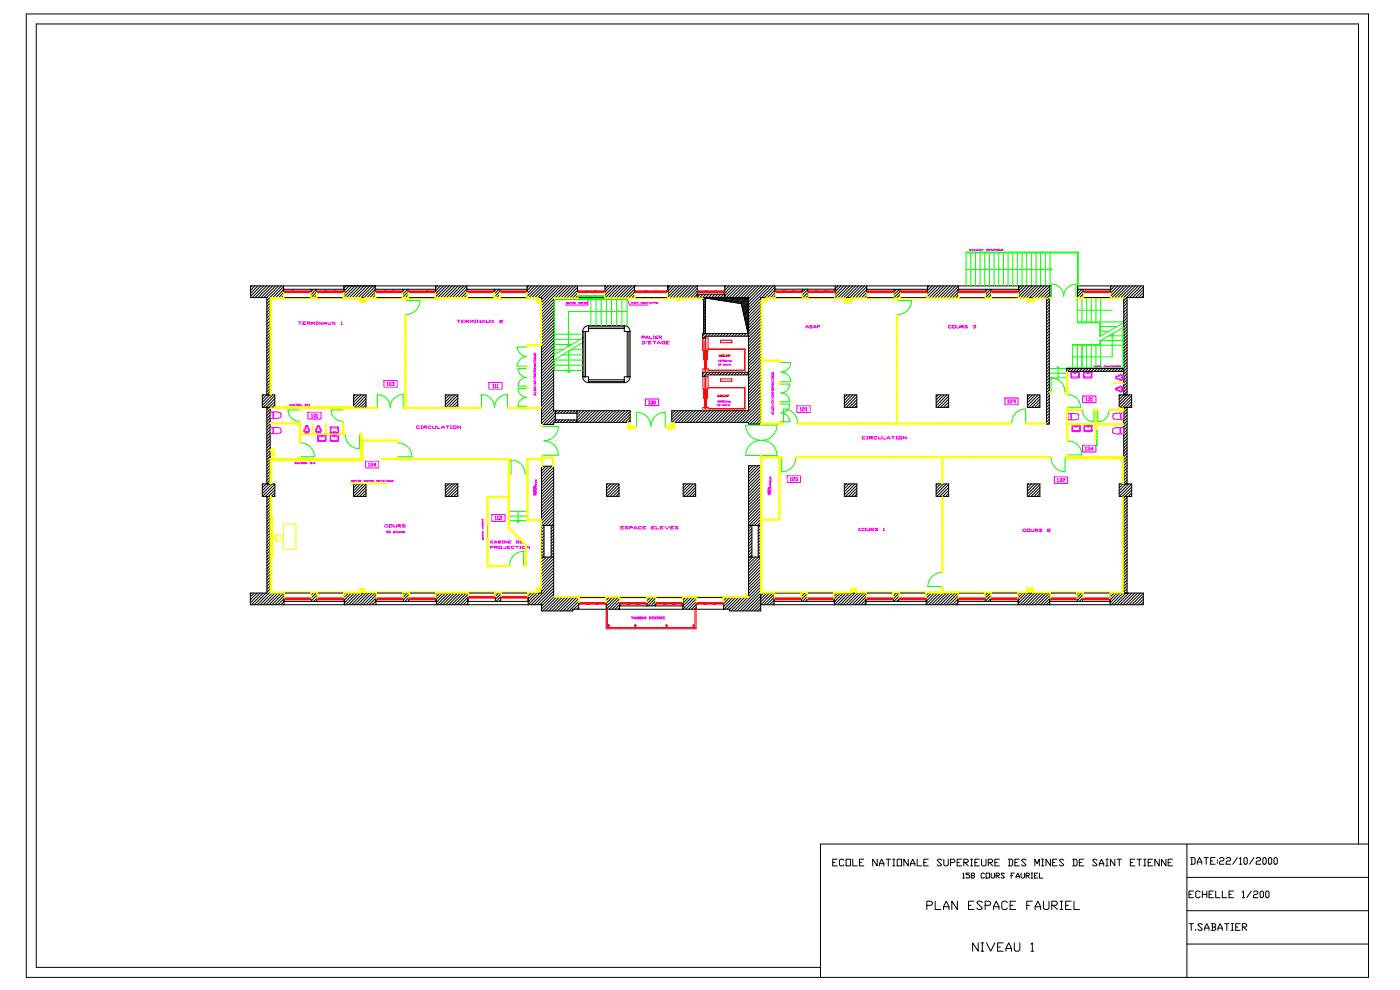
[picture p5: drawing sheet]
<svg xmlns="http://www.w3.org/2000/svg" width="420mm" height="297mm" viewBox="0 0 420 297" stroke-linecap="round" stroke-linejoin="round" font-family="sans-serif">
<g fill="none" stroke="#f0f" stroke-width=".3">
<path d="M290.8 74.9l.3-.1-.3 .1 .3 .1M291.8 74.8l-.4 .1 .4 .1h-.4M292.5 74.8l-.5 .1 .5 .1M292.7 74.9l.3 .1zM293 75h.1M293.3 74.7l.1 .3M293.6 74.7v.3M293.8 74.9l.3-.1-.3 .1 .3 .1M294.5 74.8v.2M294.9 74.9h-.4M295.7 74.9l.3-.1 .2 .2M295.7 74.8v.2"/>
<path d="M296.4 74.9l.3-.1-.3 .1 .3 .1M296.7 74.7h-.2M297 74.8h.4M297.2 74.7v.3h.2M297.6 74.9l.3 .1zM297.9 75h.2M298.3 74.7l.1 .3M298.6 74.7l.1 .3M298.9 74.7v.3M299.5 74.9h-.4l.4 .1M299.5 74.8v.4M299.7 74.8l.1 .2 .4-.1"/>
<path d="M300.2 74.8v.2M300.4 74.9l.3-.1-.3 .1 .3 .1M89.5 96.5h.9M89.9 96.5v.7M90.8 96.9h.5M91.7 96.5h-.9v.7h.9M92.1 96.9h.7l.2-.3-.9-.1v.7M92.4 96.9l.6 .3M93.5 97.2v-.7l.4 .5 .4-.5v.7M94.8 96.5h.4M94.8 97.2h.4M95 96.5v.7"/>
<path d="M96.5 96.5v.7l-.8-.7v.7M97 97.2l.4-.7 .5 .7M97 97h.9M98.3 96.5v.6l.2 .1 .7-.1v-.6M99.6 96.5l.9 .7M100.5 96.5l-.9 .7M102.3 96.6l.2-.1v.7M102.3 97.2h.4M137 96h.9M137.5 96v.7M138.4 96.3h.4M139.2 96h-.8v.7h.8"/>
<path d="M139.7 96.3h.6l.3-.2-.9-.1v.7M139.9 96.3l.7 .4M141 96.7v-.7l.4 .5 .5-.5v.7M142.3 96h.5M142.3 96.7h.5M142.5 96v.7M144.1 96v.7l-.9-.7v.7M144.5 96.7l.5-.7 .4 .7M144.5 96.5h.9M145.8 96v.6l.3 .1 .6-.1v-.6M147.2 96l.9 .7M148.1 96l-.9 .7"/>
<path d="M149.8 96.1h.9l-.9 .4v.2h.9M170.2 90.9l-.4-.1 .1-.2 .3 .1v.3h-.4M170.4 90.7l.3 .1zM170.7 90.8l.1 .1M171 90.6v.3M171.4 90.7l-.4 .1M171.6 90.7l.4 .1-.3 .1zM172 90.5v.4M172.2 90.8l.3-.2-.3 .1 .3 .2M173.8 90.6l-.4 .1 .4 .2M174 90.7l.4 .1zM174.6 90.6v.3"/>
<path d="M175 90.7l-.4 .1M175.2 90.7h.4l-.4 .2M175.2 90.6v.4M176.2 90.6h-.3l.3 .2-.4 .1M176.3 88.7v2.7h-6.8M188.1 89.8l.8 1.6M188.9 91.4h5.5M189.3 90.7l.3 .1M189.3 90.6v.3M189.6 90.7l.2 .2M190 90.7l.3 .1zM190.3 90.8l.1 .1"/>
<path d="M190.7 90.5v.4M190.9 90.8l.3-.2 .1 .3M190.9 90.6v.3M192.6 90.6l-.4 .1 .4 .2M192.9 90.7l.3-.1 .1 .2-.3 .1zM193.5 90.6l.1 .3 .4-.1M194 90.6v.3M194.2 90.6v.3M194.6 90.7l-.4 .1M194.8 90.7l.4 .1zM195.2 90.8l.1 .1M195.5 90.8l.3-.2 .1 .3"/>
<path d="M195.5 90.6v.3M196.2 90.6h.4M196.4 90.5v.3h.2M196.8 90.8l.4-.2-.4 .1 .4 .2M241.6 98.3l.4-.8 .4 .8M241.6 98h.8M243.6 97.7h-.8l.8 .5h-.8M243.9 98.3l.4-.8 .4 .8M243.9 98h.8M245.1 97.9h.6l.2-.2-.8-.2v.8M285.2 97.7h-.8v.5h.8M285.7 97.5h.8v.8h-.8z"/>
<path d="M286.9 97.5v.7l.2 .1 .6-.1v-.7M288.1 97.9h.6l.2-.2-.8-.2v.8M288.3 97.9l.6 .4M290.2 97.7h-.9l.9 .5h-.9M291.8 97.7h.8l-.4 .2M292.4 97.9l.2 .1-.2 .3-.6-.1M115.1 114h4v2h-4zM116.1 114.7l.1-.1v1M116.1 115.6h.3M116.7 114.7l.2-.1 .3 .1-.1 .9-.4-.2zM117.5 114.7l.6-.1 .1 .3-.3 .2M118.1 115.1l.1 .1-.1 .4-.6-.2"/>
<path d="M146.6 114.6h4v2h-4zM147.8 115.3l.1-.2v1M147.8 116.1h.3M148.4 115.3l.2-.2v1M148.4 116.1h.4M149.1 115.3l.2-.2v1M149.1 116.1h.3M160.1 117.9v.5h.5v-.5M160.1 116.6v.4h.5v-.4M160.1 114v.4h.5M160.1 112.2h.5l-.5 .4h.5M160.1 111.5v.5h.5"/>
<path d="M160.1 110.9h.5v.4h-.5zM160.1 106.5l.5 .1v.3h-.5M160.1 105.8v.5h.5v-.5M160.1 115.3l.5 .4M160.1 113.3l.5 .4M160.1 107.8v.2M160.1 108.2v.5M160.1 112.9v.2M160.1 113h.5M160.1 108.5h.5M160.1 107.9h.5M160.2 115.9v.5l.4-.1v-.4"/>
<path d="M160.2 114.6v.5h.4v-.5M160.4 110.7l-.2-.5-.1 .5h.5M160.4 106v.3M160.4 111.8v.2M160.4 114.2v.2M160.4 116.8v.2M160.4 118.1v.3M160.5 108.9v.4M160.6 117.3v.4h-.5M160.6 109.6h-.5l.4 .2-.4 .2h.5M160.6 108.9l-.5 .2 .5 .2M160.6 107.1l-.5 .2 .1 .3h.4v-.2h-.1"/>
<path d="M160.6 107.8v.2M160.6 112.9v.2M160.6 110.2l-.2 .4M192.5 101.1h.6l.2-.3-.8-.1v.8M192.5 102.3l.9 .1v.5l-.9 .1M192.7 102.3v.7M193.5 119.6h4v2h-4zM193.6 101.5l.4-.8 .4 .8M193.6 101.2h.8M194.1 102.3l-.3 .2M194.5 102.7h.4M194.7 100.7v.8h.8"/>
<path d="M195.4 102.3h-.9v.7h.9M195.8 102.3h.9M195.9 100.7h.3M195.9 101.5h.3M196 100.7v.8M196.3 102.3v.7M196.6 101.1h.4M197.1 103l.5-.7 .4 .7M197.1 102.8h.9M197.3 100.7h-.7v.8h.7M197.7 101.1h.6l.2-.3-.8-.1v.8M197.9 101.1l.6 .4"/>
<path d="M199.3 102.3l-.8 .1v.5l.2 .1h.6v-.3h-.2M199.8 102.7h.4M200.7 102.3h-.9v.7h.9M215.5 108l.1 .3M215.5 109.1l.1 .3M215.5 108.3h.2M215.5 109.4h.2M215.9 108h.5l-.5 .2 .5 .1M216.1 109l-.2 .2 .2 .2 .1-.1-.3-.1M217 109.2h.4l-.4 .2M217 109.2v.3M217 107.9h-.4l.4 .2-.1 .2-.3-.1"/>
<path d="M217.2 108h.4v.2h-.4zM217.6 109.3l.2-.1h-.2l.2 .2M217.9 108.2l-.1 .1M218.1 107.9v.4M218.1 109.2v.2M218.3 108.2l.3 .1M218.5 109.2l-.4 .1M218.6 108l-.5 .2M219.1 109.2h-.4l.3 .2h-.3M219.2 108.3l-.4-.1 .1-.2 .3 .1v.2h-.4M231.4 119.7v.4h.5M231.4 117.9h.5l-.5 .5h.5"/>
<path d="M231.4 117.3v.4h.5M231.4 116.6h.5v.4h-.5zM231.4 112.2l.5 .1v.3h-.5M231.4 111.5v.5h.5v-.5M231.4 119l.5 .5M231.4 113.5v.2M231.4 114v.4M231.4 118.6v.2M231.4 118.7h.5M231.4 114.2h.5M231.4 113.6h.5M231.7 116.4l-.2-.5-.1 .5h.5"/>
<path d="M231.7 111.8v.2M231.7 117.5v.2M231.7 119.9v.2M231.8 114.6v.5M231.9 115.3h-.5l.4 .2-.4 .2h.5M231.9 114.6l-.5 .2 .5 .3M231.9 112.9l-.5 .1 .1 .3h.4v-.2h-.1M231.9 113.5v.2M231.9 118.6v.2M231.9 115.9l-.2 .4M301.3 119.3h4v2h-4zM302.2 120l.1-.2v1"/>
<path d="M302.8 120l.2-.2 .5 .2-.2 .3-.5 .2v.3h.7M321.2 111.4l2.3-.1 .1 1.9h-2.4zM322.2 111.7h-.9v1.3h2.1l.1-1.3h-1M322.2 111.4h.3v.5h-.3zM324.6 118.7h4v2h-4zM325 111.4l2.3-.1 .1 1.9h-2.4zM325.6 119.3l.2-.1v1M326 111.7h-.9v1.3h2.1v-1.3h-.9M326 111.4h.3v.5h-.3zM326.3 119.3l.5-.1 .2 .3-.4 .2M326.8 119.7l.2 .1-.2 .4-.5-.2M327.3 119.3l.2-.1v1"/>
<path d="M328.1 109.7l.3 .1M328.1 109.7v.2M328.4 109.7l.2 .2M328.8 109.7l.3 .2zM329.1 109.9h.1M329.5 109.5v.4M329.7 109.8l.3-.1 .1 .2M329.7 109.7v.2M331.4 109.7h-.4l.4 .2M331.7 109.7l.4 .2h-.3zM332.3 109.7l.1 .2 .4-.1M332.8 109.7v.2"/>
<path d="M333 109.7v.2M333.4 109.7l-.4 .1M333.6 109.7l.4 .2zM334 109.9h.1M334.3 109.8l.3-.1 .1 .2M334.3 109.7v.2M334.5 116.4l.7-.2a1.14 1.14 0 0 1 1.7 .1h-.2v.6h.2a1.14 1.14 0 0 1-1.7 .1h-.4zM334.8 116.4l1.3-.5a1.03 1.03 0 0 1 0 1.4l-1.3-.5zM334.8 112.7l1.4-.5 .4 .4 .4 .1-.2 .1v.6h.2a1.15 1.15 0 0 1-1.7 .1l-.7-.2zM334.8 112.9l1.4-.5a1.03 1.03 0 0 1 0 1.5l-1.4-.6zM335 109.7h.4M335.2 109.5v.4h.2"/>
<path d="M335.6 109.8l.3-.1h-.3l.3 .2M336.2 116.6h.1M336.2 113.1h.1M336.7 116.5h.2v.2h-.2M336.8 113h.2v.3h-.2M336.9 116.5v.2M336.9 113v.3M81 123.5l.9 .2v1.5l-.3 .2-.6-.1zM81 128.1l.9 .2v1.5l-.3 .2-.6-.1zM81.7 125.3l.5 .1M81.7 129.9l.5 .1M82.2 123.5l1.8 .2 .3 .3v.9l-.3 .3-1.8 .2"/>
<path d="M82.2 123.5l-.5 .1M82.2 128.1l1.8 .2 .3 .3v.9l-.3 .3-1.8 .2M82.2 123.5l-.2 .2v1.5l.2 .2M82.2 128.1l-.2 .2v1.5l.2 .2M82.2 128.1l-.5 .1M87.3 121.2h-.4l.1 .3h.3M87.5 121.5l.2-.3 .2 .3M87.5 121.4h.4M88.1 121.2v.3h.4M88.7 121.5h.2M88.7 121.2h.2M88.8 121.2v.3"/>
<path d="M88.8 138.7h-.4v.2h.4M89 139l.2-.4 .2 .4M89 138.8h.4M89.1 121.2h.4l-.1 .2M89.2 121.4l.3 .1h-.4M89.2 121.2v.3M89.6 138.6v.4h.4M89.7 121.4h.2M90.1 121.2h-.4v.3h.4M90.2 138.6h.2M90.2 139h.2M90.3 121.2v.3h.4"/>
<path d="M90.3 138.6v.4M90.6 138.6h.3v.2M90.7 138.8l.3 .1-.4 .1M90.7 138.6v.4M91.2 138.8h.2M91.6 127.8l.6-.3 .7 1.4-.5 1-.1-.2h-.6v.2a1.15 1.15 0 0 1-.1-1.7zM91.6 138.6h-.4v.4h.4M91.8 127.8h.4l.5 1.3a1.04 1.04 0 0 1-1.5 0zM91.8 138.6v.4h.4M91.8 129.7v.2h.3v-.2M91.8 129.9h.3M91.9 121.2h-.4l.4 .2-.4 .1"/>
<path d="M92 129.2h.1M92.1 121.4h.4M92.3 121.2v.3M92.3 123.6h4v2h-4zM92.7 121.2l.1 .3M92.7 121.5h.2M93.4 124.2l.2-.1v1M93.4 125.1h.3M93.4 138.6h-.4l.4 .2-.4 .1M93.6 138.8h.4M93.8 138.7v.2M94.1 124.2l.1-.1 .4 .1-.2 .9-.3-.2z"/>
<path d="M94.2 138.7l.1 .3M94.2 139h.2M94.9 124.2l.2-.1v1M94.9 125.1h.3M95.1 127.8l.6-.3 .7 1.4-.5 1-.1-.2h-.6v.2a1.15 1.15 0 0 1-.1-1.7zM95.3 130.3h2.4v1.9h-2.4zM95.3 127.8h.4l.5 1.3a1.04 1.04 0 0 1-1.5 0zM95.3 129.7v.2h.3v-.2M95.3 129.9h.3M95.5 129.2h.1M96.4 130.7h-1l.1 1.2 2 .1 .1-1.3h-1M96.4 130.4h.2v.5h-.2z"/>
<path d="M99.1 130.3h2.3l.1 1.9h-2.4zM99.1 128h2.4v1.9h-2.4zM100.1 129.5h-.9v-1.3l2.1 .1v1.2h-.9M100.1 129.3h.3v.6h-.3zM100.1 130.7h-.9v1.2l2.1 .1v-1.3h-.9M100.1 130.4h.3v.5h-.3zM109.6 138.2h4v2h-4zM110.5 138.9l.2-.2v1M110.5 139.7h.3M111.2 138.9l.1-.2 .4 .2-.2 .8-.3-.1zM112.7 139.4h-.7l.5-.7v1M125.8 127.8h-.9v.5l.2 .1 .7-.1"/>
<path d="M126.2 127.7h.5M126.2 128.4h.5M126.4 127.7v.7M127.1 128h.7l.2-.2-.9-.1v.7M127.3 128l.7 .4M129.3 127.8h-.9v.5l.2 .1 .7-.1M129.7 127.7v.6l.3 .1 .6-.1v-.6M131.1 127.7v.7h.8M132.4 128.4l.4-.7 .5 .7M132.4 128.2h.9M133.7 127.7h.9M134.1 127.7v.7"/>
<path d="M135 127.7h.5M135 128.4h.5M135.2 127.7v.7M135.9 127.7h.9v.7h-.9zM138.1 127.7v.7l-.9-.7v.7M194.5 120.3l.2-.2v1M194.5 121.1h.3M195.3 120.1l.4 .2-.2 .8-.3-.2zM196.2 120.1l.3 .2-.2 .8-.3-.2zM215.2 120.2l.1 .3M215.2 121.2l.1 .3M215.2 120.5h.2"/>
<path d="M215.2 121.5h.2M215.7 120.2h.4l-.4 .2 .4 .1M215.9 121.2l-.3 .1 .3 .2 .1-.1h-.4M216.7 121.4h.4l-.4 .1M216.7 121.3v.4M216.8 120.1h-.5l.5 .2-.5 .1M217 120.2h.3v.2h-.3zM217.3 121.4l.3-.1-.3 .1 .3 .1M217.6 120.4l-.1 .1M217.9 120.1v.4M217.9 121.3v.2M218.1 120.4l.2 .1"/>
<path d="M218.2 121.4h-.3M218.3 120.2l-.4 .2M218.8 121.3l-.4 .1 .3 .1h-.3M219 120.5l-.5-.1 .1-.2 .4 .1v.2h-.5M231.4 123.6v.5h.5v-.5M231.4 122.3v.5h.5v-.5M231.4 121l.5 .4M231.5 121.7v.4h.4v-.4M231.5 120.3v.5h.4v-.5M231.7 122.5v.3M231.7 123.9v.2M231.9 123v.4h-.5"/>
<path d="M239 121.6h3.9v2h-3.9zM240 122.3l.1-.2v1M240 123.1h.3M240.6 122.3l.2-.2 .5 .2-.2 .3-.5 .2v.3h.7M241.6 122.3l.2-.2v1M241.6 123.1h.4M259.4 131h-.9v.5h.9M259.9 130.8h.4M259.9 131.6h.4M260.1 130.8v.8M260.7 131.2h.7l.2-.2-.9-.2v.8M261 131.2l.6 .4"/>
<path d="M262.9 131h-.8v.5h.8M263.4 130.8v.7l.2 .1 .7-.1v-.7M264.7 130.8v.8h.9M266 131.6l.5-.8 .4 .8M266 131.3h.9M267.3 130.8h.9M267.8 130.8v.8M268.7 130.8h.4M268.7 131.6h.4M268.9 130.8v.8M269.6 130.8h.8v.8h-.8zM271.8 130.8v.8l-.9-.8v.8"/>
<path d="M302.2 120.8h.3M304.5 120.3h-.5l-.2-.3 .2-.2 .5 .2v.5l-.5 .3M320.2 124l.9 .1v1.5l-.3 .2h-.6zM321 125.7l.4 .1M321.4 123.9l1.9 .2 .2 .3v.9l-.2 .3-1.9 .2M321.4 123.9l-.4 .1M321.4 123.9l-.2 .2v1.5l.2 .2M321.5 127.4h2.3l.1 1.8-2.4 .1zM322.5 127.7h-.9v1.3h2.1l.1-1.3h-1M322.5 127.4h.3v.6h-.3zM323.1 127.5l.2 .1zM324.6 133.4h4v2h-4z"/>
<path d="M325.1 127.4h2.3l.1 1.8-2.4 .1zM325.5 134.1l.1-.2v1M325.5 134.9h.3M325.6 120.2h.4M325.7 127.5l.1 .1zM326.1 127.7h-.9v1.3h2.1v-1.3h-.9M326.1 127.4h.3v.6h-.3zM326.1 134.1l.2-.2 .5 .2-.3 .4M326.6 134.5l.2 .1-.2 .3-.5-.1M326.7 127.5l.2 .1zM327.3 120.2h.3M327.8 134.6h-.7l.5-.7v1"/>
<path d="M335.7 128.1l.5 .1M335.7 128.1l-1.8 .3-.3 .3v.8l.3 .3 1.8 .3M335.7 128.1l.2 .2v1.6l-.2 .2M335.8 123.8l.4 .1M335.8 123.8l-1.9 .2-.2 .3v.9l.2 .3 1.9 .2M335.8 123.8l.2 .2v1.5l-.2 .2M336 128.3l.9-.1v1.8l-.9-.1zM336.1 124l.9-.1v1.8l-.9-.1zM336.2 130l-.5 .1M336.2 125.6l-.4 .1M105.8 144.3l-.4-.1 .1-.2 .3 .1v.2h-.4M106 144.1l.3 .1z"/>
<path d="M106.3 144.2l.1 .1M106.6 144v.3M107 144.1h-.4M107.2 144.1h.5l-.4 .2zM107.7 143.9v.4M107.9 144.1l.3-.1-.3 .1 .3 .2M109.6 144l-.5 .1 .5 .2M109.8 144.1l.4 .1zM110.4 144v.3M110.8 144.1h-.4M111 144.1h.4l-.4 .2M111 144v.4"/>
<path d="M112.1 144l-.4 .1 .3 .2h-.3M112.9 144.1h.2M112.9 144v.3M113.1 144.1l.2 .2M113.5 144.1l.4-.1-.4 .1 .4 .2M113.9 143.9h-.3M114.2 144h.4M114.4 143.9v.3h.2M114.8 144.1l.3 .1zM115.1 144.2l.1 .1M115.4 143.9l.1 .4M115.7 143.9l.2 .4"/>
<path d="M116.1 143.9v.4M116.3 157.4h-.9v.5h.9M116.3 159.1l-.3 .2v.2l.3 .1v-.2h-.3M116.7 144.1h-.4l.4 .2M116.7 144v.4M116.7 157.2h.9v.8h-.9zM116.9 144l.1 .3 .3-.2M117 159.1l-.3 .2v.2l.3 .1v-.2h-.3M117.3 144v.3M117.5 144.1l.3-.1-.3 .1 .3 .2M118 159.4h.4l-.1 .2h-.3M118 159.3v.5"/>
<path d="M118 157.2v.7l.2 .1 .7-.1v-.7M118.7 159.1l.1 .5M119 159.4l.2-.1 .1 .2-.2 .1zM119.3 159.5l.1 .1M119.3 157.6h.7l.2-.2-.9-.2v.8M119.6 157.6l.6 .4M120.1 159.3l-.5 .1 .2 .2h.3M120.3 159.5l.3-.2-.3 .1 .3 .2M121.4 159.3l-.4 .1 .4 .1-.4 .1M121.5 157.4h-.8l.8 .5h-.8M144.6 156.8l.2 .4v-.4l-.1 .1M144.6 156.2l.2 .1v.3h-.2"/>
<path d="M144.6 155.6v.3l.2-.3v.4M144.7 159.8v.4l.1-.4M144.7 157.8l-.1-.4v.4h.2M144.7 158v.4M144.8 159.3l-.1 .3v-.4v.4M144.8 158l-.2 .2 .2 .2M144.8 157.4l-.1 .3M147.5 154.2h4v2h-4zM148.5 154.9l.1-.2v1M148.5 155.7h.3M149.1 154.9l.2-.2v1M149.1 155.7h.4"/>
<path d="M149.8 154.9l.2-.2 .5 .2-.2 .3-.5 .2v.3h.7M159.8 147h.1M160 147h.8M160 146.8h.3M160.1 147.4l.2 .1-.1 .2-.2-.1zM160.3 147.9l-.1 .5-.2-.1 .1-.4h.3v.5M160.3 146.4l-.3 .1 .2 .3M160.3 145.8l-.1 .4-.2-.4 .2 .4M160.3 147.3l-.1 .1M160.3 145.7h.1M160.5 147.9v.5M160.5 146.4h.3"/>
<path d="M160.5 145.7h.3M160.5 145.1h.5M160.5 144.4h.3M160.6 145.1v.4l.2-.1v-.3M160.7 144.4l.1 .3-.3 .1M160.8 147.9v.2h-.5M160.8 147.4v.3l-.3-.3 .2 .3M160.8 146.6l-.3 .1 .2 .3M160.8 145.9l-.3 .2 .2 .3M160.8 143.9v.3l-.3-.3 .2 .3M186.2 158.1h.4M187.1 157.8h-.9v.7h.9"/>
<path d="M188.4 157.9l-.7-.1-.2 .1 .9 .5h-.9M188.8 158.1h.7l.2-.2-.9-.1v.7M190.1 158.5l.5-.7 .4 .7M190.1 158.3h.9M192.3 157.9h-.8v.5l.2 .1 .6-.1M192.8 158.1h.4M193.7 157.8h-.9v.7h.9M195.4 158.1h.5M196.3 157.8h-.9v.7h.9M196.7 157.8v.7h.9M198.1 158.1h.4M198.9 157.8h-.8v.7h.8"/>
<path d="M199.4 157.8l.6 .7 .7-.7M201.1 158.1h.5M202 157.8h-.9v.7h.9M203.3 157.9h-.8l.8 .5-.2 .1-.6-.1M230.1 147.1h.1M230.3 147.1h.3M230.3 147h.3M230.4 147.4l.2 .1-.1 .2-.2-.1zM230.6 147.8l-.1 .4-.2-.1 .1-.3h.3v.4M230.6 146.6l-.3 .1 .2 .3M230.6 147.3l-.1 .1M230.7 144.9h.1"/>
<path d="M230.8 146.4l.1 .5 .3-.2v-.3M230.8 147.7v.5M230.8 145.5h.4M230.8 144.9h.4M230.8 144.2h.5M230.8 143.6h.4M230.9 144.2v.5l.3-.2v-.3M231 143.6l.2 .3-.4 .1M231.1 147.7v.3h-.4M231.2 146.2h-.6l-.2 .3v-.4l.1 .4M231.2 147.2l-.1 .3-.3-.3h.2v.3M231.2 145.8l-.4 .1 .2 .3"/>
<path d="M231.2 145.1l-.4 .1 .2 .3M231.2 143l-.1 .3-.3-.3h.2v.3M236 142.6h4v2h-4zM237 143.3l.1-.2v1M237 144.1h.3M237.6 143.3l.2-.2 .5 .2-.2 .3-.5 .2v.3h.7M238.8 143.1l.3 .2-.1 .8-.4-.2zM258.3 158.4h-.8v.5l.2 .1 .6-.1M258.7 158.3h.8v.7h-.8zM259.9 158.3v.6l.2 .1 .7-.1v-.6M261.2 158.7h.6l.2-.3-.8-.1v.7M261.4 158.7l.6 .3"/>
<path d="M263.2 158.4h-.8l.8 .5-.2 .1-.6-.1M264.8 158.4l.2-.1v.7M264.8 159h.5M307.6 158.7h-.9v.5h.9M308 158.6h.8v.7h-.8zM309.2 158.6v.6l.2 .1 .6-.1v-.6M310.4 158.9h.6l.2-.2-.8-.1v.7M310.6 158.9l.6 .4M312.5 158.7h-.9l.9 .5h-.9M314.1 158.7h.8l-.8 .4v.2h.8M316.2 142.9h4v2h-4zM317 143.5l.2-.1v1"/>
<path d="M317 144.4h.4M317.7 143.5l.2-.1 .5 .1-.4 .4M318.2 143.9l.2 .1-.2 .4-.5-.2M318.7 143.5l.2-.1 .5 .1-.2 .4-.5 .1v.4h.7M144.7 160.5l.1 .3zM144.8 161.3v.4l-.1-.1 .2-.3v.4M144.8 161l-.2 .1M144.8 160.4v.1M147.1 164h.6l.2-.2-.8-.1v.6M147.9 162.2h-.8l.2 .5 .6-.1M148.2 162.7l.4-.6 .4 .6M148.2 162.5h.8"/>
<path d="M148.3 164h.7l.2-.2-.9-.1v.6M148.5 164l.7 .3M149.4 162.1l.8 .1-.2 .2M149.6 162.4l.6 .2-.8 .1M149.6 162.1v.6M149.6 163.7h.8v.6h-.8zM150.5 162.1h.4M150.5 162.7h.4M150.7 162.1v.6M151.7 163.7v.5h-.9M152.1 162.1v.6l-.8-.6v.6M152.1 164h.4"/>
<path d="M152.5 162.4h.4M152.9 163.7h-.8v.6h.8M153.2 162.1h-.7v.6h.7M154.2 163.8h-.8v.4h.8M154.6 163.7h.8M154.8 162.1l.8 .1v.4l-.8 .1M155 162.1v.6M155 163.7v.6M155.9 164.3h.4M155.9 163.7h.4M155.9 162.4h.4M156.1 163.7v.6"/>
<path d="M156.7 163.7h.8v.6h-.8zM156.7 162.1h-.8v.6h.8M158.8 163.7v.6l-.8-.6v.6M189.3 184.9h.5M189.6 184.9v.6M190 185.5l.2-.6 .2 .6M190 185.3h.4M190.7 185.5v-.6l.2 .4 .2-.4v.6M191.3 184.9h.4v.3M191.4 185.2l.4 .2-.5 .1M191.4 184.9v.6M192 184.9h.4v.6h-.4z"/>
<path d="M192.6 184.9l.2 .6 .3-.1v-.5M193.3 185.2l.4-.2-.4-.1v.6M193.4 185.2l.3 .3M194.6 184.9l.5 .1v.4l-.5 .1M194.7 184.9v.6M195.4 184.9l-.1 .2M195.6 185.2h.2M196.1 184.9h-.5v.6h.5M196.7 184.9v.6l-.4-.6v.6M196.9 184.9h.5M197.2 184.9v.6M197.6 185.2l.4-.2-.4-.1v.6"/>
<path d="M197.7 185.2l.3 .3M198.3 185.2h.2M198.7 184.9h-.4v.6h.4M198.9 185.2h.2M199.4 184.9h-.5v.6h.5"/>
<circle cx="321.8" cy="111.5" r=".11"/>
<circle cx="322.9" cy="111.5" r=".11"/>
<circle cx="325.6" cy="111.5" r=".11"/>
<circle cx="326.7" cy="111.5" r=".11"/>
<circle cx="96" cy="130.5" r=".11"/>
<circle cx="97" cy="130.5" r=".11"/>
<circle cx="99.7" cy="130.5" r=".11"/>
<circle cx="99.7" cy="129.7" r=".11"/>
<circle cx="100.8" cy="129.7" r=".11"/>
<circle cx="100.8" cy="130.5" r=".11"/>
<circle cx="322.2" cy="127.5" r=".11"/>
</g>
<g fill="none" stroke="#0f0" stroke-width=".3">
<path d="M289.7 75.8h33.4v10.9h.2v-11.2h-33.6v10.2M291.1 75.9v9.8M292.5 75.9v9.8M293.9 75.8v9.9M295.3 75.8v9.9M296.7 75.8v9.9M298.1 75.8v9.9M299.5 75.8v9.9M300.9 75.8v9.9M302.3 75.8v9.9M303.7 75.8v9.9M305.1 75.8v9.9"/>
<path d="M306.5 75.8v9.9M307.9 75.8v9.9M309.3 75.8v9.9M310.7 75.8v9.9M312.1 75.8v9.9M313.5 75.8v9.9M314.9 75.8v9.9M121.7 90.1h4.2a4.2 4.2 0 0 1-4.2 4.2M166 89.8h.1M166 89.5h22.1v.3h-21.8v16.6h-.3M166 89.8v16.6M170.4 93.4h17.6"/>
<path d="M170.4 93.4v10.4M173.2 88.9h8.2M173.2 88.6h8.2M177.2 89.3v8.4M178.7 89.3v8.4M180.3 89.3v8.4M181.8 89.3v8.4M183.4 89.3v8.4M184.9 89.3v8.4M186.5 89.3v8.4M188 89.3v8.4M269.2 90.1h4.2a4.2 4.2 0 0 1-4.2 4.2"/>
<path d="M289.7 80.7h25.2M314.8 80.2l.6 .5-.5 .5M322.6 89.2v-4.1a3.6 3.6 0 0 0-3.6 3.7 3.6 3.6 0 0 0-3.7-3.7v4.1M323 96.7h.1M323 96.3l.2 .2M323 89.5v.2M323 89.8v.2M323 90.1v.1M323 90.4v.1M323 90.7v.1M323 90.9v.2M323 91.2v.2"/>
<path d="M323 91.5v.1M323 91.8v.1M323 92.1v.1M323 92.3v.2M323 92.6v.2M323 92.9v.2M323 93.2v.1M323 93.5v.1M323 93.8v.1M323 94v.2M323 94.3v.2M323 94.6v.1"/>
<path d="M323 94.9v.1M323 95.2v.1M323 95.4v.2M323 95.7v.2M323 96v.2M323 93h.1M323.2 96.7h.1M323.3 93h.1M323.4 96.5h.1M323.5 96.7h.1M323.6 93h.1M323.6 96.5h.2"/>
<path d="M323.8 96.7h.1M323.8 93h.2M323.9 96.5h.2M324 96.7h.2M324.1 93h.2M324.2 96.5h.2M324.3 96.7h.2M324.4 93h.1M324.4 89.5v.2M324.4 89.8v.2M324.4 90.1v.1M324.4 90.4v.1"/>
<path d="M324.4 90.7v.1M324.4 90.9v.2M324.4 91.2v.2M324.4 91.5v.1M324.4 91.8v.1M324.4 92.1v.1M324.4 92.3v.2M324.4 92.6v.2M324.4 92.9v.2M324.4 93.2v.1M324.4 93.5v.1M324.4 93.8v.1"/>
<path d="M324.4 94v.2M324.4 94.3v.2M324.4 94.6v.1M324.4 94.9v.1M324.4 95.2v.1M324.4 95.4v.2M324.4 95.7v.2M324.4 96v.2M324.4 96.3v.2M324.5 96.5h.1M324.6 96.7h.2M324.7 93h.1"/>
<path d="M324.8 96.5h.1M324.9 96.7h.1M325 93h.1M325.1 96.5h.1M325.2 96.7h.1M325.2 93h.2M325.3 96.5h.2M325.5 96.7h.1M325.5 93h.2M325.7 96.7h.2M325.8 93h.1M325.8 89.5v.2"/>
<path d="M325.8 89.8v.2M325.8 90.1v.1M325.8 90.4v.1M325.8 90.7v.1M325.8 90.9v.2M325.8 91.2v.2M325.8 91.5v.1M325.8 91.8v.1M325.8 92.1v.1M325.8 92.3v.2M325.8 92.6v.2M325.8 92.9v.2"/>
<path d="M325.8 93.2v.1M325.8 93.5v.1M325.8 93.8v.1M325.8 94v.2M325.8 94.3v.2M325.8 94.6v.1M325.8 94.9v.1M325.8 95.2v.1M325.8 95.4v.2M325.8 95.7v.2M325.8 96v.2M325.8 96.3l-.2 .2"/>
<path d="M325.9 96.5h.1M326 96.7h.2M326.1 93h.1M326.2 96.5h.1M326.3 96.7h.1M326.4 93h.1M326.5 96.5h.1M326.6 96.7h.1M326.7 93h.1M326.7 96.5h.2M326.9 96.7h.1M326.9 93h.2"/>
<path d="M327 96.5h.2M327.1 96.7h.2M327.2 93h.2M327.2 89.5v.2M327.2 89.8v.2M327.2 90.1v.1M327.2 90.4v.1M327.2 90.7v.1M327.2 90.9v.2M327.2 91.2v.2M327.2 91.5v.1M327.2 91.8v.1"/>
<path d="M327.2 92.1v.1M327.2 92.3v.2M327.2 92.6v.2M327.2 92.9v.2M327.2 93.2v.1M327.2 93.5v.1M327.2 93.8v.1M327.2 94v.2M327.2 94.3v.2M327.2 94.6v.1M327.2 94.9v.1M327.2 95.2v.1"/>
<path d="M327.2 95.4v.2M327.2 95.7v.2M327.2 96v.2M327.2 96.3v.2M327.3 96.5h.2M327.4 96.7h.2M327.5 93h.1M327.6 96.5h.1M327.7 96.7h.2M327.8 93h.1M327.9 96.5h.1M328 96.7h.1"/>
<path d="M328.1 93h.1M328.2 96.5h.1M328.3 96.7h.1M328.3 93h.2M328.4 96.5h.2M328.6 96.7h.1M328.6 93h.2M328.6 89.5v.2M328.6 89.8v.2M328.6 90.1v.1M328.6 90.4v.1M328.6 90.7v.1"/>
<path d="M328.6 90.9v.2M328.6 91.2v.2M328.6 91.5v.1M328.6 91.8v.1M328.6 92.1v.1M328.6 92.3v.2M328.6 92.6v.2M328.6 92.9v.2M328.6 93.2v.1M328.6 93.5v.1M328.6 93.8v.1M328.6 94v.2"/>
<path d="M328.6 94.3v.2M328.6 94.6v.1M328.6 94.9v.1M328.6 95.2v.1M328.6 95.4v.2M328.6 95.7v.2M328.6 96v.2M328.6 96.3v.2M328.7 96.5h.2M328.8 96.7h.2M328.9 93h.1M329 96.5h.1"/>
<path d="M329.1 96.7h.2M329.2 93h.1M329.3 96.5h.1M329.4 96.7h.1M329.5 93h.1M329.6 96.5h.1M329.7 96.7l.1 .2M329.8 93h.1M329.8 97.1v.1M329.8 97.4v.1M329.8 97.6v.2M329.8 97.9v.2"/>
<path d="M329.8 98.2v.1M329.8 98.5v.1M329.8 98.8v.1M329.8 99.1v.1M329.8 99.3v.2M329.8 99.6v.2M329.8 99.9v.1M329.9 96.5h7.1M330 89.5v.2M330 89.8v.2M330 90.1v.1M330 90.4v.1"/>
<path d="M330 90.7v.1M330 90.9v.2M330 91.2v.2M330 91.5v.1M330 91.8v.1M330 92.1v.1M330 92.3v.2M330 92.6v.2M330 92.9v.2M330 93.2v.1M330 93.5v.1M330 93.8v.1"/>
<path d="M330 94v.2M330 94.3v.2M330 94.6v.1M330 94.9v.1M330 95.2v.1M330 95.4v.2M330 95.7v.2M330 96v.2M330 96.3v.2M330 96.7v.1M330 97v.1M330 97.3v.1"/>
<path d="M330 97.5v.2M330 97.8v.2M330 98.1v.1M330 98.4v.1M330 98.7v.1M330 98.9v.2M330 99.5v.1M330 99.8v.1M330 97.9h4.8M330 93h.2M330.3 93h.2M330.6 93h.1"/>
<path d="M330.9 93h.1M331.2 93h.1M331.4 99.9l-.1 .1M331.4 93h.2M331.7 99.8h-.2M331.7 93h.2M331.9 99.6l-.1 .1M332 93h.2M332.1 99.5l-.1 .1M332.3 93h.1M332.4 99.3l-.1 .1M332.5 99.3l-2.5 .1"/>
<path d="M332.6 93h.1M332.6 99.2l-.1 .1M332.9 93h.1M332.9 99.1h-.1M333.1 98.9l-.1 .1M333.1 93h.2M333.4 98.8l-.2 .1M333.4 93h.1M333.6 100l-.1 .1M333.6 98.6l-.1 .1M333.9 99.9h-.2M333.9 98.5l-.2 .1"/>
<path d="M334.1 99.7l-.1 .1M334.1 98.4h-.1M334.3 99.6h-.1M334.3 98.2l-.1 .1M334.6 99.4l-.1 .1M334.6 98.1h-.1M334.8 99.3l-.1 .1M334.8 97.9l-.1 .1M335.1 99.1l-.1 .1M335.1 97.8l-.1 .1M335.3 99l-.1 .1M335.3 97.7h-.1"/>
<path d="M335.6 98.9h-.2M335.6 97.5l-.2 .1M335.8 98.7l-.1 .1M335.8 97.4h-.1M336.1 98.6l-.2 .1M336.1 97.2l-.2 .1M336.3 98.4l-.1 .1M336.3 97.1l-.1 .1M336.5 98.3l-.1 .1M336.5 97h-.1M336.8 98.2h-.1M336.8 96.8l-.1 .1"/>
<path d="M337.1 98l-.2 .1M337.1 96.6l-.2 .1M158 110.4h-2.7a2.65 2.65 0 0 0 2.7 2.7 2.66 2.66 0 0 0-2.7 2.7h2.7M158 116.4h-2.7a2.65 2.65 0 0 0 2.7 2.7 2.66 2.66 0 0 0-2.7 2.6h2.7M158 104h-2.9a2.88 2.88 0 0 0 2.9 2.8 2.88 2.88 0 0 0-2.9 2.9h2.9M166 104.8l2.6 .1M166 103.3h5.3M166 101.7h8.1M166 109.5h8.7M166.1 106.4h-.1M166.1 100.2h8.1M166.3 107.9v3.1"/>
<path d="M166.3 106.2l-.1 .1M166.4 107.7l-.1 .1M166.6 106.1h-.1M166.6 107.6l-.1 .1M166.8 105.9l-.1 .1M166.9 107.4l-.1 .1M167.1 105.8l-.2 .1M167.1 107.3l-.1 .1M167.3 105.7h-.1M167.4 107.1l-.2 .1M167.5 105.5l-.1 .1M167.6 107l-.1 .1"/>
<path d="M167.8 105.4h-.1M167.8 106.8l-.1 .1M168 105.2l-.1 .1M168.1 106.7l-.1 .1M168.3 105.1l-.1 .1M168.3 106.6h-.1M168.5 104.9l-.1 .1M168.6 106.4l-.2 .1M168.6 106.4h6.1M168.8 106.3h-.1M169 104.7h-.1M169 106.1l-.1 .1"/>
<path d="M169.3 104.5l-.2 .1M169.3 106h-.1M169.5 104.4h-.1M169.5 105.8l-.1 .1M169.7 104.2l-.1 .1M169.8 105.7h-.2M169.9 103.3l.5 .5M170 104.1l-.1 .1M170 111.1l.5 .6 .6-.6M170 105.5l-.1 .1M170.2 104h-.1M170.3 105.4h-.2"/>
<path d="M170.5 103.8l-.2 .1M170.5 105.2l-.1 .1M170.5 105.1v6.3M170.7 103.7h-.1M170.7 105.1l-.1 .1M170.9 103.3l-.5 .5M171 103.5l-.2 .1M171 104.9l-.1 .1M171.2 104.8h3.7M171.2 103.4l-.1 .1M171.2 104.8l-.1 .1M171.4 104.6l-.1 .1"/>
<path d="M171.7 103.1l-.1 .1M171.7 104.5l-.1 .1M171.9 103h-.1M171.9 104.3l-.1 .1M172.2 104.2l-.1 .1M172.2 102.8l-.1 .1M172.4 104l-.1 .1M172.4 102.7h-.1M172.7 103.9l-.2 .1M172.7 102.5l-.2 .1M172.9 103.8h-.1M172.9 102.4l-.1 .1"/>
<path d="M173.1 103.6l-.1 .1M173.2 102.2l-.2 .1M173.4 103.5h-.1M173.4 102.1l-.1 .1M173.6 103.3l-.1 .1M173.6 102h-.1M173.9 103.2h-.2M173.9 101.8l-.1 .1M174.1 103l-.1 .1M174.1 101.7l-.1 .1M174.3 102.9h-.1M174.4 101.5l-.2 .1"/>
<path d="M174.6 102.7l-.1 .1M174.6 101.4l-.1 .1M174.7 107.9h-8.7v3.1h8.7M174.8 102.6h-.1M174.9 101.3h-.2M175 101.1v.1M175 102.4l-.1 .1M233.9 108.6h3.2a2.88 2.88 0 0 1-2.9 2.9 2.88 2.88 0 0 1 2.9 2.9h-3.2M233.9 115.1h2.9a2.66 2.66 0 0 1-2.6 2.7 2.66 2.66 0 0 1 2.6 2.6h-2.9M314.6 110.4h22.4v-12.3h-.3v12.1h-16.8v.2M314.6 111.8h5.3M314.6 113.2h5.3"/>
<path d="M315.2 117.4v-4.2a4.2 4.2 0 0 1 4.2 4.2M317.3 110v3.4M317.3 110l.5 .5M317.3 110l-.5 .5M320.2 118.2a3.8 3.8 0 0 1 3.8 3.9h-3.8M321.6 103.5h15.4M323 103.5v6.9M324.4 103.5v6.9M325.8 103.5v6.9M327.2 103.5v6.9M328.6 103.5v6.9M329.8 100.2v.1"/>
<path d="M329.8 100.5v.1M329.8 100.7v.2M330 100.1v.1M330 100.4v.1M330.2 102l-.2 .1v8.3M330.2 100.6h-.2M330.4 101.8l-.1 .1M330.4 100.5h-.1M330.7 101.7l-.1 .1M330.7 100.3l-.1 .1M330.9 101.5l-.1 .1M330.9 100.2l-.1 .1"/>
<path d="M331.2 101.4l-.2 .1M331.2 100.1h-.2M331.4 101.3h-.1M331.7 101.1l-.2 .1M331.9 101h-.1M332.1 100.8l-.1 .1M332.4 100.7l-.1 .1M332.5 100.7h4.5M332.6 100.6h-.1M332.9 100.4l-.1 .1M333 100.6h-.1M333.1 100.3h-.1"/>
<path d="M333.2 100.4l-.1 .1M333.2 100.2l.1 .1M333.5 100.1v6.9h-11.8M333.5 100.1h.1M333.7 100.2l.1 .1M333.9 100.4l.1 .1M334.1 100.6v.1M337 102.1h-7.2v1.1h-8.2v7.2M89.8 122.9h-3.5a3.4 3.4 0 0 0 3.5 3.4M90.1 132.7a4.2 4.2 0 0 1 4.2 4.2h-4.2M102.7 122.9h-3.4a3.4 3.4 0 0 0 3.4 3.4M103.6 130.3a4.2 4.2 0 0 0 4.2 4.2v-4.2"/>
<path d="M119.3 132.7a4.2 4.2 0 0 1 4.2 4.2h-4.2M120.9 122.1v-3.9a3.9 3.9 0 0 0-3.9 3.9 3.9 3.9 0 0 0-3.9-3.9v3.9M144.4 122.1v-3.9a3.9 3.9 0 0 1 3.9 3.9 3.9 3.9 0 0 1 3.8-3.9v3.9M162.7 127.8h4.7a4.3 4.3 0 0 1-4.3 4.3 4.3 4.3 0 0 1 4.3 4.3h-4.7M190.9 127.8v-4.3a4.3 4.3 0 0 1 4.3 4.3 4.3 4.3 0 0 1 4.3-4.3v4.3M228.1 127.4h-4.5a4.5 4.5 0 0 0 4.5 4.6 4.5 4.5 0 0 0-4.5 4.5h4.5M228.5 127.4h4.5a4.5 4.5 0 0 1-4.5 4.6 4.6 4.6 0 0 1 4.5 4.5h-4.5M233.9 121.1h2.9a2.66 2.66 0 0 1-2.6 2.7 2.66 2.66 0 0 1 2.6 2.6h-2.9M234.4 137.2v4.2a4.2 4.2 0 0 0 4.2-4.2M235 126.8v-4.2a4.2 4.2 0 0 1 4.2 4.2M303.4 126.8a4.2 4.2 0 0 1 4.2-4.2v4.2M315.2 137.2a4.2 4.2 0 0 0 4.2 4.2v-4.2"/>
<path d="M320.2 132.1a4.2 4.2 0 0 1 4.2 4.2h-4.2M324.6 123a3.4 3.4 0 0 0 3.4 3.4v-3.4M328.8 129h.2v4.6h-.2zM329.2 123v3.4a3.4 3.4 0 0 0 3.4-3.4M152.7 153.2h5.3M152.7 154.6h5.3M152.7 156h5.3M153.3 142v-4.2a4.2 4.2 0 0 1 4.2 4.2M154.9 156.1l.4 .4M155.3 153.2v3.3M155.8 156.1l-.5 .4M152.8 169.4a4.2 4.2 0 0 1 4.2-4.2v4.2"/>
<path d="M282.4 171.6a4.2 4.2 0 0 0-4.2 4.2h4.2"/>
</g>
<g fill="none" stroke="#000" stroke-width=".3">
<path d="M7.9 4.2h402.5v288.7h-402.5zM75.6 85.7l-.4 .4M76.5 85.7l-1.3 1.3M77.3 85.7l-2.1 2.2M78.2 85.7l-3 3.1M79.1 85.7l-3.5 3.5M80 85.7l-3.5 3.5M80 89.2v29.1M80.9 85.7l-3.5 3.5M81 90l-1 1M81 90.8l-1 1M81 91.7l-1 1"/>
<path d="M81 92.6l-1 1M81 93.5l-1 1M81 94.4l-1 1M81 95.3l-1 1M81 96.1l-1 1M81 97l-1 1M81 97.9l-1 1M81 98.8l-1 1M81 99.7l-1 1M81.8 85.7l-3.5 3.5M82.6 85.7l-3.5 3.5M83.5 85.7l-3.5 3.5"/>
<path d="M84.4 85.7l-4.4 4.4M85 89.2h.1M85 86.7h.1M85 86.7h18.1M85 85.7v3.5M85 86l-3.2 3.2M85 86.9l-2.3 2.3M85 87.7l-1.4 1.5M85 88.6l-.6 .6M93.2 86.7v2.5l1.6-1.6M94 86.7l-.8 .8M94.8 86.7v2.5"/>
<path d="M94.8 86.7l-1.6 1.6M94.8 88.5l-.7 .7M103.1 89.2h.1M103.1 86.7h.1M103.1 85.7v3.5M103.8 85.7l-.7 .7M104.7 85.7l-1.6 1.6M105.6 85.7l-2.5 2.5M106.5 85.7l-3.4 3.4M107.4 85.7l-3.5 3.5M108.2 85.7l-3.4 3.5M109.1 85.7l-3.5 3.5"/>
<path d="M110 85.7l-3.5 3.5M110.9 85.7l-3.5 3.5M111.8 85.7l-3.5 3.5M112.5 86.7h.1M112.5 85.7v3.5M112.5 86.7h18.1M112.5 85.8l-3.3 3.4M112.5 86.7l-2.4 2.5M112.5 87.6l-1.6 1.6M112.5 88.5l-.7 .7M120.8 86.7v2.5M121.4 86.7l-.6 .6"/>
<path d="M122.3 86.7l-1.5 1.5M122.4 86.7v2.5M122.4 87.5l-1.6 1.6M122.4 88.3l-.9 .9M130.6 86.7h.1M130.6 85.7v3.5M131.2 85.7l-.6 .6M132.1 85.7l-1.5 1.5M133 85.7l-2.4 2.3M133.9 85.7l-3.3 3.2M134.7 85.7l-3.5 3.5M135.6 85.7l-3.5 3.5"/>
<path d="M136.5 85.7l-3.5 3.5M136.5 89.2l3.5-3.5v3.5M137.4 85.7l-3.5 3.5M138.3 85.7l-3.5 3.5M139.2 85.7l-3.5 3.5M140 86.7h.1M140 87.5l-1.7 1.7M140 88.4l-.8 .8M140 86.7h18.1M140 86.6l-2.6 2.6M148.2 86.7v2.5M148.7 86.7l-.5 .5"/>
<path d="M149.6 86.7l-1.4 1.4M149.8 86.7v2.5M149.8 87.4l-1.6 1.6M149.8 88.3l-.9 .9M158 85.7v3.5M158.6 85.7l-.6 .5M159.5 85.7l-1.4 1.4M160.3 85.7l-2.2 2.3M161.2 85.7l-3.1 3.2M162.1 85.7l-3.5 3.5M163 85.7l-3.5 3.5M163.9 85.7l-3.5 3.5"/>
<path d="M164.8 85.7l-3.5 3.5M165.6 85.7l-3.5 3.5M166 89.2h.1M166 89.2v33.9h22.9v3.5h-22.9v.6h-3.6v-38h-81.4v29.1M166 89.2h58.5v33.9h-23.1v3.5h23.1M166 89.7l-3.6 3.7M166 91.5l-3.6 3.6M166 90.6l-3.6 3.6M166 92.4l-3.6 3.6M166 94.1l-3.6 3.7M166 95l-3.6 3.7M166 96.8l-3.6 3.6"/>
<path d="M166 97.7l-3.6 3.6M166 99.4l-3.6 3.7M166 93.2l-3.6 3.7M166 95.9l-3.6 3.6M166 98.5l-3.6 3.7M166.5 85.7l-4.1 4.1M167.4 85.7l-5 5M168.3 85.7l-5.9 5.9M169.2 85.7l-6.8 6.8M170.1 85.7l-3.5 3.5M170.9 85.7l-3.5 3.5M171.8 85.7l-3.5 3.5"/>
<path d="M172.7 85.7l-3.5 3.5M173.2 85.7v3.5M173.2 87l-2.2 2.2M173.2 87.9l-1.3 1.3M173.2 86.1l-3.1 3.1M173.2 88.8l-.5 .4M174.7 99.3v13.6M175.1 99.3v13.6M175.6 99.3v13.6M176.5 97.6a1.75 1.75 0 0 0-1.8 1.7M176.5 97.6v1.7h-1.8M176.5 97.6h10.7"/>
<path d="M176.5 98h10.7M176.5 98.5h10.7M181.4 85.7v3.5M181.5 85.7l-.1 .1M182.4 85.7l-1 1M183.3 85.7l-1.9 1.9M184.2 85.7l-2.8 2.8M185.1 85.7l-3.5 3.5M186 85.7l-3.5 3.5M186.8 85.7l-3.5 3.5M187.2 97.6a1.75 1.75 0 0 1 1.7 1.7M187.2 97.6v1.7h1.7"/>
<path d="M187.7 85.7l-3.5 3.5M188.1 99.3v13.6M188.6 99.3v13.6M188.6 85.7l-3.5 3.5M188.9 99.3v13.6M189.5 85.7l-3.5 3.5M190.3 89.2h.1M190.3 85.7h.1M190.3 85.7v3.5M190.3 85.8l-3.4 3.4M190.3 86.7l-2.5 2.5M190.3 87.6l-1.7 1.6"/>
<path d="M190.3 88.4l-.8 .8M200.2 89.2h.1M200.2 85.7h.1M200.2 85.7v3.5M201 85.7l-.8 .7M201.8 85.7l-1.6 1.6M202.7 85.7l-2.5 2.5M203.6 85.7l-3.4 3.3M204.5 85.7l-3.5 3.5M205.4 85.7l-3.5 3.5M206.3 85.7l-3.5 3.5M207.1 85.7l-3.4 3.5"/>
<path d="M208 85.7l-3.5 3.5M208.9 85.7l-3.5 3.5M209.1 85.7v3.5M209.1 86.4l-2.8 2.8M209.1 87.3l-1.9 1.9M209.9 88.2l-1 1M210.8 88.2l-1 1M211.5 89.2v10.8M211.5 99l-.5 .5M211.5 97.2l-.5 .5M211.5 91.1l-.5 .5M211.5 93.7l-.5 .5"/>
<path d="M211.5 96.4l-.5 .5M211.5 99.9l-.8 .8M211.5 89.3l-.5 .5M211.5 90.2l-.5 .5M211.5 91.9l-.5 .5M211.5 92.8l-.5 .5M211.5 94.6l-.5 .5M211.5 95.5l-.5 .5M211.5 98.1l-.5 .5M211.7 88.2l-1 1v.5h.3v10.3M212 89.3l-.1 .1M212.3 100l-.8 .8"/>
<path d="M212.3 89.3l-.1 .1M212.6 88.2l-1 1M212.7 89.3l-.2 .2M213 89.3l-.2 .2M213.2 100l-.8 .8M213.4 89.3l-.3 .3M213.5 88.2l-1 1M213.7 89.3l-.3 .3M214.1 100l-.8 .8M214.1 89.3l-.3 .4M214.4 88.2l-1 1M214.4 89.3l-.3 .4"/>
<path d="M214.8 89.3l-.4 .5M214.9 100l-.8 .8M215.1 89.3l-.4 .5M215.2 88.2l-1 1M215.5 89.3l-.5 .6M215.8 100l-.8 .8M215.8 89.3l-.5 .6M216.1 88.2l-1 1M216.2 89.3l-.6 .6M216.5 89.3l-.6 .7M216.7 100l-.8 .8M216.9 89.3l-.7 .7"/>
<path d="M217 88.2l-1 1M217.3 89.3l-.8 .8M217.3 85.7v3.5M217.3 88.2h-8.2l-1 1M217.6 100l-.8 .8M217.6 89.3l-.8 .8M217.7 85.7l-.4 .4M218 89.3l-.9 .9M218.3 89.3l-.9 .9M218.5 100l-.8 .8M218.6 85.7l-1.3 1.3M218.7 89.3l-1 1"/>
<path d="M219 89.3l-1 1M219.3 100l-.8 .8M219.4 89.3l-1.1 1.1M219.5 85.7l-2.2 2.2M219.7 89.3l-1.1 1.1M220.1 89.3l-1.1 1.2M220.2 100l-.8 .8M220.4 85.7l-3.5 3.5M220.4 89.3l-1.1 1.2M220.8 89.3l-1.2 1.3M221.1 100l-.8 .8M221.1 89.3l-1.2 1.3"/>
<path d="M221.3 85.7l-3.5 3.5M221.5 89.3l-1.3 1.4M221.8 89.3l-1.3 1.4M222 100l-.8 .8M222.2 85.7l-3.5 3.5M222.2 89.3l-1.4 1.5M222.6 89.3l-1.5 1.5M222.9 100l-.8 .8M222.9 89.3l-1.5 1.6M223 85.7l-3.5 3.5M223.3 89.3l-1.6 1.6M223.6 89.3l-1.6 1.6"/>
<path d="M223.8 100l-.8 .8M223.9 85.7l-3.5 3.5M224 89.3l-1.7 1.7M224.3 99.6l-.1 .1M224.3 99.3l-.1 .1M224.3 98.9l-.2 .2M224.3 98.6l-.3 .2M224.3 98.2l-.3 .3M224.3 97.9l-.4 .3M224.3 97.5l-.5 .4M224.3 97.2l-.5 .4M224.3 96.8l-.6 .6"/>
<path d="M224.3 96.5l-.6 .6M224.3 96.1l-.7 .7M224.3 95.8l-.8 .7M224.3 95.4l-.8 .8M224.3 95l-.9 .9M224.3 94.7l-1 .9M224.3 94.3l-1 1M224.3 94l-1.1 1.1M224.3 93.6l-1.2 1.2M224.3 93.3l-1.2 1.2M224.3 92.9l-1.3 1.3M224.3 92.6l-1.4 1.3"/>
<path d="M224.3 92.2l-1.4 1.4M224.3 91.9l-1.5 1.4M224.3 91.5l-1.6 1.5M224.3 91.2l-1.6 1.6M224.3 90.8l-1.7 1.7M224.3 90.5l-1.8 1.7M224.3 90.1l-1.8 1.8M224.3 89.7l-1.9 1.9M224.3 89.4l-2 1.9M224.3 89.3h-12.6l10.6 1.7M224.3 89.3v10.5l-2-8.8M224.5 100h-13.8v1.3h.8v-.5"/>
<path d="M224.8 85.7l-3.5 3.5M225.7 85.7l-3.5 3.5M226.6 85.7l-3.5 3.5M227.5 85.7l-3.5 3.5M228.1 94.7l-3.6 3.7M228.1 93l-3.6 3.6M228.1 91.2l-3.6 3.6M228.1 89.4l-3.6 3.7M228.1 90.3l-3.6 3.7M228.1 92.1l-3.6 3.6M228.1 93.9l-3.6 3.6M228.1 97.4l-3.6 3.6"/>
<path d="M228.1 95.6l-3.6 3.7M228.1 96.5l-4.3 4.3M228.1 99.1l-3.6 3.7M228.1 98.3l-3.6 3.6M228.3 85.7l-3.8 3.9M229.2 85.7l-4.7 4.7M230.1 85.7l-5.6 5.6M231 85.7l-6.5 6.5M231.9 85.7l-3.5 3.5M232.4 86.7h.1M232.4 86.9l-2.3 2.3M232.4 86.7h18"/>
<path d="M232.4 85.7v3.5M232.4 86.1l-3.1 3.1M232.4 87.8l-1.4 1.4M232.4 88.7l-.5 .5M240.6 86.7v2.5M241.5 86.7l-.9 .8M242.2 86.7v2.5M242.2 86.8l-1.6 1.6M242.2 87.7l-1.5 1.5M242.2 88.6l-.6 .6M250.4 86.7h.1M250.4 85.7v3.5l3.5-3.5"/>
<path d="M251.3 85.7l-.9 .8M252.2 85.7l-1.8 1.7M253.1 85.7l-2.7 2.6M254.8 85.7l-3.5 3.5M255.7 85.7l-3.5 3.5M256.6 85.7l-3.5 3.5M257.5 85.7l-3.5 3.5M258.4 85.7l-3.5 3.5M259.2 85.7l-3.5 3.5M259.9 86.7h.1M259.9 89.2h-31.8v37.9h-3.6v-.5M259.9 85.7v3.5"/>
<path d="M259.9 86.7h18.2M259.9 85.9l-3.3 3.3M259.9 86.8l-2.4 2.4M259.9 87.7l-1.5 1.5M259.9 88.6l-.6 .6M259.9 89.2h8.2M268.1 86.7v2.5M268.8 86.7l-.7 .7M269.7 86.7l-1.6 1.6M269.9 86.7v2.5M269.9 87.4l-1.8 1.8M269.9 88.3l-.9 .9"/>
<path d="M269.9 89.2h.1M278.1 86.7h.1M278.1 85.7v3.5M278.7 85.7l-.6 .5M279.5 85.7l-1.4 1.4M280.4 85.7l-2.3 2.3M281.3 85.7l-3.2 3.2M282.2 85.7l-3.5 3.5M283.1 85.7l-3.5 3.5M284 85.7l-3.6 3.5M284.8 85.7l-3.5 3.5M285.7 85.7l-3.5 3.5"/>
<path d="M286.6 85.7l-3.5 3.5M287.3 86.7h.1M287.3 86.7h18.1M287.3 85.7v3.5M287.3 85.8l-3.3 3.4M287.3 87.6l-1.6 1.6M287.3 88.5l-.7 .7M287.3 86.7l-2.4 2.5M295.6 86.7v2.5M296.2 86.7l-.6 .6M297.1 86.7l-1.5 1.5M297.2 86.7v2.5"/>
<path d="M297.2 88.3l-.9 .9M297.2 87.5l-1.6 1.6M305.4 86.7h.1M305.4 85.7v3.5M306 85.7l-.6 .6M306.9 85.7l-1.5 1.5M307.8 85.7l-2.4 2.4M308.7 85.7l-3.3 3.2M309.6 85.7l-3.5 3.5M310.5 85.7l-3.6 3.5M311.3 85.7l-3.5 3.5M312.2 85.7l-3.5 3.5"/>
<path d="M313.1 85.7l-3.5 3.5M314 85.7l-3.5 3.5M314.6 89.4l-.8 .9M314.6 90.3l-.8 .9M314.6 91.2l-.8 .8M314.6 93l-.8 .8M314.6 93.8l-.8 .9M314.6 95.6l-.8 .9M314.6 92.1l-.8 .8M314.6 96.5l-.8 .8M314.6 98.3l-.8 .8M314.6 94.7l-.8 .9"/>
<path d="M314.6 97.4l-.8 .8M314.6 99.1l-.8 .9M314.8 85.7v3.5h-.2v37.9h-.8v-37.9h-45.7M314.8 86.6l-2.6 2.6M314.8 87.5l-1.7 1.7M314.8 85.7l-3.5 3.5M314.8 88.4l-1 1M314.8 85.7h-239.6v3.5h4.8M323.1 86.7h9.9M323.6 86.7l-.5 .5M324.4 86.7l-1.3 1.4M324.8 86.7v2.5"/>
<path d="M324.8 88.1l-1.1 1.1M324.8 87.3l-1.7 1.6M324.8 89l-.2 .2M333 86.7h.1M333 85.7v3.5M333.4 85.7l-.4 .4M334.3 85.7l-1.3 1.3M335.2 85.7l-2.2 2.2M336.1 85.7l-3.1 3M336.9 85.7l-3.4 3.5M337.8 85.7l-3.5 3.5M338 89.9l-1 1"/>
<path d="M338 90.8l-1 1M338 91.7l-1 1M338 92.6l-1 1M338 93.5l-1 1M338 94.4l-1 1M338 95.2l-1 1M338 96.1l-1 1M338 97l-1 1M338 98.8l-1 1M338 99.7l-1 1M338 97.9l-1 1M338.7 85.7l-3.5 3.5"/>
<path d="M339.6 85.7l-3.5 3.5M340.5 85.7l-3.5 3.5M341.4 85.7l-4.4 4.4M342.2 85.7l-3.5 3.5M342.9 85.9l-3.3 3.3M342.9 86.8l-2.4 2.4M342.9 87.7l-1.5 1.5M342.9 88.6l-.6 .6M78.7 118.3h3.7v3.8h-3.7zM79.1 118.3l-.4 .5M81 116.4l-1 1M81 117.3l-2.3 2.4"/>
<path d="M81 118.2l-2.3 2.4M81 100.6l-1 1M81 101.4l-1 1M81 102.3l-1 1M81 103.2l-1 1M81 104.1l-1 1M81 105l-1 1M81 105.9l-1 1M81 106.7l-1 1M81 107.6l-1 1M81 108.5l-1 1M81 109.4l-1 1"/>
<path d="M81 110.3l-1 1M81 111.1l-1 1M81 112l-1 1M81 112.9l-1 1M81 113.8l-1 1M81 114.7l-1 1M81 115.6l-1 1M81.8 118.3l-3.1 3.1M82.4 118.6l-3.5 3.5M82.4 119.5l-2.6 2.6M106 118.3h3.8v3.8h-3.8zM106.5 118.3l-.5 .5"/>
<path d="M107.4 118.3l-1.4 1.4M108.3 118.3l-2.3 2.3M109.1 118.3l-3.1 3.2M109.8 118.6l-3.5 3.5M109.8 119.5l-2.6 2.6M133.5 118.3h3.8v3.8h-3.8zM133.9 118.3l-.4 .4M134.7 118.3l-1.2 1.3M135.6 118.3l-2.1 2.1M136.5 118.3l-3 3M137.3 118.5l-3.7 3.6M137.3 119.3l-2.8 2.8"/>
<path d="M166 100.3l-3.6 3.7M166 105.6l-3.6 3.7M166 107.4l-3.6 3.6M166 108.3l-3.6 3.6M166 113.6l-3.6 3.6M166 114.4l-3.6 3.7M166 116.2l-3.6 3.6M166 115.3l-3.6 3.7M166 117.1l-3.6 3.6M166 118l-3.6 3.6M166 118.9l-3.6 3.6M166 119.7l-3.6 3.7"/>
<path d="M166 101.2l-3.6 3.6M166 102.1l-3.6 3.6M166 103l-3.6 3.6M166 103.8l-3.6 3.7M166 104.7l-3.6 3.7M166 106.5l-3.6 3.6M166 109.1l-3.6 3.7M166 110l-3.6 3.7M166 110.9l-3.6 3.7M166 111.8l-3.6 3.6M166 112.7l-3.6 3.6M174.7 112.9a1.75 1.75 0 0 0 1.8 1.8"/>
<path d="M174.7 112.9h1.8v1.8M176.5 114.7h10.7M176.5 114.3h10.7M176.5 113.8h10.7M188.9 112.9a1.75 1.75 0 0 1-1.7 1.8M188.9 112.9h-1.7v1.8M211.3 111.5l-.6 .7M211.5 100.8h13M211.5 100.8l-.6 .5M212.2 111.5l-1.3 1.4M213.1 111.5l-.8 .8M213.9 111.5l-.8 .8"/>
<path d="M214.8 111.5l-.8 .8M215.7 111.5l-.8 .8M216.6 111.5l-.8 .8M217.5 111.5l-.8 .8M218.4 111.5l-.8 .8M219.2 111.5l-.8 .8M220.1 111.5l-.8 .8M221 111.5l-.8 .8M221.9 111.5l-.8 .8M222.8 111.5l-.8 .8M223.7 111.5l-.8 .8M224.5 111.5h-13.8v1.4h.8v-.6h13"/>
<path d="M228.1 100l-3.6 3.7M228.1 100.9l-3.6 3.7M228.1 101.8l-3.6 3.6M228.1 102.7l-3.6 3.6M228.1 103.6l-3.6 3.6M228.1 104.4l-3.6 3.7M228.1 105.3l-3.6 3.7M228.1 106.2l-3.6 3.7M228.1 107.1l-3.6 3.6M228.1 108l-4.4 4.3M228.1 109.7l-3.6 3.7M228.1 110.6l-3.6 3.7"/>
<path d="M228.1 112.4l-3.6 3.6M228.1 113.3l-3.6 3.6M228.1 115l-3.6 3.7M228.1 115.9l-3.6 3.7M228.1 117.7l-3.6 3.6M228.1 118.6l-3.6 3.6M228.1 108.9l-3.6 3.6M228.1 111.5l-3.6 3.7M228.1 114.2l-3.6 3.6M228.1 116.8l-3.6 3.7M228.1 119.5l-7.1 7.1M253.2 118.3h3.7v3.8h-3.7z"/>
<path d="M253.9 118.3l-.7 .8M254.8 118.3l-1.6 1.7M255.7 118.3l-2.5 2.6M256.6 118.3l-3.4 3.5M256.9 118.9l-3.2 3.2M256.9 119.8l-2.3 2.3M280.7 118.3h3.8v3.8h-3.8zM281.3 118.3l-.6 .6M282.2 118.3l-1.5 1.5M283.1 118.3l-2.4 2.4M284 118.3l-3.3 3.3M284.5 118.7l-3.4 3.4"/>
<path d="M284.5 119.6l-2.5 2.5M308.1 118.3h3.7v3.8h-3.7zM308.7 118.3l-.6 .7M309.6 118.3l-1.5 1.5M310.5 118.3l-2.4 2.4M311.3 118.3l-3.2 3.3M311.8 118.7l-3.3 3.4M311.8 119.6l-2.4 2.5M314.6 111.5l-.8 .9M314.6 112.4l-.8 .8M314.6 113.3l-.8 .8M314.6 114.2l-.8 .8"/>
<path d="M314.6 115l-.8 .9M314.6 115.9l-.8 .9M314.6 116.8l-.8 .9M314.6 117.7l-.8 .8M314.6 118.6l-.8 .8M314.6 103.6l-.8 .8M314.6 104.4l-.8 .9M314.6 106.2l-.8 .9M314.6 107.1l-.8 .8M314.6 119.5l-.8 .8M314.6 100l-.8 .9M314.6 100.9l-.8 .9"/>
<path d="M314.6 101.8l-.8 .8M314.6 102.7l-.8 .8M314.6 105.3l-.8 .9M314.6 108l-.8 .8M314.6 108.9l-.8 .8M314.6 109.7l-.8 .9M314.6 110.6l-.8 .9M320.1 110.4l-.2 .3M321 110.4l-.9 .9M321.9 110.4l-.9 .9M322.8 110.4l-.9 .9M323.6 110.4l-.8 .9"/>
<path d="M324.5 110.4l-.8 .9M325.4 110.4l-.8 .9M326.3 110.4l-.9 .9M327.2 110.4l-.9 .9M328.1 110.4l-.9 .9M328.9 110.4l-.8 .9M329.8 110.4l-.8 .9M330.7 110.4l-.8 .9M331.6 110.4l-.9 .9M332.5 110.4l-.9 .9M333.4 110.4l-.9 .9M334.2 110.4l-.8 .9"/>
<path d="M335.1 110.4l-.8 .9M335.6 118.3h3.7v3.8h-3.7zM336 110.4l-.8 .9M336.1 118.3l-.5 .5M336.9 110.4l-.9 .9M337 118.3v-29.1h-13.9v-3.5h19.8v3.5h-4.9v29.1M337 110.4h-17.1v.9h17.1M338 109.4l-1 1M338 110.3l-1.1 1M338 115.6l-1 1M338 117.3l-2.4 2.4M338 116.4l-1 1"/>
<path d="M338 118.2l-2.4 2.4M338 101.4l-1 1M338 100.5l-1 1M338 102.3l-1 1M338 103.2l-1 1M338 104.1l-1 1M338 105l-1 1M338 105.8l-1 1M338 106.7l-1 1M338 107.6l-1 1M338 108.5l-1 1M338 111.1l-1 1"/>
<path d="M338 112l-1 1M338 112.9l-1 1M338 113.8l-1 1M338 114.7l-1 1M338.7 118.3l-3.1 3.2M339.3 118.6l-3.5 3.5M339.3 119.5l-2.6 2.6M80 122.1v22.9M81 122.1v22.9M81 122.6l-1 1M81 123.5l-1 1M81 124.4l-1 1"/>
<path d="M81 125.3l-1 1M81 126.2l-1 1M81 127l-1 1M81 127.9l-1 1M81 128.8l-1 1M81 129.7l-1 1M81 130.6l-1 1M81 131.5l-1 1M81 132.3l-1 1M81 133.2l-1 1M81 134.1l-1 1M81 135l-1 1"/>
<path d="M81 135.9l-1 1M81 136.8l-1 1M81 137.6l-1 1M81 138.5l-1 1M81 139.4l-1 1M82.4 120.4l-2.4 2.3M82.4 121.2l-.8 .9M109.8 120.4l-1.8 1.7M109.8 121.3l-.9 .8M137.3 120.2l-1.9 1.9M137.3 121.1l-1 1M137.3 122l-.1 .1"/>
<path d="M162.8 139.7l-.4 .5M163.7 139.7l-1.3 1.3M164.6 139.7l-2.2 2.2M165.5 139.7l-3.1 3.1M166 120.6l-3.6 3.7M166 121.5l-3.6 3.6M166 122.4l-3.6 3.6M166 126.8l-.4 .4M166.2 123.1l-3.8 3.8M166.5 123.1v3.5M166.5 125.8h6.5M166.5 123.8h6.5"/>
<path d="M166.5 124.5l-2.7 2.7M166.5 125.4l-1.8 1.8M167 125.8l-.8 .8M167.1 123.1l-4.2 4.1M167.9 125.8l-.8 .8M168 123.1l-.8 .7M168.8 125.8l-.8 .8M168.9 123.1l-.8 .7M169.6 125.8l-.7 .8M169.7 123.1l-.7 .7M170.5 125.8l-.7 .8M170.6 123.1l-.7 .7"/>
<path d="M171.4 125.8l-.8 .8M171.5 123.1l-.8 .7M172.3 125.8l-.8 .8M172.4 123.1l-.8 .7M173 123.1v3.5M173.3 123.1l-.8 .7M174.1 123.1l-1.1 1.1M175 123.1l-2 2M175.9 123.1l-3.5 3.5M176.8 123.1l-3.5 3.5M177.7 123.1l-3.5 3.5M178.6 123.1l-3.5 3.5"/>
<path d="M179.4 123.1l-3.5 3.5M180.3 123.1l-3.5 3.5M181.2 123.1l-3.5 3.5M182.1 123.1l-3.5 3.5M183 123.1l-3.5 3.5M183.9 123.1l-3.5 3.5M184.7 123.1l-3.5 3.5M185.6 123.1l-3.5 3.5M186.5 123.1l-3.5 3.5M187.4 123.1l-3.5 3.5M188.3 123.1l-3.5 3.5M188.9 125.1l-1.5 1.5"/>
<path d="M188.9 123.3l-3.2 3.3M188.9 124.2l-2.4 2.4M188.9 125.9l-.6 .7M201.5 123.1l-.1 .1M202.4 123.1l-1 1M203.3 123.1l-1.9 1.8M204.2 123.1l-2.8 2.7M205.1 123.1l-3.5 3.5M205.9 123.1l-3.5 3.5M206.8 123.1l-3.5 3.5M207.7 123.1l-3.5 3.5M208.6 123.1l-3.5 3.5"/>
<path d="M209.5 123.1l-3.5 3.5M210.4 123.1l-3.5 3.5M211.2 123.1l-3.5 3.5M212.1 123.1l-3.5 3.5M213 123.1l-3.5 3.5M213.9 123.1l-3.5 3.5M214.8 123.1l-3.5 3.5M215.6 123.1l-3.5 3.5M216.5 123.1l-3.5 3.5M217.4 123.1l-3.5 3.5M218.3 123.1l-3.5 3.5M219.2 123.1l-3.5 3.5"/>
<path d="M220.1 123.1l-3.5 3.5M220.9 123.1l-3.5 3.5M221.8 123.1l-3.5 3.5M222.7 123.1l-3.5 3.5M223.6 123.1l-3.5 3.5M224.8 139.6l-.3 .3M225.7 139.6l-1.2 1.2M226.5 139.6l-2 2M227.4 139.6l-2.9 2.9M228.1 120.3l-6.2 6.3M228.1 121.2l-5.4 5.4M228.1 123l-3.6 3.6"/>
<path d="M228.1 123.9l-3.2 3.2M228.1 125.6l-1.4 1.5M228.1 139.8l-3.6 3.6M228.1 122.1l-4.5 4.5M228.1 124.8l-2.3 2.3M228.1 126.5l-.6 .6M256.9 120.7l-1.4 1.4M256.9 121.5l-.5 .6M284.5 120.5l-1.6 1.6M284.5 121.4l-.7 .7M311.8 120.5l-1.6 1.6M311.8 121.4l-.7 .7"/>
<path d="M314.6 120.3l-.8 .9M314.6 122.1l-.8 .9M314.6 123l-.8 .8M314.6 124.8l-.8 .8M314.6 121.2l-.8 .9M314.6 123.9l-.8 .8M314.6 125.6l-.8 .9M314.6 126.5l-.5 .6M337 122.1v22.9M338 122.1v22.9M338 122.6l-1 1M338 123.5l-1 1"/>
<path d="M338 124.4l-1 1M338 125.3l-1 1M338 126.1l-1 1M338 127l-1 1M338 127.9l-1 1M338 128.8l-1 1M338 129.7l-1 1M338 130.6l-1 1M338 131.4l-1 1M338 132.3l-1 1M338 133.2l-1 1M338 134.1l-1 1"/>
<path d="M338 135l-1 1M338 136.7l-1 1M338 135.9l-1 1M338 137.6l-1 1M338 138.5l-1 1M338 139.4l-1 1M339.3 120.4l-2.3 2.3M339.3 121.2l-.8 .9M78.7 145h3.7v3.8h-3.7zM78.9 145l-.2 .3M79.8 145l-1.1 1.2M80 148.8v28.9h-4.9v3.5h87.3"/>
<path d="M81 140.3l-1 1M81 141.2l-1 1M81 142.1l-1 1M81 142.9l-1 1M81 143.8l-1 1M81 144.7l-2.3 2.4M81 148.8v28.9h81.4v-38h3.6v39.4h58.5v-39.5h3.6v43.5h-9.4v-.5h-46.9v.5h-9.4v-1.9M81 149.1l-1 1M81 150l-1 1M81 150.9l-1 1M81 151.7l-1 1M81 152.6l-1 1"/>
<path d="M81 153.5l-1 1M81 154.4l-1 1M81 155.3l-1 1M81 156.2l-1 1M81 157l-1 1M81 157.9l-1 1M81 158.8l-1 1M81 159.7l-1 1M81.6 145l-2.9 2.9M82.4 145.1l-3.7 3.7M82.4 146l-2.8 2.8M82.4 146.8l-2.4 2.4"/>
<path d="M82.4 147.7l-1 1.1M82.4 148.6l-.2 .2M106 145h3.8v3.8h-3.8zM106.3 145l-.3 .3M107.2 145l-1.2 1.2M108.1 145l-2.1 2.1M108.9 145l-2.9 3M109.8 145.1l-3.7 3.7M109.8 146l-2.8 2.8M109.8 146.9l-2 1.9M109.8 147.7l-1.1 1.1M109.8 148.6l-.2 .2"/>
<path d="M133.5 145h3.8v3.8h-3.8zM133.7 145l-.2 .2M134.5 145l-1 1M135.4 145l-1.9 1.9M136.3 145l-2.8 2.8M137.2 145l-3.7 3.7M137.3 145.8l-3 3M137.3 146.7l-2.1 2.1M137.3 147.6l-1.2 1.2M137.3 148.5l-.3 .3M162.4 157.5h3.6M163.1 159.7l-.7 .8"/>
<path d="M163.1 157.5v9.4M163.1 158l-.7 .7M163.1 158.8l-.7 .8M165.3 157.5v9.4M166 156.8l-.7 .8M166 155.1l-2.4 2.4M166 153.3l-3.6 3.6M166 151.5l-3.6 3.7M166 149.8l-3.6 3.6M166 148l-3.6 3.6M166 144.5l-3.6 3.6M166 142.7l-3.6 3.6"/>
<path d="M166 140l-3.6 3.7M166 140.9l-3.6 3.7M166 141.8l-3.6 3.7M166 143.6l-3.6 3.6M166 145.3l-3.6 3.7M166 146.2l-3.6 3.7M166 148.9l-3.6 3.6M166 147.1l-3.6 3.7M166 150.6l-3.6 3.7M166 152.4l-3.6 3.7M166 154.2l-3.6 3.6M166 155.9l-1.5 1.6"/>
<path d="M166 159.5l-.7 .7M166 157.7l-.7 .8M166 158.6l-.7 .7M181.9 145h3.7v3.8h-3.7zM182.2 145l-.3 .4M183.1 145l-1.2 1.3M184 145l-2.1 2.2M184.9 145l-3 3M185.6 145.2l-3.6 3.6M185.6 146.1l-2.7 2.7M185.6 146.9l-1.8 1.9M185.6 147.8l-.9 1"/>
<path d="M185.6 148.7v.1M204.9 145h3.7v3.8h-3.7zM205.2 145l-.3 .4M206.1 145l-1.2 1.2M207 145l-2.1 2.1M207.8 145l-2.9 3M208.6 145.1l-3.6 3.7M208.6 146l-2.7 2.8M208.6 146.9l-1.9 1.9M208.6 147.8l-1 1M208.6 148.7l-.1 .1M224.5 157.5h3.6l-.7 .7"/>
<path d="M225.5 157.5v9.4M225.5 159.2l-1 1M225.5 158.3l-1 1M227.4 157.5v9.4M228.1 144.2l-3.6 3.6M228.1 145.1l-3.6 3.6M228.1 145.9l-3.6 3.7M228.1 146.8l-3.6 3.7M228.1 147.7l-3.6 3.7M228.1 148.6l-3.6 3.6M228.1 149.5l-3.6 3.6M228.1 150.4l-3.6 3.6"/>
<path d="M228.1 156.5l-.9 1M228.1 158.3l-.7 .8M228.1 140.6l-3.6 3.7M228.1 141.5l-3.6 3.7M228.1 142.4l-3.6 3.7M228.1 143.3l-3.6 3.6M228.1 151.2l-3.6 3.7M228.1 152.1l-3.6 3.7M228.1 153l-3.6 3.7M228.1 153.9l-3.6 3.6M228.1 154.8l-3.6 3.6M228.1 155.7l-1.8 1.8"/>
<path d="M228.1 159.2l-.7 .7M253.2 145h3.7v3.8h-3.7zM253.8 145l-.6 .6M254.6 145l-1.4 1.5M255.5 145l-2.3 2.4M256.4 145l-3.2 3.2M256.9 145.4l-3.4 3.4M256.9 146.3l-2.5 2.5M256.9 147.1l-1.6 1.7M256.9 148l-.7 .8M280.7 145h3.8v3.8h-3.8zM281.1 145l-.4 .4"/>
<path d="M282 145l-1.3 1.3M282.9 145l-2.2 2.2M283.8 145l-3.1 3.1M284.5 145.2l-3.6 3.6M284.5 146.1l-2.7 2.7M284.5 147l-1.8 1.8M284.5 147.9l-.9 .9M284.5 148.8h-.1M308.1 145h3.7v3.8h-3.7zM308.5 145l-.4 .4M309.4 145l-1.3 1.3M310.3 145l-2.2 2.2"/>
<path d="M311.1 145l-3 3.1M311.8 145.2l-3.5 3.6M311.8 146.1l-2.6 2.7M311.8 147l-1.8 1.8M311.8 147.9l-.9 .9M311.8 148.8h.1M335.9 145l-.3 .3M336.8 145l-1.2 1.2M337 148.8v28.9M338 148.8v28.9M338 140.3l-1 1M338 141.2l-1 1"/>
<path d="M338 142l-1 1M338 143.8l-1 1M338 142.9l-1 1M338 144.7l-2.4 2.4M338 149.1l-1 1M338 150l-1 1M338 150.9l-1 1M338 151.8l-1 1M338 152.6l-1 1M338 153.5l-1 1M338 154.4l-1 1M338 155.3l-1 1"/>
<path d="M338 156.2l-1 1M338 157.1l-1 1M338 157.9l-1 1M338 158.8l-1 1M338 159.7l-1 1M338.5 145l-2.9 2.9M339.3 145h-3.7v3.8M339.3 145v3.8h-3.7M339.3 145.1l-3.6 3.7M339.3 146l-2.8 2.8M339.3 146.8l-2.3 2.4M339.3 147.7l-1 1.1"/>
<path d="M339.3 148.6l-.1 .2M75.4 177.7l-.3 .3M76.2 177.7l-1.1 1.2M77.1 177.7l-2 2.1M78 177.7l-2.9 3M78.9 177.7l-3.5 3.5M79.8 177.7l-3.5 3.5M81 160.6l-1 1M81 161.5l-1 1M81 162.3l-1 1M81 163.2l-1 1M81 164.1l-1 1"/>
<path d="M81 165l-1 1M81 165.9l-1 1M81 166.8l-1 1M81 167.6l-1 1M81 168.5l-1 1M81 169.4l-1 1M81 170.3l-1 1M81 171.2l-1 1M81 172.1l-1 1M81 172.9l-1 1M81 173.8l-1 1M81 174.7l-1 1"/>
<path d="M81 175.6l-1 1M81 176.5l-1 1M81 177.4l-3.8 3.8M81.5 177.7l-3.5 3.5M82.4 177.7l-3.5 3.5M83.3 177.7l-3.5 3.5M84.2 177.7l-3.5 3.5M85.1 177.7l-3.5 3.5M85.2 177.7h.1M85.2 177.7v3.5M85.2 178.5l-2.7 2.7M85.2 179.4l-1.9 1.8"/>
<path d="M93.4 177.7v2.5M93.9 177.7l-.5 .5M94.8 177.7l-1.4 1.4M95 177.7v2.5M95 178.4l-1.6 1.6M95 179.3l-1 .9M103.2 177.7h.1M103.2 177.7v3.5M103.6 177.7l-.4 .4M104.5 177.7l-1.3 1.3M105.4 177.7l-2.2 2.2M106.3 177.7l-3.1 3.1"/>
<path d="M107.1 177.7l-3.5 3.5M108 177.7l-3.5 3.5M108.9 177.7l-3.5 3.5M109.8 177.7l-3.5 3.5M110.7 177.7l-3.5 3.5M111.6 177.7l-3.5 3.5M112.4 177.7l-3.5 3.5M112.7 177.7h.1M112.7 177.7v3.5M112.7 178.3l-2.9 2.9M112.7 179.2l-2 2M121 177.7v2.5"/>
<path d="M121.3 177.7l-.3 .3M122.2 177.7l-1.2 1.2M122.6 177.7v2.5M122.6 178.2l-1.6 1.6M122.6 179.1l-1.2 1.1M122.6 180l-.3 .2M130.8 177.7h.1M130.8 177.7v3.5M131 177.7l-.2 .2M131.9 177.7l-1.1 1.1M132.7 177.7l-1.9 2M133.6 177.7l-2.8 2.9"/>
<path d="M134.5 177.7l-3.5 3.5M135.4 177.7l-3.5 3.5M136.3 177.7l-3.5 3.5M137.2 177.7l-3.5 3.5M138 177.7l-3.5 3.5M138.9 177.7l-3.5 3.5M139.8 177.7l-3.5 3.5M140.3 177.7h.1M140.3 179l-2.2 2.2M140.3 177.7v3.5M140.3 178.1l-3.1 3.1M140.3 179.9l-1.3 1.3"/>
<path d="M148.5 177.7v2.5M148.6 177.7l-.1 .1M149.5 177.7l-1 1M150.1 177.7v2.5M150.1 178l-1.6 1.6M150.1 178.9l-1.3 1.3M150.1 179.8l-.4 .4M158.4 177.7h.1M158.4 177.7v3.5l3.5-3.5M159.2 177.7l-.8 .9M160.1 177.7l-1.7 1.8M161 177.7l-2.6 2.7"/>
<path d="M162.4 166.9h3.6M163.1 160.6l-.7 .7M163.1 161.5l-.7 .7M163.1 162.4l-.7 .7M163.1 163.3l-.7 .7M163.1 164.1l-.7 .8M163.1 165l-.7 .8M163.1 165.9l-.7 .7M163.1 166.8l-.7 .7M163.8 166.9l-1.4 1.5M164.7 166.9l-2.3 2.4M166 160.4l-.7 .7"/>
<path d="M166 161.2l-.7 .8M166 162.1l-.7 .8M166 163l-.7 .8M166 163.9l-.7 .7M166 164.8l-.7 .7M166 165.7l-.7 .7M166 166.5l-3.6 3.7M166 167.4l-3.6 3.7M166 168.3l-3.6 3.6M166 169.2l-3.6 3.6M166 170.1l-3.6 3.6M166 170.9l-3.6 3.7"/>
<path d="M166 171.8l-3.6 3.7M166 172.7l-3.6 3.7M166 173.6l-3.6 3.6M166 174.5l-6.7 6.7M166 175.4l-5.8 5.8M166 176.2l-5 5M166 177.1l-4.1 4.1M166 178l-3.6 3.7M166 178.9l-3.6 3.6M166.7 179.1l-4 4M167.6 179.1l-4 4M168.5 179.1l-4 4"/>
<path d="M169.4 179.1l-4 4M170.3 179.1l-4 4M171.1 179.1l-4 4M172 179.1l-4 4M172.9 179.1l-4 4M173.5 179.1v3.5M173.5 179.3l-3.7 3.8M181.8 179.1v3.5l3.5-3.5M182.6 179.1l-.8 .8M183.5 179.1l-1.7 1.7M184.4 179.1l-2.6 2.6M185.8 179.1h.1"/>
<path d="M185.8 179.1v3.5M185.8 179.5l-3.2 3.1M194 179.1v2.5M194.1 179.1l-.1 .1M195 179.1l-1 .9M195.9 179.1l-1.9 1.8M196.5 179.1v2.5M196.5 179.3l-2.3 2.3M204.8 179.1h.1M204.8 179.1v3.5l3.4-3.5M205.6 179.1l-.8 .8M206.5 179.1l-1.7 1.7"/>
<path d="M207.3 179.1l-2.5 2.6M208.8 179.1v3.5M208.8 179.4l-3.2 3.2M217 179.1v3.5M217.9 179.1l-.9 .9M218.8 179.1l-1.8 1.8M219.7 179.1l-2.7 2.7M220.6 179.1l-3.5 3.5M221.5 179.1l-3.5 3.5M222.3 179.1l-3.6 3.6M223.2 179.1l-4 4M224.1 179.1l-4 4"/>
<path d="M224.5 166.9h3.6M225.5 160.1l-1 1M225.5 161l-1 1M225.5 161.8l-1 1M225.5 162.7l-1 1M225.5 163.6l-1 1M225.5 164.5l-1 1M225.5 165.4l-1 1M225.5 166.3l-1 1M225.7 166.9l-1.2 1.2M226.5 166.9l-2 2.1M228.1 179.1h.1"/>
<path d="M228.1 172.4l-3.6 3.7M228.1 173.3l-3.6 3.7M228.1 174.2l-3.6 3.6M228.1 175.1l-3.6 3.6M228.1 176l-7.1 7.1M228.1 176.9l-6.2 6.2M228.1 160.1l-.7 .7M228.1 161l-.7 .7M228.1 162.7l-.7 .8M228.1 161.8l-.7 .8M228.1 163.6l-.7 .8M228.1 164.5l-.7 .7"/>
<path d="M228.1 165.4l-.7 .7M228.1 166.3l-3.6 3.6M228.1 167.1l-3.6 3.7M228.1 168.9l-3.6 3.7M228.1 168l-3.6 3.7M228.1 169.8l-3.6 3.6M228.1 170.7l-3.6 3.6M228.1 171.6l-3.6 3.6M229 177.7l-5.3 5.4M229.9 177.7l-5.4 5.4M230.8 177.7l-5.4 5.4M231.6 177.7l-5.3 5.4"/>
<path d="M232.1 177.7v3.5M232.1 178.2l-3.1 3M232.1 179l-2.2 2.2M232.1 179.9l-1.3 1.3M240.3 177.7v2.5M240.5 177.7l-.2 .2M241.4 177.7l-1.1 1M241.9 177.7v2.5M241.9 178.1l-1.6 1.5M241.9 178.9l-1.3 1.3M241.9 179.8l-.4 .4M250.2 177.7h.1"/>
<path d="M250.2 177.7v3.5M251.1 177.7l-.9 .9M252 177.7l-1.8 1.8M252.8 177.7l-2.6 2.7M253.7 177.7l-3.5 3.5M254.6 177.7l-3.5 3.5M255.5 177.7l-3.5 3.5M256.4 177.7l-3.5 3.5M257.2 177.7l-3.4 3.5M258.1 177.7l-3.5 3.5M259 177.7l-3.5 3.5M259.7 177.7h.1"/>
<path d="M259.7 177.7v3.5M259.7 178l-3.3 3.2M259.7 178.9l-2.4 2.3M259.7 179.7l-1.5 1.5M267.9 177.7v2.5M268.7 177.7l-.8 .9M269.5 177.7v2.5M269.5 177.9l-1.6 1.6M269.5 178.7l-1.5 1.5M269.5 179.6l-.6 .6M277.7 177.7h.1M277.7 177.7v3.5h65.1v-3.5h-114.7l-5.3 5.4"/>
<path d="M278.4 177.7l-.7 .7M279.3 177.7l-1.6 1.6M280.2 177.7l-2.5 2.5M281.1 177.7l-3.4 3.4M282 177.7l-3.5 3.5M282.9 177.7l-3.5 3.5M283.7 177.7l-3.5 3.5M284.6 177.7l-3.5 3.5M285.5 177.7l-3.5 3.5M286.4 177.7l-3.5 3.5M287.2 177.7h.1M287.2 177.7v3.5"/>
<path d="M287.2 177.8l-3.4 3.4M287.2 178.7l-2.5 2.5M287.2 179.5l-1.7 1.7M295.5 177.7v2.5M296.1 177.7l-.6 .7M297 177.7l-1.5 1.5M297.1 177.7v2.5M297.1 178.5l-1.6 1.6M297.1 179.4l-.8 .8M305.3 177.7h.1M305.3 177.7v3.5M305.8 177.7l-.5 .5"/>
<path d="M306.7 177.7l-1.4 1.4M307.6 177.7l-2.3 2.3M308.5 177.7l-3.2 3.2M309.3 177.7l-3.5 3.5M310.2 177.7l-3.5 3.5M311.1 177.7l-3.5 3.5M312 177.7l-3.5 3.5M312.9 177.7l-3.5 3.5M313.8 177.7l-3.5 3.5M314.6 177.7l-3.5 3.5M314.8 177.7v3.5M314.8 178.5l-2.8 2.7"/>
<path d="M314.8 179.3l-1.9 1.9M323 177.7v2.5M323.5 177.7l-.5 .5M324.4 177.7l-1.4 1.3M324.6 177.7v2.5M324.6 178.3l-1.6 1.6M324.6 179.2l-1 1M332.9 177.7v3.5M333.2 177.7l-.3 .3M334.1 177.7l-1.2 1.2M334.9 177.7l-2 2.1M335.8 177.7l-2.9 3"/>
<path d="M336.7 177.7l-3.5 3.5M338 160.6l-1 1M338 161.5l-1 1M338 162.4l-1 1M338 163.2l-1 1M338 164.1l-1 1M338 165l-1 1M338 165.9l-1 1M338 166.8l-1 1M338 167.7l-1 .9M338 168.5l-1 1M338 169.4l-1 1"/>
<path d="M338 170.3l-1 1M338 171.2l-1 1M338 172.1l-1 1M338 172.9l-1 1M338 173.8l-1 1M338 174.7l-1 1M338 175.6l-1 1M338 176.5l-1 1M338 177.4l-3.9 3.8M338.5 177.7l-3.5 3.5M339.4 177.7l-3.5 3.5M340.2 177.7l-3.4 3.5"/>
<path d="M341.1 177.7l-3.5 3.5M342 177.7l-3.5 3.5M342.8 177.8l-3.4 3.4M342.8 178.7l-2.5 2.5M342.8 179.6l-1.6 1.6M85.2 180.2h.1M85.2 180.2h18M85.2 180.3l-1 .9M85.2 181.2h-.1M95 180.2h-.1M103.2 180.2h.1M112.7 180.2h.1"/>
<path d="M112.7 180.2h18.1M112.7 180.1l-1.1 1.1M112.7 181l-.2 .2M130.8 180.2h.1M140.3 180.2h.1M140.3 180.2h18.1M140.3 180.8l-.5 .4M158.4 180.2h.1M162.4 181.2h.1M171.8 182.8l-.2 .3M173.5 180.2l-2.8 2.9M173.5 181.1l-1.4 1.5"/>
<path d="M173.5 182l-.6 .6M185.8 181.6h.1M185.8 181.6h19M185.8 180.3l-2.3 2.3M185.8 181.2l-1.4 1.4M185.8 182.1l-.5 .5M196.5 180.2l-1.4 1.4M196.5 181.1l-.5 .5M204.8 181.6h.1M208.8 180.3l-2.3 2.3M208.8 181.2l-1.4 1.4M208.8 182.1l-.5 .5"/>
<path d="M228.1 181.2h49.4M228.1 182.1l-.9 1M228.1 183v.1M232.1 180.2h18.1M232.1 180.8l-.4 .4M250.2 180.2h.1M259.7 180.2h.1M259.7 180.2h18M259.7 180.6l-.7 .6M277.7 180.2h.1M287.2 180.2h.1M287.2 180.2h18.1"/>
<path d="M287.2 180.4l-.8 .8M305.3 180.2h.1M314.8 181.1l-.1 .1M324.6 180.1l-.1 .1M332.9 180.2h-18.1l-1 1M342.8 180.4l-.8 .8M249.7 258.5h.7M251 257.5h-1.3v2h1.3M253 257.8l-.3-.3h-.7l-.3 .3v1.4l.3 .3h.7l.3-.3M253.7 257.5h1.3v2h-1.3zM255.7 257.5v2h1.3M257.7 258.5h.7"/>
<path d="M259 257.5h-1.3v2h1.3M263 257.5v2l-1.3-2v2M263.7 259.5v-.7l.7-1.3 .6 1.3v.7M263.7 258.8h1.3M265.7 257.5h1.3M266.4 257.5v2M267.7 259.5h.7M267.7 257.5h.7M268 257.5v2M269 257.5h1.4v2h-1.4zM272.4 257.5v2l-1.4-2v2M273 259.5v-.7l.7-1.3 .7 1.3v.7"/>
<path d="M273 258.8h1.4M275 257.5v2h1.4M277 258.5h.7M278.4 257.5h-1.4v2h1.4M282.3 257.8l-.3-.3h-.7l-.3 .3 1.3 1.4-.3 .3h-.7l-.3-.3M283 257.5v1.7l.3 .3h.7l.3-.3v-1.7M285 258.5h1l.3-.7-.3-.3h-1v2M287 258.5h.7M288.3 257.5h-1.3v2h1.3M289 258.5h1l.3-.7-.3-.3h-1v2M289.3 258.5l1 1M291 259.5h.7"/>
<path d="M291 257.5h.7M291.3 257.5v2M292.3 258.5h.7M293.7 257.5h-1.4v2h1.4M294.3 257.5v1.7l.4 .3h.6l.4-.3v-1.7M296.3 258.5h1l.4-.7-.4-.3h-1v2M296.7 258.5l1 1M298.3 258.5h.7M299.7 257.5h-1.4v2h1.4M302.3 257.5h1l.4 .3v1.4l-.4 .3h-1M302.7 257.5v2M304.3 258.5h.7"/>
<path d="M305.7 257.5h-1.4v2h1.4M307.7 257.8l-.4-.3h-.6l-.4 .3 1.4 1.4-.4 .3h-.6l-.4-.3M310.3 259.5v-2l.7 1.3 .7-1.3v2M312.3 259.5h.7M312.3 257.5h.7M312.6 257.5v2M315 257.5v2l-1.4-2v2M315.6 258.5h.7M317 257.5h-1.4v2h1.4M319 257.8l-.4-.3h-.6l-.4 .3 1.4 1.4-.4 .3h-.6l-.4-.3M321.6 257.5h1l.4 .3v1.4l-.4 .3h-1M322 257.5v2"/>
<path d="M323.6 258.5h.7M325 257.5h-1.4v2h1.4M329 257.8l-.4-.3h-.6l-.4 .3 1.4 1.4-.4 .3h-.6l-.4-.3M329.6 259.5v-.7l.7-1.3 .7 1.3v.7M329.6 258.8h1.4M331.6 259.5h.7M331.6 257.5h.7M332 257.5v2M334.3 257.5v2l-1.3-2v2M335 257.5h1.3M335.6 257.5v2M339 258.5h.6"/>
<path d="M340.3 257.5h-1.3v2h1.3M341 257.5h1.3M341.6 257.5v2M343 259.5h.6M343 257.5h.6M343.3 257.5v2M344.3 258.5h.6M345.6 257.5h-1.3v2h1.3M347.6 257.5v2l-1.3-2v2M349.6 257.5v2l-1.3-2v2M350.3 258.5h.6M351.6 257.5h-1.3v2h1.3"/>
<path d="M355.9 252.9v40M357 257h1l.4 .3v1.4l-.4 .3h-1M357.4 257v2M359 259v-.7l.7-1.3 .7 1.3v.7M359 258.3h1.4M361 257h1.4M361.7 257v2M363 258h.7M364.4 257h-1.4v2h1.4M365 257.7v.3M365 258.3v.4M365.7 257.3l.3-.3h.7l.3 .3-.3 .7h-.7l-.3 .3v.7h1.3"/>
<path d="M367.7 257.3l.3-.3h.7l.3 .3-.3 .7h-.7l-.3 .3v.7h1.3M371 257l-1.3 2M371.7 257.3l.3-.3v2M371.7 259h.6M373.3 257h.4l.3 .3v1.4l-.3 .3h-.4l-.3-.3v-1.4zM376 257l-1.3 2M376.7 257.3l.3-.3h.7l.3 .3-.3 .7h-.7l-.3 .3v.7h1.3M379 257l.7 .3v1.4l-.4 .3-.6-.3v-1.4zM380.7 257l.6 .3v1.4l-.3 .3-.7-.3v-1.4zM382.3 257l.7 .3v1.4l-.3 .3-.7-.3v-1.4zM407.4 252.9v-245.7h-396.5v282.7h235.1M410.4 252.9h-164.4v40"/>
<path d="M277.9 271.3h1.3l.4-.4v-.4l-.4-.4h-1.3v2.5M280.4 270.1v2.5h1.7M282.9 272.6v-.9l.8-1.6 .9 1.6v.9M282.9 271.7h1.7M287.1 270.1v2.5l-1.7-2.5v2.5M288.7 261.9l.3-.3v1.5M288.7 263.1h.5M290.4 271.3h.8M290.7 261.6h-1v.5h.8l.2 .3v.5l-.2 .2h-.5l-.3-.2M291.5 262.4l-.3-.3 .3-.5h.5l.2 .3-.2 .5h-.5l-.3 .2 .3 .5h.5l.2-.2-.2-.5M292.1 270.1h-1.7v2.5h1.7M294.6 270.5l-.4-.4h-.9l-.4 .4 1.7 1.7-.4 .4h-.9l-.4-.4"/>
<path d="M295.2 261.9l-.3-.3h-.5l-.2 .3v1l.2 .2h.5l.3-.2M295.4 271.3h1.3l.4-.4v-.4l-.4-.4h-1.3v2.5M295.7 261.6h1v1.5h-1zM297.2 261.6v1.3l.2 .2h.5l.3-.2v-1.3M297.9 272.6v-.9l.8-1.6 .9 1.6v.9M297.9 271.7h1.7M298.7 262.4h.7l.3-.5-.3-.3h-.7v1.5M298.9 262.4l.8 .7M301.2 261.9l-.3-.3h-.5l-.2 .3 1 1-.3 .2h-.5l-.2-.2M302.1 270.5l-.5-.4h-.8l-.4 .4v1.7l.4 .4h.8l.5-.4M302.9 271.3h.8M303.2 262.4h.5"/>
<path d="M304.2 261.6h-1v1.5M304.6 270.1h-1.7v2.5h1.7M304.7 263.1v-.5l.5-1 .5 1v.5M304.7 262.6h1M306.2 261.6v1.3l.2 .2h.5l.3-.2v-1.3M307.7 262.4h.7l.3-.5-.3-.3h-.7v1.5M307.9 271.3h.8M307.9 262.4l.8 .7M309.2 263.1h.5M309.2 261.6h.5M309.4 261.6v1.5M309.6 270.1h-1.7v2.5"/>
<path d="M310.2 262.4h.5M310.4 272.6v-.9l.8-1.6 .9 1.6v.9M310.4 271.7h1.7M311.2 261.6h-1v1.5h1M311.7 261.6v1.5h1M312.9 270.1v2.1l.4 .4h.8l.5-.4v-2.1M315.4 271.3h1.2l.4-.4v-.4l-.4-.4h-1.2v2.5M315.8 271.3l1.2 1.3M317.9 272.6h.8M317.9 270.1h.8M318.3 270.1v2.5M319.5 271.3h.9"/>
<path d="M321.2 270.1h-1.7v2.5h1.7M322 270.1v2.5h1.7M355.9 262.9h54.5M355.9 272.9h54.5M356.5 268h.7M356.5 276.8h1.4M357.2 276.8v2M357.9 267h-1.4v2h1.4M358.5 278.5v.3M359.9 267.4l-.4-.4h-.6l-.4 .4v1.3l.4 .3h.6l.4-.3M360.5 277.1l-.3-.3h-.7l-.3 .3 1.3 1.4-.3 .3h-.7l-.3-.3M360.5 268h1.4"/>
<path d="M360.5 267v2M361.2 278.8v-.7l.7-1.3 .6 1.3v.7M361.2 278.1h1.3M361.9 267v2M362.5 268h.7M363.2 276.8h1l.3 .3v.4l-.3 .3M363.5 277.8h.7l.3 .3v.4l-.3 .3h-1M363.5 276.8v2M363.9 267h-1.4v2h1.4M364.5 267v2h1.4M365.2 278.8v-.7l.7-1.3 .6 1.3v.7M365.2 278.1h1.3"/>
<path d="M366.5 267v2h1.4M367.2 276.8h1.3M367.9 276.8v2M368.5 268h.7M369.2 276.8h.7M369.2 278.8h.7M369.5 276.8v2M369.9 267h-1.4v2h1.4M370.5 277.8h.7M371.9 276.8h-1.4v2h1.4M372.5 267.4l.4-.4v2M372.5 277.8h1l.4-.3v-.4l-.4-.3h-1v2"/>
<path d="M372.5 269h.7M372.9 277.8l1 1M375.2 267l-1.3 2M375.9 267.4l.3-.4h.7l.3 .4v.3l-.3 .3h-.7l-.3 .4v.6h1.3M377.9 267.4l.3-.4 .7 .4v1.3l-.4 .3-.6-.3zM379.5 267.4l.4-.4 .6 .4v1.3l-.3 .3-.7-.3zM293.3 282.6v2.5l-1.6-2.5v2.5M294.2 282.6h.8M294.2 285.1h.8M294.6 282.6v2.5M295.8 282.6l1.3 2.5 1.2-2.5M299.1 283.8h.9"/>
<path d="M300.8 282.6h-1.7v2.5h1.7M301.6 285.1v-.9l.9-1.6 .8 1.6v.9M301.6 284.2h1.7M304.1 282.6v2l.5 .5h.8l.4-.5v-2M309.1 283l.5-.4v2.5M309.1 285.1h.9M355.9 282.9h54.5"/>
</g>
<g fill="none" stroke="#f00" stroke-width=".3">
<path d="M85 87.7h8.2M85 87.2h8.2M85.3 87.4h2.1M85.3 87.2v.5M87.4 87.2v.5M87.7 87.2v.5M88 87.4h2.2M88 87.2v.5M90.2 87.2v.5M90.5 87.2v.5M90.8 87.4h2.1M90.8 87.2v.5"/>
<path d="M92.9 87.2v.5M94.8 87.7h8.3M94.8 87.2h8.3M95.2 87.4h2.1M95.2 87.2v.5M97.3 87.2v.5M97.6 87.2v.5M97.9 87.4h2.1M97.9 87.2v.5M100 87.2v.5M100.3 87.2v.5M100.6 87.4h2.2"/>
<path d="M100.6 87.2v.5M102.8 87.2v.5M112.5 87.2h8.3M112.5 87.7h8.3M112.8 87.4h2.2M112.8 87.2v.5M115 87.2v.5M115.3 87.2v.5M115.6 87.4h2.1M115.6 87.2v.5M117.7 87.2v.5M118 87.2v.5"/>
<path d="M118.3 87.4h2.1M118.3 87.2v.5M120.4 87.2v.5M122.4 87.7h8.2M122.4 87.2h8.2M122.7 87.2v.5M122.7 87.4h2.1M124.8 87.2v.5M125.1 87.2v.5M125.4 87.2v.5M125.4 87.4h2.1M127.5 87.2v.5"/>
<path d="M127.9 87.2v.5M128.2 87.2v.5M128.2 87.4h2.1M130.3 87.2v.5M140 87.7h8.2M140 87.2h8.2M140.3 87.4h2.1M140.3 87.2v.5M142.4 87.2v.5M142.7 87.2v.5M143 87.2v.5M143 87.4h2.2"/>
<path d="M145.2 87.2v.5M145.5 87.2v.5M145.8 87.2v.5M145.8 87.4h2.1M147.9 87.2v.5M149.8 87.2h8.2M149.8 87.7h8.2M150.1 87.4h2.1M150.1 87.2v.5M152.2 87.2v.5M152.5 87.2v.5M152.9 87.2v.5"/>
<path d="M152.9 87.4h2.1M155 87.2v.5M155.3 87.2v.5M155.6 87.2v.5M155.6 87.4h2.1M157.7 87.2v.5M173.2 87.2h8.2M173.2 87.7h8.2M173.5 87.4h2.1M173.5 87.2v.5M175.6 87.2v.5M175.9 87.2v.5"/>
<path d="M176.2 87.4h2.1M176.2 87.2v.5M178.3 87.2v.5M178.7 87.2v.5M179 87.4h2.1M179 87.2v.5M181.1 87.2v.5M190.3 87.7h9.9M190.3 87.2h9.9M190.6 87.4h2.6M190.6 87.2v.5M193.2 87.2v.5"/>
<path d="M193.6 87.2v.5M194 87.4h2.5M194 87.2v.5M196.5 87.2v.5M196.9 87.2v.5M197.3 87.4h2.6M197.3 87.2v.5M199.9 87.2v.5M209.1 87.2h8.2M209.1 87.7h8.2M209.4 87.4h2.1M209.4 87.2v.5"/>
<path d="M211.5 87.2v.5M211.8 87.2v.5M212.1 87.4h2.2M212.1 87.2v.5M214.3 87.2v.5M214.6 87.2v.5M214.9 87.4h2.1M214.9 87.2v.5M217 87.2v.5M232.4 87.2h8.2M232.4 87.7h8.2M232.7 87.4h2.1"/>
<path d="M232.7 87.2v.5M234.8 87.2v.5M235.1 87.2v.5M235.4 87.4h2.1M235.4 87.2v.5M237.5 87.2v.5M237.9 87.2v.5M238.2 87.4h2.1M238.2 87.2v.5M240.3 87.2v.5M242.2 87.2h8.2M242.2 87.7h8.2"/>
<path d="M242.5 87.4h2.1M242.5 87.2v.5M244.6 87.2v.5M244.9 87.2v.5M245.3 87.4h2.1M245.3 87.2v.5M247.4 87.2v.5M247.7 87.2v.5M248 87.4h2.1M248 87.2v.5M250.1 87.2v.5M259.9 87.2h8.2"/>
<path d="M259.9 87.7h8.2M260.2 87.4h2.1M260.2 87.2v.5M262.3 87.2v.5M262.6 87.2v.5M262.9 87.4h2.1M262.9 87.2v.5M265 87.2v.5M265.4 87.2v.5M265.7 87.4h2.1M265.7 87.2v.5M267.8 87.2v.5"/>
<path d="M269.9 87.2h8.2M269.9 87.7h8.2M270.2 87.4h2.1M270.2 87.2v.5M272.3 87.2v.5M272.6 87.2v.5M272.9 87.4h2.1M272.9 87.2v.5M275 87.2v.5M275.4 87.2v.5M275.7 87.4h2.1M275.7 87.2v.5"/>
<path d="M277.8 87.2v.5M287.3 87.7h8.3M287.3 87.2h8.3M287.7 87.4h2.1M287.7 87.2v.5M289.8 87.2v.5M290.1 87.2v.5M290.4 87.4h2.1M290.4 87.2v.5M292.5 87.2v.5M292.8 87.2v.5M293.2 87.4h2.1"/>
<path d="M293.2 87.2v.5M295.3 87.2v.5M297.2 87.7h8.2M297.2 87.2h8.2M297.5 87.4h2.1M297.5 87.2v.5M299.6 87.2v.5M299.9 87.2v.5M300.2 87.4h2.2M300.2 87.2v.5M302.4 87.2v.5M302.7 87.2v.5"/>
<path d="M303 87.4h2.1M303 87.2v.5M305.1 87.2v.5M324.8 87.7h8.2M324.8 87.2h8.2M325.1 87.4h2.1M325.1 87.2v.5M327.2 87.2v.5M327.5 87.2v.5M327.8 87.4h2.1M327.8 87.2v.5M329.9 87.2v.5"/>
<path d="M330.3 87.2v.5M330.6 87.4h2.1M330.6 87.2v.5M332.7 87.2v.5M211 116.6v2.7h.5M211 105v2.8h.5M211.2 107.8v-2.8h-.4v-3.7h.7v10.2h-.7v-1h.5M211.2 119.3v-2.7h-.4v-3.7h.7v10.2M211.3 119.3v2.9h.2M211.3 107.8v2.9h.2M211.9 107.8v2.9h-.2v-9.4h.6v3.7h-.4v2.8M211.9 119.3v2.9h-.2v-9.3h.6v3.7h-.4v2.7"/>
<path d="M212.1 116.6v2.7h-.4M212.1 105v2.8h-.4M212.3 104.6h11.1v6.4h-11v-.5h-.5M212.3 116.1h11.1v6.5h-11v-.5h-.5M212.3 116.2h11v6.3h-10.9M212.3 104.7h11v6.2h-10.9M215.2 118.9l.2-.5 .3 .5M215.2 118.7h.5M215.6 106.8l.3-.5 .2 .5M215.6 106.7h.5M216.1 102h3.4v.7h-3.4zM216.1 113.5h3.4v.8h-3.4z"/>
<path d="M216.3 118.5h-.4l.4 .3h-.4M216.7 106.4h-.4l.4 .4h-.4M217 118.5h-.5v.3h.5M217.2 118.8v.1M217.4 106.4h-.4v.4h.4M217.4 118.4v.5M217.4 118.6h.5M217.6 106.8h.1M217.8 106.3v.5M217.8 106.6h.5M217.9 118.4v.5M218.1 118.6l.4-.1-.4-.1v.5"/>
<path d="M218.3 106.3v.5M218.5 106.6l.4-.2-.4-.1v.5M210.8 123.1h.1M210.8 123.1h.7M211.3 122.1h-.5v1M211.5 123.1h.1M146.2 157v4.5M85.1 179.7h8.3M85.2 179.2h8.2M85.5 179.5h2.1M85.5 179.2v.5M87.6 179.2v.5"/>
<path d="M87.9 179.2v.5M88.2 179.5h2.1M88.2 179.2v.5M90.3 179.2v.5M90.6 179.2v.5M91 179.5h2.1M91 179.2v.5M93.1 179.2v.5M95 179.2h8.2M95 179.7h8.2M95.3 179.5h2.1M95.3 179.2v.5"/>
<path d="M97.4 179.2v.5M97.7 179.2v.5M98.1 179.5h2.1M98.1 179.2v.5M100.2 179.2v.5M100.5 179.2v.5M100.8 179.5h2.1M100.8 179.2v.5M102.9 179.2v.5M112.7 179.7h8.3M112.7 179.2h8.3M113 179.5h2.2"/>
<path d="M113 179.2v.5M115.2 179.2v.5M115.5 179.2v.5M115.8 179.5h2.1M115.8 179.2v.5M117.9 179.2v.5M118.2 179.2v.5M118.5 179.5h2.2M118.5 179.2v.5M120.7 179.2v.5M122.6 179.7h8.2M122.6 179.2h8.2"/>
<path d="M122.9 179.2v.5M122.9 179.5h2.1M125 179.2v.5M125.3 179.2v.5M125.6 179.2v.5M125.6 179.5h2.1M127.7 179.2v.5M128.1 179.2v.5M128.4 179.2v.5M128.4 179.5h2.1M130.5 179.2v.5M140.3 179.2h8.2"/>
<path d="M140.3 178.7h8.2M140.6 179h2.1M140.6 178.7v.5M142.7 178.7v.5M143 178.7v.5M143.4 179h2.1M143.4 178.7v.5M145.5 178.7v.5M145.8 178.7v.5M146.1 179h2.1M146.1 178.7v.5M148.2 178.7v.5"/>
<path d="M150.1 179.2h8.3M150.1 178.7h8.3M150.4 178.7v.5M150.4 179h2.2M152.6 178.7v.5M152.9 178.7v.5M153.2 178.7v.5M153.2 179h2.1M155.3 178.7v.5M155.6 178.7v.5M155.9 178.7v.5M155.9 179h2.2"/>
<path d="M158.1 178.7v.5M232.1 179.7h8.2M232.1 179.2h8.2M232.4 179.5h2.1M232.4 179.2v.5M234.5 179.2v.5M234.9 179.2v.5M235.2 179.5h2.1M235.2 179.2v.5M237.3 179.2v.5M237.6 179.2v.5M237.9 179.5h2.1"/>
<path d="M237.9 179.2v.5M240 179.2v.5M241.9 179.2h8.3M241.9 179.7h8.3M242.2 179.5h2.2M242.2 179.2v.5M244.4 179.2v.5M244.7 179.2v.5M245 179.5h2.1M245 179.2v.5M247.1 179.2v.5M247.4 179.2v.5"/>
<path d="M247.7 179.5h2.1M247.7 179.2v.5M249.8 179.2v.5M259.6 179.7h8.3M259.7 179.2h8.2M260 179.5h2.1M260 179.2v.5M262.1 179.2v.5M262.4 179.2v.5M262.7 179.5h2.1M262.7 179.2v.5M264.8 179.2v.5"/>
<path d="M265.1 179.2v.5M265.5 179.5h2.1M265.5 179.2v.5M267.6 179.2v.5M269.5 179.7h8.2M269.5 179.2h8.2M269.8 179.5h2.1M269.8 179.2v.5M271.9 179.2v.5M272.2 179.2v.5M272.5 179.5h2.2M272.5 179.2v.5"/>
<path d="M274.7 179.2v.5M275 179.2v.5M275.3 179.5h2.1M275.3 179.2v.5M277.4 179.2v.5M287.2 179.2h8.3M287.2 179.7h8.3M287.5 179.5h2.2M287.5 179.2v.5M289.7 179.2v.5M290 179.2v.5M290.3 179.5h2.1"/>
<path d="M290.3 179.2v.5M292.4 179.2v.5M292.7 179.2v.5M293 179.5h2.2M293 179.2v.5M295.2 179.2v.5M297.1 179.2h8.2M297.1 179.7h8.2M297.4 179.5h2.1M297.4 179.2v.5M299.5 179.2v.5M299.8 179.2v.5"/>
<path d="M300.1 179.5h2.1M300.1 179.2v.5M302.2 179.2v.5M302.6 179.2v.5M302.9 179.5h2.1M302.9 179.2v.5M305 179.2v.5M314.8 179.2h8.2M314.8 179.7h8.2M315.1 179.5h2.1M315.1 179.2v.5M317.2 179.2v.5"/>
<path d="M317.5 179.2v.5M317.9 179.5h2.1M317.9 179.2v.5M320 179.2v.5M320.3 179.2v.5M320.6 179.5h2.1M320.6 179.2v.5M322.7 179.2v.5M324.6 179.7h8.3M324.6 179.2h8.3M324.9 179.5h2.2M324.9 179.2v.5"/>
<path d="M327.1 179.2v.5M327.4 179.2v.5M327.7 179.5h2.1M327.7 179.2v.5M329.8 179.2v.5M330.1 179.2v.5M330.4 179.5h2.2M330.4 179.2v.5M332.6 179.2v.5M173.5 181.1h8.3M173.5 180.6h8.3M173.8 180.6v.5"/>
<path d="M173.8 180.8h2.2M176 180.6v.5M176.3 180.6v.5M176.6 180.6v.5M176.6 180.8h2.1M178.7 180.6v.5M179 180.6v.5M179.3 180.6v.5M179.3 180.8h2.2M181.5 180.6v.5M181.8 182.6h.3v5.5h26.3v-5.5h.4v5.8h-27zM185.8 181.1h8.2"/>
<path d="M185.8 180.6h8.2M186.1 180.8h2.1M186.1 180.6v.5M188.2 180.6v.5M188.5 180.6v.5M188.8 180.8h2.2M188.8 180.6v.5M191 180.6v.5M191.3 180.6v.5M191.6 180.8h2.1M191.6 180.6v.5M193.7 180.6v.5"/>
<path d="M196.5 181.1h8.3M196.5 180.6h8.3M196.8 180.8h2.1M196.8 180.6v.5M198.9 180.6v.5M199.3 180.6v.5M199.6 180.8h2.1M199.6 180.6v.5M201.7 180.6v.5M202 180.6v.5M202.3 180.8h2.1M202.3 180.6v.5"/>
<path d="M204.4 180.6v.5M208.7 180.6h8.3M208.8 181.1h8.2M209.1 180.8h2.1M209.1 180.6v.5M211.2 180.6v.5M211.5 180.6v.5M211.8 180.8h2.1M211.8 180.6v.5M213.9 180.6v.5M214.2 180.6v.5M214.6 180.8h2.1"/>
<path d="M214.6 180.6v.5M216.7 180.6v.5"/>
<circle cx="182.5" cy="187.5" r=".25"/>
<circle cx="190.5" cy="187.5" r=".25"/>
<circle cx="199.9" cy="187.5" r=".25"/>
<circle cx="208" cy="187.5" r=".25"/>
</g>
<g fill="none" stroke="#ff0" stroke-width=".3">
<path d="M81.3 89.2l-.3 .3M81.5 90l-.5 .4M81.5 90.4l-.5 .4M81.5 90.8l-.5 .5M81.5 91.3l-.5 .4M81.5 91.7l-.5 .5M81.5 92.2l-.5 .4M81.5 92.6l-.5 .4M81.5 93l-.5 .5M81.5 93.5l-.5 .4M81.5 93.9l-.5 .5M81.5 94.4l-.5 .4"/>
<path d="M81.5 94.8l-.5 .5M81.5 95.3l-.5 .4M81.5 95.7l-.5 .4M81.5 96.1l-.5 .5M81.5 96.6l-.5 .4M81.5 97l-.5 .5M81.5 97.5l-.5 .4M81.5 97.9l-.5 .4M81.5 98.3l-.5 .5M81.5 98.8l-.5 .4M81.5 99.2l-.5 .5M81.5 99.7l-.5 .4"/>
<path d="M81.8 89.2l-.8 .8M82.2 89.2l-.3 .3M82.7 89.2l-.4 .3M83.1 89.2l-.3 .3M83.6 89.2l-.4 .3M84 89.2l-.4 .3M84.4 89.2l-.3 .3M84.9 89.2l-.4 .3M85 87.7v1.5h-4v29.1h.5v-28.8h26.4v1.2h1.8v-1.2h11.6v.6h.4v-.6h39.4v1.4h1.1M85 87.7h.1v1.8M85 87.7h.1M85.1 88l-.1 .2"/>
<path d="M85.1 88.5l-.1 .1M85.1 88.9l-.1 .2M85.1 89.4l-.1 .1M93.2 89.2h1.6v-1.5h.2v1.8M93.2 89.2v-1.5h-.1v1.8M93.2 87.9l-.1 .1M93.2 88.3l-.1 .2M93.2 88.8l-.1 .1M93.3 89.2l-.2 .2M93.7 89.2l-.3 .3M94.1 89.2l-.3 .3M94.6 89.2l-.4 .3"/>
<path d="M95 87.9l-.2 .1M95 88.3l-.2 .2M95 88.8l-.2 .1M95 89.2l-.3 .3M103.1 87.8l-.2 .1M103.1 88.2l-.2 .1M103.1 88.6l-.2 .2M103.1 89.1l-.2 .1M103.4 89.2l-.3 .3M103.9 89.2l-.4 .3M104.3 89.2l-.4 .3M104.7 89.2l-.3 .3"/>
<path d="M105.2 89.2l-.4 .3M105.6 89.2l-.3 .3M106.1 89.2l-.4 .3M106.5 89.2l-.3 .3M106.9 89.2l-.3 .3M107.4 89.2l-.4 .3M107.8 89.2l-.3 .3M108.2 89.2h-5.1v-1.5h-.2v1.8M108.2 89.2v1.1h1.1v-1.1h3.2l.2-1.5v1.8M108.2 89.2l-.3 .4M108.2 89.7l-.3 .3M108.2 90.1l-.3 .4"/>
<path d="M108.5 90.3l-.4 .4M108.9 90.3l-.3 .4M109.6 89.2l-.3 .3M109.7 90l-.7 .7M109.7 90.4l-.2 .3M110 89.2l-.7 .7M110.5 89.2l-.4 .3M110.9 89.2l-.3 .3M111.4 89.2l-.4 .3M111.8 89.2l-.3 .3M112.2 89.2l-.3 .3M112.7 87.9l-.2 .1"/>
<path d="M112.7 88.3l-.2 .2M112.7 88.8l-.2 .1M112.7 89.2l-.4 .3M120.8 87.7v1.5h1.6v-1.5h.1M120.8 87.7h-.2v1.8M120.8 87.7l-.2 .2M120.8 88.2l-.2 .1M120.8 88.6l-.2 .2M120.8 89.1l-.2 .1M121.1 89.2l-.4 .3M121.5 89.2l-.3 .3M121.7 94.3v27.8h22.7v.3h-23.5"/>
<path d="M121.7 94.3h-.3v27.8h-.5v.3M121.7 94.3l-.3 .3M121.7 94.7l-.3 .4M121.7 95.1l-.3 .4M121.7 95.6l-.3 .3M121.7 96.5l-.3 .3M121.7 96.9l-.3 .4M121.7 97.4l-.3 .3M121.7 97.8l-.3 .3M121.7 98.2l-.3 .4M121.7 98.7l-.3 .3M121.7 99.6l-.3 .3"/>
<path d="M121.7 96l-.3 .4M121.7 99.1l-.3 .4M121.7 89.8l-.2 .3M122 89.2l-.7 .6M122.5 87.7v1.8M122.5 87.7l-.1 .2M122.5 88.6l-.1 .2M122.5 89.5h.1M122.5 88.2l-.1 .1M122.5 89.1l-.4 .4M130.5 87.7h.1M130.6 88l-.1 .2"/>
<path d="M130.6 88.5l-.1 .1M130.6 88.9l-.1 .2M130.8 89.2l-.3 .3v-1.8l.1 1.5h9.4l.1-1.5v1.8M131.2 89.2l-.3 .3M131.7 89.2l-.4 .3M132.1 89.2l-.3 .3M132.6 89.2l-.4 .3M133 89.2l-.4 .3M133.4 89.2l-.3 .3M133.9 89.2l-.4 .3M134.3 89.2l-.3 .3M134.8 89.2l-.4 .3"/>
<path d="M135.2 89.2l-.3 .3M135.6 89.2l-.3 .3M136.1 89.2l-.4 .3M136.5 89.2l-.3 .3M137 89.2l-.4 .3M137.4 89.2l-.3 .3M137.9 89.2l-.4 .3M138.3 89.2l-.4 .3M138.7 89.2l-.3 .3M139.2 89.2l-.4 .3M139.6 89.2l-.3 .3M140.1 88.7l-.1 .1"/>
<path d="M140.1 89.1l-.4 .4M140.1 87.8l-.1 .1M140.1 88.2l-.1 .2M148.2 87.7l-.1 .1M148.2 88.1h.1M148.2 88.5h.1M148.2 89h.1M148.2 87.7v1.5h1.6M148.2 87.7l-.1 1.8M148.2 89l-.1 .1M148.2 88.5l-.1 .2M148.2 88.1l-.1 .1"/>
<path d="M148.4 89.2h.1M148.4 89.2l-.3 .3M148.9 89.2h.1M148.9 89.2l-.4 .3M149.3 89.2h.1M149.3 89.2l-.3 .3M149.8 89.2h.1M149.8 87.8h.1M149.8 88.3h.1M149.8 88.7h.1M149.9 87.7l-.1 .1M150 87.7l-.2 1.5"/>
<path d="M150 87.7v1.8M150 88.1l-.2 .2M150 88.6l-.2 .1M150 89l-.6 .5M150 89.4l-.1 .1M157.9 87.7h.1M157.9 87.7l.1 1.5h3.5v1.3h.9v13.1h-4.1v.4h-.3v-.8h4.2v-12.3M157.9 87.7v1.8M158 88l-.1 .1M158 88.4l-.1 .2M158.1 88.9l-.2 .1M158.2 89.2l-.3 .3"/>
<path d="M158.6 89.2l-.3 .3M159 89.2l-.3 .3M159.5 89.2l-.4 .3M159.9 89.2l-.3 .3M160.4 89.2l-.4 .3M160.8 89.2l-.3 .3M161.3 89.2l-.4 .3M161.5 89.8l-.4 .4M161.5 89.4l-.4 .4M161.5 90.3l-.4 .3M161.7 90.5l-.4 .4M162.1 90.5l-.3 .4"/>
<path d="M162.4 90.7l-.2 .2M162.4 96.5l-.2 .1M162.4 97.3l-.2 .2M162.4 100l-.2 .1M162.4 94.7l-.2 .1M162.4 91.6l-.2 .2M162.4 94.2l-.2 .2M162.4 96.9l-.2 .2M162.4 97.8l-.2 .1M162.4 99.5l-.2 .2M162.4 91.2l-.2 .1M162.4 92l-.2 .2"/>
<path d="M162.4 92.5l-.2 .1M162.4 92.9l-.2 .2M162.4 93.4l-.2 .1M162.4 93.8l-.2 .2M162.4 95.1l-.2 .2M162.4 95.6l-.2 .1M162.4 96l-.2 .2M162.4 98.2l-.2 .2M162.4 98.7l-.2 .1M162.4 99.1l-.2 .2M166.1 89.2l-.1 .1M166.6 89.2l-.4 .3"/>
<path d="M167 89.2l-.3 .3M167.4 89.2l-.3 .3M167.9 89.2l-.4 .3M168.3 89.2l-.3 .3M168.8 89.2l-.4 .3M169.2 89.2l-.3 .3M169.7 89.2l-.4 .3M170.1 89.2l-.4 .3M170.5 89.2l-.3 .3M171 89.2l-.4 .3M171.4 89.2l-.3 .3M171.9 89.2l-.4 .3"/>
<path d="M172.3 89.2l-.3 .3M172.7 89.2l-.3 .3M173.3 87.7l-.1 1.5h-7.2v.3h44.7v-.3M173.3 87.7v1.8M173.3 89l-.5 .5M173.3 88.6l-.1 .2M173.3 87.7l-.1 .2M173.3 88.2l-.1 .1M181.3 87.7h.1v1.5h8.9v-1.5h.1v1.8M181.3 87.7v1.8l.3-.3M181.3 87.7h.1M181.4 88l-.1 .2"/>
<path d="M181.4 88.5l-.1 .1M181.4 88.9l-.1 .1M182 89.2l-.3 .3M182.5 89.2l-.4 .3M182.9 89.2l-.4 .3M183.3 89.2l-.3 .3M183.8 89.2l-.4 .3M184.2 89.2l-.3 .3M184.7 89.2l-.4 .3M185.1 89.2l-.3 .3M185.5 89.2l-.3 .3M186 89.2l-.4 .3"/>
<path d="M186.4 89.2l-.3 .3M186.9 89.2l-.4 .3M187.3 89.2l-.3 .3M187.8 89.2l-.4 .3M188.2 89.2l-.4 .3M188.6 89.2l-.3 .3M189.1 89.2l-.4 .3M189.5 89.2l-.3 .3M190 89.2l-.4 .3M190.4 87.8l-.1 .2M190.4 88.3l-.1 .1M190.4 88.7l-.1 .2"/>
<path d="M190.4 89.2l-.3 .3M200.2 87.7v1.5h10.5M200.2 87.7l-.1 1.8M200.2 87.7l-.1 .2M200.2 88.6l-.1 .2M200.2 88.2l-.1 .1M200.2 89l-.1 .2M200.6 89.2l-.4 .3M201 89.2l-.4 .3M201.4 89.2l-.3 .3M201.9 89.2l-.4 .3M202.3 89.2l-.3 .3"/>
<path d="M202.8 89.2l-.4 .3M203.2 89.2l-.3 .3M203.6 89.2l-.3 .3M204.1 89.2l-.4 .3M204.5 89.2l-.3 .3M205 89.2l-.4 .3M205.4 89.2l-.3 .3M205.9 89.2l-.4 .3M206.3 89.2l-.4 .3M206.7 89.2l-.3 .3M207.2 89.2l-.4 .3M207.6 89.2l-.3 .3"/>
<path d="M208.1 89.2l-.4 .3M208.5 89.2l-.3 .3M208.9 89.2l-.3 .3M209.4 89.2l-.4 .3M209.8 89.2l-.3 .3M210.3 89.2l-.4 .3M210.7 89.2l-.3 .3M228.3 90.1l-.2 .2M228.5 90.9l-.4 .3M228.5 91.3l-.4 .3M228.5 91.7l-.4 .4M228.5 93.1l-.4 .3"/>
<path d="M228.5 93.9l-.4 .4M228.5 94.4l-.4 .3M228.5 95.7l-.4 .4M228.5 96.1l-.4 .4M228.5 96.6l-.4 .3M228.5 97l-.4 .4M228.5 98.4l-.4 .3M228.5 98.8l-.4 .3M228.5 92.6l-.4 .4M228.5 99.7l-.4 .3M228.5 92.2l-.4 .3M228.5 93.5l-.4 .4"/>
<path d="M228.5 94.8l-.4 .4M228.5 95.3l-.4 .3M228.5 97.5l-.4 .3M228.5 97.9l-.4 .4M228.5 99.2l-.4 .4M228.8 90.1l-.7 .7M229.2 90.1l-.3 .3M229.7 89.2h2.7M229.7 89.2v.9h-1.6v37.3M229.7 89.2h.1M230 89.7l-.7 .7M230 90.2l-.2 .2"/>
<path d="M230.1 89.2l-.4 .4M230.6 89.2l-.4 .3M231 89.2l-.3 .3M231.5 89.2l-.4 .3M231.9 89.2l-.3 .3M232.3 89.2l-.3 .3M232.4 89.2h.1M232.4 89.2l.1-1.5v1.8M232.5 87.7l-.1 .1M232.5 89.4l-.1 .1M232.5 88.1l-.1 .2M232.5 88.6l-.1 .1"/>
<path d="M232.5 89l-.1 .2M240.5 87.7l.1 1.5M240.5 87.7v1.8M240.5 87.7h.1M240.6 88l-.1 .1M240.6 88.4l-.1 .2M240.6 88.9l-.1 .1M240.7 89.2l-.2 .2M241.2 89.2l-.4 .3M241.6 89.2l-.3 .3M242.1 89.2l-.4 .3M242.2 87.7v1.5h-1.6"/>
<path d="M242.2 87.7h.1v1.8M242.2 87.7h.1M242.3 88.4l-.1 .2M242.3 88l-.1 .2M242.3 88.9l-.1 .1M242.3 89.3l-.1 .2M250.4 89.2l-.1-1.5v1.8M250.4 87.9l-.1 .1M250.4 88.3l-.1 .2M250.4 88.7l-.1 .2M250.9 89.2l-.4 .3M251.3 89.2l-.3 .3"/>
<path d="M251.8 89.2l-.4 .3M252.2 89.2l-.3 .3M252.7 89.2l-.4 .3M253.1 89.2l-.3 .3M253.2 89.5h-23.2v.9h-1.5v17.5h5.4v.7h-.2M253.5 89.2l-.3 .3M253.5 89.2h-3.1l-.1 .1M253.5 89.2v1.4h1.6v-1.4h4.8l.1-1.5v1.8M253.5 89.6l-.3 .4M253.5 90.1l-.3 .3M253.5 90.5l-.3 .3M253.8 90.6l-.3 .4"/>
<path d="M254.3 90.6l-.4 .4M254.7 90.6l-.3 .4M255.3 89.2l-.2 .2M255.4 90.8l-.2 .2M255.4 90l-.3 .3M255.4 90.4l-.6 .6M255.7 89.2l-.6 .7M256.2 89.2l-.4 .3M256.6 89.2l-.3 .3M257.1 89.2l-.4 .3M257.5 89.2l-.3 .3M258 89.2l-.4 .3"/>
<path d="M258.4 89.2l-.3 .3M258.8 89.2l-.3 .3M259.3 89.2l-.4 .3M259.7 89.2l-.3 .3M260 89.3l-.2 .2M260 88l-.1 .1M260 88.4l-.1 .2M260 88.9l-.1 .1M268.1 87.8l-.1 .2M268.1 88.3l-.1 .1M268.1 88.7l-.1 .2M268.1 89.2l-.1 .1"/>
<path d="M268.5 89.2l-.3 .3M268.8 94.3h.4v32.5h34.2v.3h-64.2v-.3h29.6zM269 89.2l-.3 .3M269.2 95.2l-.4 .3M269.2 98.3l-.4 .3M269.2 89.9l-.2 .2M269.2 94.3l-.4 .4M269.2 94.7l-.4 .4M269.2 95.6l-.4 .4M269.2 96.1l-.4 .3M269.2 96.5l-.4 .4M269.2 97l-.4 .3"/>
<path d="M269.2 97.4l-.4 .3M269.2 97.8l-.4 .4M269.2 98.7l-.4 .4M269.2 99.2l-.4 .3M269.2 99.6l-.4 .3M269.4 89.2l-.6 .6M269.9 89.2l-.4 .3M269.9 89.2h-1.8l-.1-1.5v1.8M270 87.7l-.1 1.5M270 87.7v1.8M270 87.7l-.1 .2M270 88.2l-.1 .1"/>
<path d="M270 88.6l-.1 .1M270 89l-.1 .2M278 87.7l.1 1.5M278 87.7v1.8l.2-.3M278 87.7h.1M278.1 89.2h.1M278.1 89.2h9.2M278.1 88.4l-.1 .2M278.1 88l-.1 .2M278.1 88.9l-.1 .1M278.7 89.2l-.3 .3M279.1 89.2l-.3 .3"/>
<path d="M279.6 89.2l-.4 .3M280 89.2l-.3 .3M280.4 89.2l-.3 .3M280.9 89.2l-.3 .3M281.3 89.2l-.3 .3M281.8 89.2l-.3 .3M282.2 89.2l-.3 .3M282.7 89.2l-.4 .3M283.1 89.2l-.3 .3M283.5 89.2l-.3 .3M284 89.2l-.3 .3M284.4 89.2l-.3 .3"/>
<path d="M284.9 89.2l-.4 .3M285.3 89.2l-.3 .3M285.7 89.2l-.3 .3M286.2 89.2l-.3 .3M286.6 89.2l-.3 .3M287.1 89.2l-.3 .3M287.3 89.2h.1M287.3 89.2l.2-1.5v1.8M287.5 87.9l-.2 .1M287.5 88.8l-.2 .1M287.5 88.3l-.2 .2M287.5 89.2l-.3 .3"/>
<path d="M295.6 87.7v1.5h1.6M295.6 87.7h-.2v1.8M295.6 87.7l-.2 .2M295.6 88.2l-.2 .1M295.6 88.6l-.2 .2M295.6 89.1l-.2 .1M295.9 89.2l-.3 .3M296.3 89.2l-.3 .3M296.8 89.2l-.3 .3M297.2 89.2l.1-1.5v1.8M297.3 88.2l-.1 .1M297.3 88.6l-.1 .2"/>
<path d="M297.3 87.8l-.1 .1M297.3 89.1l-.4 .4M305.3 87.7v.1M305.4 88.1l-.1 .1M305.4 88.5l-.1 .1M305.4 88.9l-.1 .2M305.6 89.2l-.3 .3v-1.8l.1 1.5h3.2v.9h1v-.9h4.2v.3h-3.8v1h-1.8v-1h-39v.6h-.4v-.6h-13.4v1.5h-2.2v-1.5M306.1 89.2l-.4 .3M306.5 89.2l-.3 .3M306.9 89.2l-.3 .3M307.4 89.2l-.3 .3M307.8 89.2l-.3 .3"/>
<path d="M308.3 89.2l-.4 .3M308.6 89.3l-.4 .4M308.6 89.8l-.4 .3M308.6 90.1l-.3 .4M309.1 90.1l-.4 .4M309.5 90.1l-.3 .4M310 90.1l-.4 .4M310 89.7l-.4 .3M310 89.2l-.4 .4M310.5 89.2l-.3 .3M310.9 89.2l-.3 .3M311.3 89.2l-.3 .3"/>
<path d="M311.8 89.2l-.3 .3M312.2 89.2l-.3 .3M312.7 89.2l-.3 .3M313.1 89.2l-.3 .3M313.6 89.2l-.4 .3M313.8 89.4l-.1 .1M314.6 89.2h.7v.3h-.7zM314.9 89.2l-.3 .2M315.3 89.2l-.3 .3M322.9 89.2l-.3 .2M323.3 89.2l-.3 .3M323.7 89.2l-.3 .3"/>
<path d="M324.2 89.2l-.3 .3M324.6 89.2l-.3 .3M324.8 87.7v1.5h-2.2v.3h14.4v-.3h-4M324.8 87.7h.1v1.8M324.8 87.7h.1M324.9 88l-.1 .1M324.9 88.4l-.1 .2M324.9 88.9l-.1 .1M324.9 89.3l-.2 .2M333 89.2v-1.5h-.2v1.8M333 87.9l-.2 .1M333 88.3l-.2 .1"/>
<path d="M333 88.7l-.2 .2M333 89.2l-.2 .1M333.5 89.2l-.4 .3M333.9 89.2l-.3 .3M334.3 89.2l-.3 .3M334.8 89.2l-.3 .3M335.2 89.2l-.3 .3M335.7 89.2l-.4 .3M336.1 89.2l-.3 .3M336.5 89.2l-.3 .3M337 89.2l-.3 .3M81.5 110.3l-.5 .4"/>
<path d="M81.5 111.1l-.5 .5M81.5 111.6l-.5 .4M81.5 112.5l-.5 .4M81.5 112.9l-.5 .5M81.5 113.8l-.5 .4M81.5 114.7l-.5 .4M81.5 115.6l-.5 .4M81.5 117.8l-.5 .4M81.5 100.1l-.5 .5M81.5 100.6l-.5 .4M81.5 101l-.5 .4M81.5 101.4l-.5 .5"/>
<path d="M81.5 101.9l-.5 .4M81.5 102.3l-.5 .5M81.5 102.8l-.5 .4M81.5 103.2l-.5 .4M81.5 103.6l-.5 .5M81.5 104.1l-.5 .4M81.5 104.5l-.5 .5M81.5 105l-.5 .4M81.5 105.4l-.5 .5M81.5 105.9l-.5 .4M81.5 106.3l-.5 .4M81.5 106.7l-.5 .5"/>
<path d="M81.5 107.2l-.5 .4M81.5 107.6l-.5 .5M81.5 108.1l-.5 .4M81.5 108.5l-.5 .4M81.5 108.9l-.5 .5M81.5 109.4l-.5 .4M81.5 109.8l-.5 .5M81.5 110.7l-.5 .5M81.5 112l-.5 .5M81.5 113.4l-.5 .4M81.5 114.2l-.5 .5M81.5 115.1l-.5 .5"/>
<path d="M81.5 116l-.5 .5M81.5 116.4l-.5 .5M81.5 116.9l-.5 .4M81.5 117.3l-.5 .5M81.5 118.2l-.2 .1M121.7 100l-.3 .4M121.7 100.4l-.3 .4M121.7 100.9l-.3 .3M121.7 101.3l-.3 .4M121.7 101.8l-.3 .3M121.7 103.1l-.3 .3M121.7 103.5l-.3 .4"/>
<path d="M121.7 104l-.3 .3M121.7 104.4l-.3 .4M121.7 104.9l-.3 .3M121.7 106.2l-.3 .3M121.7 106.6l-.3 .4M121.7 107.1l-.3 .3M121.7 107.5l-.3 .4M121.7 108.4l-.3 .3M121.7 108.8l-.3 .4M121.7 109.3l-.3 .3M121.7 109.7l-.3 .4M121.7 110.2l-.3 .3"/>
<path d="M121.7 111.5l-.3 .3M121.7 112.4l-.3 .3M121.7 112.8l-.3 .4M121.7 113.7l-.3 .3M121.7 114.6l-.3 .3M121.7 115.5l-.3 .3M121.7 115.9l-.3 .3M121.7 116.3l-.3 .4M121.7 116.8l-.3 .3M121.7 117.7l-.3 .3M121.7 118.1l-.3 .4M121.7 118.5l-.3 .4"/>
<path d="M121.7 119l-.3 .3M121.7 119.4l-.3 .4M121.7 119.9l-.3 .3M121.7 111.9l-.3 .4M121.7 115l-.3 .4M121.7 102.2l-.3 .4M121.7 102.7l-.3 .3M121.7 105.3l-.3 .4M121.7 105.7l-.3 .4M121.7 107.9l-.3 .4M121.7 110.6l-.3 .3M121.7 111l-.3 .4"/>
<path d="M121.7 113.2l-.3 .4M121.7 114.1l-.3 .4M121.7 117.2l-.3 .4M158 109.7h.3v.7h-.3zM158 115.8h.3v.6h-.3zM158.1 115.8h-.1M158.2 103.2l-.2 .3M158.3 109.8l-.3 .3M158.3 110.3l-.2 .1M158.3 116l-.3 .3M158.3 103.6l-.3 .3M158.7 103.2l-.4 .4"/>
<path d="M159.1 103.2l-.3 .4M159.6 103.2l-.4 .4M160 103.2l-.4 .4M160.4 103.2l-.3 .4M160.9 103.2l-.4 .4M161.3 103.2l-.3 .4M161.8 103.2l-.4 .4M162.4 100.4l-.2 .2M162.4 100.9l-.2 .1M162.4 102.6l-.2 .2M162.4 103.1l-.5 .5M162.4 103.5l-.1 .1"/>
<path d="M162.4 101.3l-.2 .2M162.4 101.7l-.2 .2M162.4 102.2l-.2 .2M228.5 116.9l-.4 .3M228.5 117.8l-.4 .3M228.5 118.2l-.4 .4M228.5 118.7l-.4 .3M228.5 119.5l-.4 .4M228.5 120l-.4 .3M228.5 103.7l-.4 .3M228.5 106.3l-.4 .4M228.5 106.7l-.4 .4"/>
<path d="M228.5 107.2l-.4 .3M228.5 107.6l-.4 .4M228.5 109l-.4 .3M228.5 109.4l-.4 .3M228.5 109.8l-.4 .4M228.5 110.3l-.4 .3M228.5 100.6l-.4 .3M228.5 101l-.4 .4M228.5 101.4l-.4 .4M228.5 100.1l-.4 .4M228.5 101.9l-.4 .3M228.5 102.3l-.4 .4"/>
<path d="M228.5 102.8l-.4 .3M228.5 103.2l-.4 .4M228.5 104.1l-.4 .3M228.5 104.5l-.4 .4M228.5 105l-.4 .3M228.5 105.4l-.4 .4M228.5 105.9l-.4 .3M228.5 108.5l-.4 .4M228.5 110.7l-.4 .4M228.5 111.2l-.4 .3M228.5 111.6l-.4 .4M228.5 112l-.4 .4"/>
<path d="M228.5 112.5l-.4 .3M228.5 112.9l-.4 .4M228.5 113.4l-.4 .3M228.5 113.8l-.4 .4M228.5 114.3l-.4 .3M228.5 114.7l-.4 .3M228.5 115.1l-.4 .4M228.5 115.6l-.4 .3M228.5 116l-.4 .4M228.5 116.5l-.4 .3M228.5 117.3l-.4 .4M228.5 119.1l-.4 .4"/>
<path d="M228.6 107.9l-.5 .5M229.1 107.9l-.4 .4M229.5 107.9l-.3 .4M229.9 107.9l-.3 .4M230.4 107.9l-.4 .4M230.8 107.9l-.3 .4M231.3 107.9l-.4 .4M231.7 107.9l-.3 .4M232.2 107.9l-.4 .4M232.6 107.9l-.4 .4M233 107.9l-.3 .4M233.5 107.9l-.4 .4"/>
<path d="M233.7 108.6v-.3h-5.2v18.5h5.2v-.4h.2v.4h1.1M233.7 114.4h.2v.7h-.2zM233.9 107.9l-.3 .4M233.9 108.3l-.2 .3M233.9 114.5l-.2 .3M233.9 115l-.1 .1M269.2 104l-.4 .4M269.2 107.1l-.4 .4M269.2 118.1l-.4 .4M269.2 113.3l-.4 .3M269.2 100l-.4 .4M269.2 100.5l-.4 .3"/>
<path d="M269.2 100.9l-.4 .4M269.2 101.4l-.4 .3M269.2 101.8l-.4 .4M269.2 102.2l-.4 .4M269.2 102.7l-.4 .3M269.2 103.1l-.4 .4M269.2 103.6l-.4 .3M269.2 104.5l-.4 .3M269.2 104.9l-.4 .3M269.2 105.3l-.4 .4M269.2 105.8l-.4 .3M269.2 106.2l-.4 .4"/>
<path d="M269.2 106.7l-.4 .3M269.2 107.5l-.4 .4M269.2 108l-.4 .3M269.2 108.4l-.4 .4M269.2 108.9l-.4 .3M269.2 109.3l-.4 .4M269.2 109.8l-.4 .3M269.2 110.2l-.4 .3M269.2 110.6l-.4 .4M269.2 111.1l-.4 .3M269.2 111.5l-.4 .4M269.2 112l-.4 .3"/>
<path d="M269.2 112.4l-.4 .4M269.2 112.8l-.4 .4M269.2 113.7l-.4 .4M269.2 114.2l-.4 .3M269.2 114.6l-.4 .4M269.2 115.1l-.4 .3M269.2 115.5l-.4 .3M269.2 115.9l-.4 .4M269.2 116.4l-.4 .3M269.2 116.8l-.4 .4M269.2 117.3l-.4 .3M269.2 117.7l-.4 .4"/>
<path d="M269.2 118.6l-.4 .3M269.2 119l-.4 .4M269.2 119.5l-.4 .3M269.2 119.9l-.4 .4M314.6 117.4h.1M314.6 117.8h.1M314.6 117.4h.6v.4h-.6zM319.4 117.8v-.4h.5v-6.1h.3v7h-.3M319.4 117.8h.5v.5M319.8 117.4l-.4 .4M320.1 111.3l-.2 .3M320.2 113.4l-.3 .4"/>
<path d="M320.2 116.5l-.3 .4M320.2 114.8l-.3 .3M320.2 111.7l-.3 .3M320.2 112.1l-.3 .4M320.2 112.5l-.3 .4M320.2 113l-.3 .3M320.2 113.9l-.3 .3M320.2 114.3l-.3 .4M320.2 115.2l-.3 .3M320.2 115.6l-.3 .4M320.2 116.1l-.3 .3M320.2 117l-.3 .3"/>
<path d="M320.2 117.4l-.4 .4M320.2 117.8l-.3 .4M334 114.8l3 .1zM334.3 114.8l-.1 .1M334.8 114.8l-.2 .1M335.2 114.8l-.1 .1M335.7 114.8l-.2 .1M336.1 114.8l-.1 .1M336.5 114.8l-.1 .1M337 114.8l-.2 .1M81 127v-.3h8.8v-.4h.3v3.6h3.6v-2.8M81 135h.9"/>
<path d="M81.1 122.1l-.1 .1M81.2 137.4l-.2 .2M81.4 126.7l-.4 .3M81.4 134.6l-.4 .4M81.5 137.9l.2 .2M81.5 138.1l-.5 .4M81.5 138.5l-.5 .5M81.5 138.9l-.5 .5M81.5 139.4l-.5 .4M81.5 139.8l-.5 .5M81.6 122.1l-.4 .3M81.7 137.4l-.7 .7"/>
<path d="M81.8 126.7l-.3 .3M81.8 134.6l-.3 .4M81.9 135v2.4h-.9v7.6h.5v-7.2M82 137.8l-.2 .3M82 137.8l.2 .3M82 122.1l-.4 .3M82.2 134.6v2.8h7.5v-.5h.4v.5M82.2 134.6h-1.2v.4M82.2 134.7l-.3 .3M82.2 135.1l-.3 .4M82.2 135.5l-.3 .4M82.2 136l-.3 .3"/>
<path d="M82.2 136.4l-.3 .4M82.2 136.9l-.3 .3M82.2 137.3l-.7 .8M82.3 126.7l-.4 .3M82.4 137.8l-.2 .3M82.4 122l-.3 .4M82.4 122.1v-.3h23.6v.3M82.4 137.8l.2 .3M82.5 121.8l-.1 .2M82.5 137.4l-.4 .5M82.7 138.1l.2-.3 .2 .3 .2-.3 .2 .3M82.7 126.7l-.4 .3"/>
<path d="M82.7 121.8l.2 .3-.4 .3M83 121.8l-.2 .3M83 137.4l-.5 .5M83.1 126.7l-.3 .3M83.2 121.8l.1 .3M83.3 122.1l-.3 .3M83.4 121.8l-.2 .3M83.4 137.4l-.5 .5M83.5 138.1l.2-.3 .2 .3M83.6 126.7l-.4 .3M83.6 121.8l.2 .3-.4 .3M83.8 121.8l-.1 .3"/>
<path d="M83.9 137.4l-.5 .5M84 126.7l-.3 .3M84 121.8l.2 .3-.4 .3M84.1 137.8l-.1 .3M84.2 137.8l.1 .3M84.3 121.8l-.2 .3M84.3 137.4l-.5 .5M84.4 138.1l.2-.3 .2 .3 .2-.3 .2 .3M84.5 121.8l.1 .3-.3 .3M84.5 126.7l-.4 .3M84.7 121.8l-.2 .3M84.8 137.4l-.5 .5"/>
<path d="M84.9 121.8l.2 .3-.4 .3M84.9 126.7l-.3 .3M85.1 121.8l-.1 .3M85.2 137.4l-.5 .5M85.3 138.1l.1-.3 .2 .3M85.3 121.8l.2 .3M85.3 126.7l-.3 .3M85.5 122.1l-.3 .3M85.6 121.8l-.2 .3M85.6 137.4l-.5 .5M85.8 121.8l.1 .3M85.8 126.7l-.4 .3"/>
<path d="M85.9 137.8l-.2 .3M85.9 137.8l.2 .3M86 122.1l-.4 .3M86 121.8l-.2 .3M86.1 137.4l-.5 .5M86.1 138.1l.2-.3 .2 .3M86.2 121.8l.2 .3M86.2 126.7l-.3 .3M86.4 122.1l-.3 .3M86.4 121.8l-.1 .3M86.5 137.4l-.5 .6M86.6 138.1l.2-.3 .2 .3 .2-.3 .2 .3"/>
<path d="M86.6 121.8l.2 .3-.3 .3M86.7 126.7l-.4 .3M86.9 121.8l-.2 .3M87 137.4l-.6 .6M87.1 121.8l.1 .3-.3 .3M87.1 126.7l-.3 .3M87.3 121.8l-.2 .3M87.4 137.4l-.5 .6M87.5 121.8l.2 .3M87.5 126.7l-.3 .3M87.6 137.8l-.2 .3M87.6 137.8l.2 .3"/>
<path d="M87.7 121.8l-.1 .3M87.7 122.1l-.3 .3M87.8 137.4l-.5 .6M87.9 121.8l.2 .3M88 126.7l-.4 .3M88 137.8l-.1 .3M88 137.8l.2 .3M88.2 121.8l-.2 .3M88.2 122.1l-.4 .3M88.3 138.1l.2-.3 .2 .3 .2-.3 .2 .3M88.3 137.4l-.6 .7M88.3 121.8l.2 .3"/>
<path d="M88.4 126.7l-.3 .3M88.6 121.8l-.2 .3M88.6 122.1l-.3 .3M88.7 137.4l-.5 .6M88.8 121.8l.2 .3M88.9 126.7l-.4 .3M89 121.8l-.1 .3M89.1 122.1l-.4 .3M89.2 138.1l.1-.3 .2 .3M89.2 137.4l-.6 .6M89.2 121.8l.2 .3M89.3 126.7l-.3 .3"/>
<path d="M89.5 121.8l-.2 .3M89.5 122.1l-.4 .3M89.6 137.4l-.6 .6M89.6 121.8l.2 .3M89.8 137.8l-.2 .3M89.8 137.8l.2 .3M89.9 121.8l-.2 .3M89.9 122.1l-.3 .3M90 138.1l.2-.3 .2 .3 .2-.3 .2 .3M90.1 122.8v.1M90.1 121.8l.2 .3M90.1 137.4h18.1"/>
<path d="M90.1 126.3l-.7 .7M90.1 126.8l-.3 .3M90.1 127.2l-.3 .4M90.1 127.7l-.3 .3M90.1 128.1l-.3 .4M90.1 128.5l-.3 .4M90.1 129l-.3 .3M90.1 129.4l-.3 .4M90.1 129.9l-.3 .3M90.1 130.8l-.3 .3M90.1 131.2l-.3 .3M90.1 131.6l-.3 .4"/>
<path d="M90.1 132.1l-.3 .3M90.1 132.5l-.2 .2M90.1 136.9l-.4 .4M90.1 137.4l-.6 .6M90.3 121.8l-.2 .3M90.4 122.1l-.6 .6M90.5 129.9l-.7 .8M90.5 137.4l-.6 .6M90.5 121.8l.2 .3M90.8 121.8l-.2 .3M90.8 122.1l-.3 .3M90.9 138.1l.2-.3 .1 .3"/>
<path d="M90.9 129.9l-.3 .4M90.9 137.4l-.5 .6M90.9 121.8l.2 .3M91.2 121.8l-.2 .3M91.3 122.1l-.4 .3M91.4 129.9l-.4 .4M91.4 121.8l.1 .3M91.4 137.4l-.6 .6M91.5 137.8l-.2 .3M91.5 137.8l.2 .3M91.6 121.8l-.2 .3M91.7 122.1l-.3 .3"/>
<path d="M91.8 121.8l.2 .3M91.8 129.9l-.3 .4M91.8 137.4l-.6 .6M91.9 137.8l-.2 .2M91.9 137.8l-.2 .3M91.9 137.8l.2 .3M92.1 121.8l-.2 .3M92.1 122.1l-.3 .3M92.2 121.8l.2 .3M92.3 129.9l-.4 .4M92.3 137.4l-.4 .3M92.3 137.8l-.2 .2"/>
<path d="M92.4 137.8l-.2 .3M92.4 137.8l.2 .3 .2-.3M92.5 121.8l-.2 .3M92.6 122.1l-.4 .3M92.7 121.8l.1 .3M92.7 129.9l-.4 .4M92.7 137.4l-.3 .4M92.7 137.8l-.2 .2M92.8 137.8l.2 .3M92.9 121.8l-.2 .3M93 122.1l-.3 .3M93.1 121.8l.2 .3"/>
<path d="M93.1 129.9l-.3 .4M93.1 137.4l-.3 .4M93.2 137.9l-.2 .1M93.2 137.8l-.2 .3M93.3 121.8l-.1 .3M93.5 122.1l-.4 .3M93.5 121.8l.2 .3M93.6 129.9l-.4 .4M93.6 137.9l-.2 .1M93.6 137.4l-.4 .4 .2 .3M93.6 137.8l-.1 .3M93.7 127.1v.1"/>
<path d="M93.8 127.5l-.1 .1M93.8 128l-.1 .1M93.8 128.4l-.1 .1M93.8 128.9l-.1 .1M93.8 129.3l-.1 .1M93.8 129.7l-.1 .1M93.8 121.8l-.2 .3M93.9 122.1l-.3 .3M94 121.8l.1 .3M94 129.9l-.3 .4M94 137.4l-.3 .4 .1 .3 .2-.2M94.1 137.8l-.2 .3"/>
<path d="M94.1 137.8l.2 .3M94.2 121.8l-.2 .3M94.4 122.1l-.4 .3M94.4 121.8l.2 .3M94.4 137.9l-.1 .2M94.5 129.9l-.4 .4M94.5 137.4l-.4 .4M94.5 137.8l-.2 .3M94.5 137.8l.2 .3M94.6 121.8l-.1 .3M94.8 122.1l-.4 .3M94.8 121.8l.2 .3"/>
<path d="M94.9 129.9l-.3 .4M94.9 137.4l-.3 .4M94.9 137.8l-.1 .1M95 137.8l.3 .2M95.1 121.8l-.2 .3M95.2 122.1l-.3 .3M95.3 121.8l.1 .3M95.3 129.9l-.3 .4M95.4 137.4l-.4 .4M95.4 137.8l-.2 .3M95.5 121.8l-.2 .3M95.7 122.1l-.4 .3"/>
<path d="M95.7 121.8l.2 .3M95.8 129.9l-.4 .4M95.8 137.4l-.4 .4 .3 .2M95.9 121.8l-.1 .3M96.1 138.1l.1-.3 .2 .3M96.1 138l-.3-.2-.2 .3M96.1 122.1l-.3 .3M96.1 121.8l.2 .3M96.2 129.9l-.3 .4M96.2 137.4l-.3 .4M96.4 121.8l-.2 .3M96.6 122.1l-.4 .3"/>
<path d="M96.6 121.8l.1 .3M96.7 129.9l-.4 .4M96.7 137.8l-.2 .2M96.7 137.4l-.4 .4M96.7 137.8l.2 .3M96.8 121.8l-.2 .3M97 121.8l.2 .3M97 122.1l-.3 .3M97.1 129.9l-.3 .4M97.1 137.8l-.2 .2M97.1 137.4l-.4 .4M97.2 121.8l-.1 .3"/>
<path d="M97.4 121.8l.2 .3M97.4 122.1l-.3 .3M97.5 137.8l-.1 .3M97.6 129.9l-.4 .4M97.6 137.4l-.5 .4 .2 .3M97.7 121.8l-.2 .3M97.8 138.1l.2-.3 .2 .3 .2-.3 .2 .3M97.8 127.5l-.1 .1M97.8 127.9l-.1 .1M97.8 128.3l-.1 .1M97.8 128.8l-.1 .1M97.8 129.2l-.1 .1"/>
<path d="M97.8 129.7l-.1 .1M97.9 121.8l.1 .3M98 129.9l-.4 .4M98 137.4l-.4 .4 .1 .3M98.1 121.8l-.6 .6M98.3 121.8l.2 .3M98.4 129.9l-.3 .4M98.4 137.4l-.4 .4M98.5 121.8l-.5 .6M98.7 121.8l.2 .3M98.8 137.8l-.1 .3M98.9 137.8l.1 .3"/>
<path d="M98.9 129.9l-.4 .4M98.9 137.4l-.4 .4M99 121.8l-.6 .6M99.2 121.8l.1 .3M99.2 122.1l-.3 .3M99.3 137.8l-.2 .3M99.3 137.8l.2 .3M99.3 129.9l-.3 .4M99.3 137.4l-.4 .4M99.4 121.8l-.2 .3M99.5 138.1l.2-.3 .3 .3 .1-.3 .2 .3M99.6 121.8l.2 .3"/>
<path d="M99.8 129.9l-.4 .4M99.8 137.4l-.5 .4M99.8 121.8l-.5 .6M100 121.8l.2 .3M100.2 129.9l-.4 .4M100.2 137.4l-.4 .5M100.3 121.8l-.6 .6M100.4 138.1l.2-.3 .2 .3M100.5 121.8l.1 .3M100.6 129.9l-.3 .4M100.7 137.4l-.5 .5M100.7 121.8l-.5 .6"/>
<path d="M100.9 121.8l.2 .3M101 137.8l-.2 .3M101 137.8l.2 .3M101.1 129.9l-.4 .4M101.1 137.4l-.4 .5M101.1 121.8l-.5 .6M101.3 138.1l.1-.3 .2 .3M101.3 121.8l.2 .3M101.5 129.9l-.3 .4M101.5 137.4l-.4 .5M101.6 121.8l-.5 .6M101.7 138.1l.2-.3 .2 .3 .2-.3 .2 .3"/>
<path d="M101.8 121.8l.1 .3M101.9 122.1l-.4 .3M102 129.9l-.4 .4M102 137.4l-.5 .5M102 121.8l-.2 .3M102.2 121.8l.2 .3-.5 .3M102.4 129.9l-.3 .4M102.4 137.4l-.4 .5M102.4 121.8l-.1 .3M102.6 121.8l.2 .3-.4 .3M102.7 122.4h.1M102.7 122.4h-12.6v.5"/>
<path d="M102.7 122.4v.5h.3v-.5M102.7 137.8l-.1 .3M102.8 137.8l.1 .3M102.9 137.4l-.5 .5M102.9 121.8l-.2 .3M103 126.3l-.3 .3M103 122.7l-.1 .2M103 122.4h.1M103 122.4h10.1v-.3h-32.1v.3h8.8v.5h.3M103 126.3v3.6h.6v.4h-13.5v2.4h-.3v-5.7h-8.8M103 126.3h-.3v3.6h-4.9v-2.8l-.1 2.8h-3.9l-.1-2.8M103 126.7l-.3 .3"/>
<path d="M103 127.1l-.3 .4M103 127.5l-.3 .4M103 128l-.3 .3M103 128.4l-.3 .4M103 128.9l-.3 .3M103 129.3l-.3 .4M103 129.7l-.5 .6M103.1 121.8l.1 .3M103.2 137.8l-.2 .3M103.2 137.8l.2 .3M103.3 121.8l-.6 .8M103.3 137.4l-.5 .5"/>
<path d="M103.3 129.9l-.4 .4M103.4 138.1l.2-.3 .3 .3 .1-.3 .2 .3M103.5 121.8l.2 .3M103.6 130.1l-.2 .2M103.6 122.1l-.3 .3M103.7 121.8l-.1 .3M103.7 137.4l-.4 .5M103.9 121.8l.2 .3M104.1 122.1l-.4 .3M104.2 121.8l-.2 .3M104.2 137.4l-.5 .5M104.4 121.8l.1 .3-.3 .3"/>
<path d="M104.5 137.8l-.2 .3M104.5 137.8l.2 .3M104.6 121.8l-.2 .3M104.6 137.4l-.5 .5M104.8 121.8l.2 .3-.4 .3M104.9 137.8l-.2 .3M104.9 137.8l.2 .3M105 121.8l-.1 .3M105.1 137.4l-.5 .5M105.2 138.1l.2-.3 .2 .3 .2-.3 .2 .3M105.2 121.8l.2 .3-.4 .3M105.5 121.8l-.2 .3"/>
<path d="M105.5 137.4l-.5 .5M105.6 121.8l.2 .3-.3 .3M105.9 121.8l-.2 .3M105.9 137.4l-.5 .5M106 138.1l.2-.3 .2 .3M106.3 122.1l-.4 .3M106.4 137.4l-.5 .5M106.6 137.8l-.1 .3M106.7 137.8l.1 .3M106.7 122.1l-.3 .3M106.8 137.4l-.5 .5M106.9 138.1l.2-.3 .2 .3"/>
<path d="M107.2 122.1l-.4 .3M107.3 137.4l-.5 .5M107.3 138.1l.2-.3 .2 .3 .2-.3 .2 .3M107.6 122.1l-.4 .3M107.7 137.4l-.5 .5M108 122.1l-.3 .3M108.2 136.1l.3-.4 .3 .5-.3 .5M108.2 133.9l.3-.4 .3 .5-.3 .5M108.2 137.4v-7.1h-.4v-.4h.7v1.9h10.8v.9h-.4v-.5h-10.4v5.6h-27.5M108.2 137.4l-.6 .6M108.2 129.9l-.4 .4M108.4 137.8l-.2 .3"/>
<path d="M108.4 137.8l.2 .3M108.5 122.1l-.4 .3M108.5 136.5l.3 .5-.3 .5M108.5 135l.3 .5-.3 .5M108.5 134.2l.3 .5-.3 .5M108.5 132.7l.3 .6M108.5 137.2l.3 .5M108.5 130l-.3 .4M108.5 130.5l-.3 .3M108.5 130.9l-.3 .3M108.5 131.3l-.3 .4M108.5 131.8l-.3 .3"/>
<path d="M108.5 132.7l-.3 .3M108.5 133.1l-.3 .3M108.5 134l-.3 .3M108.5 134.4l-.3 .4M108.5 134.9l-.3 .3M108.5 135.3l-.3 .4M108.5 136.2l-.3 .3M108.5 136.6l-.3 .4M108.5 137.1l-.3 .3M108.5 132.2h.1M108.6 137.4l-.5 .6M108.6 132.2l.2 .3-.3 .5"/>
<path d="M108.8 137.7l-.3 .3M108.8 137.7l-.2 .4M108.8 133.2l-.3 .5M108.8 132.2v5.9h-27.3M108.9 131.8l-.7 .8M108.9 122.1l-.3 .3M109.3 131.8l-.3 .4M109.4 122.1l-.4 .3M109.8 131.8l-.4 .4M109.8 122.1l-.3 .3M110.2 131.8l-.3 .4M110.2 122.1l-.3 .3"/>
<path d="M110.7 131.8l-.4 .4M110.7 122.1l-.4 .3M111.1 131.8l-.3 .4M111.1 122.1l-.3 .3M111.5 131.8l-.3 .4M111.6 122.1l-.4 .3M112 131.8l-.4 .4M112 122.1l-.3 .3M112.4 131.8l-.3 .4M112.5 122.1l-.4 .3M112.9 131.8l-.4 .4M112.9 122.1l-.4 .3"/>
<path d="M113.1 122.3l-.1 .1M113.3 131.8l-.3 .4M113.8 131.8l-.4 .4M114.2 131.8l-.4 .4M114.6 131.8l-.3 .4M114.8 137.4l-.3 .3M115.1 131.8l-.4 .4M115.2 137.4l-.3 .4M115.5 131.8l-.3 .4M115.7 137.4l-.4 .4M116 131.8l-.4 .4M116.1 137.4l-.3 .4"/>
<path d="M116.4 131.8l-.4 .4M116.5 137.4l-.3 .4M116.8 131.8l-.3 .4M117 137.4l-.4 .4M117.3 131.8l-.4 .4M117.4 137.4l-.3 .4M117.7 131.8l-.3 .4M117.9 137.4l-.4 .4M118.2 131.8l-.4 .4M118.3 137.4l-.3 .4M118.6 131.8l-.3 .4M118.8 137.4l-.4 .4"/>
<path d="M119 131.8l-.3 .4M119.3 136.9l-.4 .3M119.3 132l-.4 .4M119.3 132.4l-.2 .3M119.3 137.3l-.5 .5M119.6 137.4l-.3 .4M120.1 137.4l-.4 .4M120.5 137.4l-.3 .4M121 137.4l-.4 .4M121.3 122.1l-.4 .3M121.4 137.4l-.3 .4M121.7 120.3l-.3 .4"/>
<path d="M121.7 121.2l-.3 .3M121.7 121.6l-.3 .4M121.7 122.1l-.3 .3M121.7 120.8l-.3 .3M121.8 137.4l-.3 .4M122.2 122.1l-.4 .3M122.3 137.4l-.4 .4M122.6 122.1l-.3 .3M122.7 137.4l-.3 .4M123 122.1l-.3 .3M123.2 137.4l-.4 .4M123.5 122.1l-.4 .3"/>
<path d="M123.6 137.4l-.3 .4M123.9 122.1l-.3 .3M124.1 137.4l-.4 .4M124.4 122.1l-.4 .3M124.5 137.4l-.4 .4M124.8 122.1l-.3 .3M124.9 137.4l-.3 .4M125.3 122.1l-.4 .3M125.4 137.4l-.4 .4M125.7 122.1l-.4 .3M125.8 137.4l-.3 .4M126.1 122.1l-.3 .3"/>
<path d="M126.3 137.4l-.4 .4M126.6 122.1l-.4 .3M126.7 137.4l-.3 .4M127 122.1l-.3 .3M127.1 137.4l-.3 .4M127.5 122.1l-.4 .3M127.6 137.4l-.4 .4M127.9 122.1l-.3 .3M128 137.4l-.3 .4M128.3 122.1l-.3 .3M128.5 137.4l-.4 .4M128.8 122.1l-.4 .3"/>
<path d="M128.9 137.4l-.3 .4M129.2 122.1l-.3 .3M129.3 137.4l-.3 .4M129.7 122.1l-.4 .3M129.8 137.4l-.4 .4M130.1 122.1l-.3 .3M130.2 137.4l-.3 .4M130.6 122.1l-.4 .3M130.7 137.4l-.4 .4M131 122.1l-.4 .3M131.1 137.4l-.3 .4M131.4 122.1l-.3 .3"/>
<path d="M131.6 137.4l-.4 .4M131.9 122.1l-.4 .3M132 137.4l-.4 .4M132.3 122.1l-.3 .3M132.4 137.4l-.3 .4M132.8 122.1l-.4 .3M132.9 137.4l-.4 .4M133.2 122.1l-.3 .3M133.3 137.4l-.3 .4M133.6 122.1l-.3 .3M133.8 137.4l-.4 .4M134.1 122.1l-.4 .3"/>
<path d="M134.2 137.4l-.3 .4M134.5 122.1l-.3 .3M134.6 137.4l-.3 .4M135 122.1l-.4 .3M135.1 137.4l-.4 .4M135.4 122.1l-.3 .3M135.5 137.4l-.3 .4M135.9 122.1l-.4 .3M136 137.4l-.4 .4M136.3 122.1l-.4 .3M136.4 137.4l-.3 .4M136.7 122.1l-.3 .3"/>
<path d="M136.9 137.4l-.4 .4M137.2 122.1l-.4 .3M137.3 137.4l-.4 .4M137.6 122.1l-.3 .3M137.7 137.4l-.3 .4M138.1 122.1l-.4 .3M138.2 137.4l-.4 .4M138.5 122.1l-.3 .3M138.6 137.4l-.3 .4M138.9 122.1l-.3 .3M139.1 137.4l-.4 .4M139.4 122.1l-.4 .3"/>
<path d="M139.5 137.4l-.3 .4M139.8 122.1l-.3 .3M139.9 137.4l-.3 .4M140.3 122.1l-.4 .3M140.4 137.4l-.4 .4M140.7 122.1l-.3 .3M140.8 137.4l-.3 .4M141.1 122.1l-.3 .3M141.3 137.4l-.4 .4M141.6 122.1l-.4 .3M141.7 137.4l-.3 .4M142 122.1l-.3 .3"/>
<path d="M142.2 137.4l-.4 .4M142.5 122.1l-.4 .3M142.6 137.4l-.4 .4M142.9 122.1l-.3 .3M143 137.4l-.3 .4M143.4 122.1l-.4 .3M143.5 137.4l-.4 .4M143.8 122.1l-.3 .3M143.9 137.4l-.3 .4M144.2 122.1l-.3 .3M144.4 137.4l-.4 .4M144.4 122.4h-.1"/>
<path d="M144.8 137.4l-.3 .4M145.2 137.4l-.3 .4M145.7 137.4l-.4 .4M146.1 137.4l-.3 .4M146.6 137.4l-.4 .4M147 137.4l-.3 .4M147.5 137.4l-.4 .4M147.9 137.4l-.4 .4M148.3 137.4l-.3 .4M148.8 137.4l-.4 .4M149.2 137.4l-.3 .4M149.7 137.4l-.4 .4"/>
<path d="M150.1 137.4l-.3 .4M150.5 137.4l-.3 .4M151 137.4l-.4 .4M151.4 137.4l-.3 .4M151.9 137.4l-.4 .4M152.1 122.1v.3h10.3v-.3M152.1 122.1h5.9M152.2 122.1h-.1M152.3 137.4l-.3 .4M152.4 137.8v11h-6.4v21M152.6 122.1l-.3 .3M152.7 137.8h.1"/>
<path d="M152.7 137.4h-33.4v-.5h-.4v.5h-4.4v.4h37.9M152.7 137.4v4.6M152.7 137.4l-.3 .4M152.7 137.9l-.3 .3M152.7 138.3l-.3 .4M152.7 138.8l-.3 .3M152.7 139.2l-.3 .3M152.7 139.6l-.3 .4M153.1 122.1l-.4 .3M153.5 122.1l-.3 .3M154 122.1l-.4 .3M154.4 122.1l-.4 .3"/>
<path d="M154.8 122.1l-.3 .3M155.3 122.1l-.4 .3M155.7 122.1l-.3 .3M156.2 122.1l-.4 .3M156.6 122.1l-.3 .3M157 122.1l-.3 .3M157.5 122.1l-.4 .3M157.9 122.1l-.3 .3M158 137.8h.1M158 137.4v.1M158.3 121.7l-.3 .3M158.3 121.7h-.3v.4"/>
<path d="M158.3 121.7v.4h4.1M158.3 138.9l-.3 .3M158.3 139.3l-.3 .4M158.3 139.8l-.3 .3M158.3 138l-.3 .4M158.3 138.5l-.3 .3M158.4 122.1l-.4 .3M158.5 137.4l-.5 .5M158.8 122.1l-.3 .3M158.9 137.4l-.3 .4M159.3 122.1l-.4 .3M159.4 137.4l-.4 .4"/>
<path d="M159.7 122.1l-.4 .3M159.8 137.4l-.3 .4M160.1 122.1l-.3 .3M160.3 137.4l-.4 .4M160.6 122.1l-.4 .3M160.7 137.4l-.4 .4M161 122.1l-.3 .3M161.1 137.4l-.3 .4M161.5 122.1l-.4 .3M161.6 137.4l-.4 .4M161.9 122.1l-.3 .3M162 137.4l-.3 .4"/>
<path d="M162.3 122.1l-.3 .3M162.4 127.2h.3v.6h-.3zM162.4 139.7v-1.9h-4.1v17.9M162.5 127.2l-.1 .2M162.6 136.4l-.2 .2M162.7 138.5l-.3 .3M162.7 138.9l-.3 .4M162.7 139.4l-.3 .3M162.7 137.6l-.3 .4M162.7 138.1l-.3 .3M162.7 127.5l-.3 .3M162.7 136.7l-.3 .4"/>
<path d="M162.9 137l-.8 .8M163.4 137l-.4 .3M163.8 137l-.4 .3M164.2 137l-.3 .3M164.7 137l-.4 .3M165.1 137l-.3 .3M165.6 137l-.4 .3M165.7 137.3v2.4h.3v-2.7h-3.3v-.6h-.3v1h-4.4v4.6M165.7 137.3h-3v2.4h-.3M166 137l-.3 .3M166 137.4l-.3 .3M166 137.8l-.3 .4"/>
<path d="M166 138.3l-.3 .3M166 138.7l-.3 .4M166 139.2l-.3 .3M166 139.6l-.1 .1M188.2 126.6h.7v1.2h2v.4h-.6v.4h-2.1zM188.3 126.6l-.1 .1M188.8 126.6l-.6 .5M188.9 126.8l-.7 .8M188.9 127.3l-.7 .7M188.9 127.7l-.7 .8M189.3 127.8l-.8 .8M189.7 127.8l-.7 .8"/>
<path d="M190.2 127.8l-.8 .8M190.6 127.8l-.7 .8M190.9 128l-.2 .2M199.9 127.8l-.4 .4M200 128.6h2.2M200 128.6v-.4h-.5v-.4h1.9v-1.2h.8v2M200.3 127.8l-.4 .4M200.8 127.8l-.8 .7M201.2 127.8l-.7 .8M201.6 126.6l-.2 .1M202 126.6l-.6 .5M202.2 126.8l-.8 .8"/>
<path d="M202.2 127.2l-1.3 1.4M202.2 127.7l-.8 .9M202.2 128.1l-.4 .5M202.2 128.5v.1M228.3 136.5l-.2 .2M228.5 120.9l-.4 .3M228.5 121.3l-.4 .4M228.5 122.2l-.4 .3M228.5 122.6l-.4 .4M228.5 123.1l-.4 .3M228.5 124l-.4 .3M228.5 125.3l-.4 .3"/>
<path d="M228.5 125.7l-.4 .4M228.5 136.8l-.4 .3M228.5 137.7l-.4 .3M228.5 138.1l-.4 .3M228.5 138.5l-.4 .4M228.5 139l-.4 .3M228.5 139.4l-.4 .4M228.5 139.9l-.4 .3M228.5 120.4l-.4 .4M228.5 121.8l-.4 .3M228.5 123.5l-.4 .4M228.5 124.4l-.4 .4"/>
<path d="M228.5 124.8l-.4 .4M228.5 126.2l-.4 .3M228.5 126.6l-.4 .4M228.8 126.8l-.7 .6M228.8 136.8l-.7 .8M229.2 126.8l-.4 .3M229.3 136.8l-.4 .4M229.6 126.8l-.3 .3M229.7 136.8l-.3 .4M230.1 126.8l-.4 .3M230.2 136.8l-.4 .4M230.5 126.8l-.3 .3"/>
<path d="M230.6 136.8l-.4 .4M231 126.8l-.4 .3M231 136.8l-.3 .4M231.4 126.8l-.3 .3M231.5 136.8l-.4 .4M231.8 126.8l-.3 .3M231.9 136.8l-.3 .4M232.3 126.8l-.4 .3M232.4 136.8l-.4 .4M232.7 126.8l-.3 .3M232.8 136.8l-.3 .4M233.2 126.8l-.4 .3"/>
<path d="M233.2 136.8l-.3 .4M233.6 126.8h.1M233.6 137.2v18.4h-5.1v-18.4h5.9v-.4h-5.9v-.3h-.4v41.2M233.6 126.8l-.3 .3M233.7 120.4h.2v.7h-.2zM233.7 136.8l-.4 .4M233.8 120.4l-.1 .1M233.9 137.2v18.7h-5.4v21.5h26.6v-1.1h1.7v1.1h25.6v-1.6h.4v1.6M233.9 139.3l-.3 .3M233.9 137.5l-.3 .3M233.9 137.9l-.3 .4M233.9 138.4l-.3 .3"/>
<path d="M233.9 138.8l-.3 .4M233.9 139.7l-.3 .3M233.9 126.4l-.2 .3M233.9 120.7l-.2 .3M234.1 126.8l-.4 .3M234.1 136.8l-.5 .6M234.4 137l-.2 .2M234.5 126.8l-.4 .3M234.9 126.8l-.3 .3M235 126.8v.3h-6.5v.3h-.4M238.6 136.8h76.6v.4h-32.4v7.8h-.4v-7.8h-43.8zM239 136.8l-.4 .4"/>
<path d="M239.4 126.8l-.2 .1M239.4 136.8l-.3 .4M239.8 126.8l-.4 .3M239.9 136.8l-.4 .4M240.2 126.8l-.3 .3M240.3 136.8l-.3 .4M240.7 126.8l-.4 .3M240.7 136.8l-.3 .4M241.1 126.8l-.3 .3M241.2 136.8l-.4 .4M241.6 126.8l-.4 .3M241.6 136.8l-.3 .4"/>
<path d="M242 126.8l-.4 .3M242.1 136.8l-.4 .4M242.4 126.8l-.3 .3M242.5 136.8l-.3 .4M242.9 126.8l-.4 .3M243 136.8l-.4 .4M243.3 126.8l-.3 .3M243.4 136.8l-.4 .4M243.8 126.8l-.4 .3M243.8 136.8l-.3 .4M244.2 126.8l-.3 .3M244.3 136.8l-.4 .4"/>
<path d="M244.6 126.8l-.3 .3M244.7 136.8l-.3 .4M245.1 126.8l-.4 .3M245.2 136.8l-.4 .4M245.5 126.8l-.3 .3M245.6 136.8l-.3 .4M246 126.8l-.4 .3M246 136.8l-.3 .4M246.4 126.8l-.3 .3M246.5 136.8l-.4 .4M246.9 126.8l-.4 .3M246.9 136.8l-.3 .4"/>
<path d="M247.3 126.8l-.4 .3M247.4 136.8l-.4 .4M247.7 126.8l-.3 .3M247.8 136.8l-.3 .4M248.2 126.8l-.4 .3M248.3 136.8l-.4 .4M248.6 126.8l-.3 .3M248.7 136.8l-.4 .4M249.1 126.8l-.4 .3M249.1 136.8l-.3 .4M249.5 126.8l-.3 .3M249.6 136.8l-.4 .4"/>
<path d="M249.9 126.8l-.3 .3M250 136.8l-.3 .4M250.4 126.8l-.4 .3M250.5 136.8l-.4 .4M250.8 126.8l-.3 .3M250.9 136.8l-.3 .4M251.3 126.8l-.4 .3M251.3 136.8l-.3 .4M251.7 126.8l-.3 .3M251.8 136.8l-.4 .4M252.2 126.8l-.4 .3M252.2 136.8l-.3 .4"/>
<path d="M252.6 126.8l-.4 .3M252.7 136.8l-.4 .4M253 126.8l-.3 .3M253.1 136.8l-.3 .4M253.5 126.8l-.4 .3M253.6 136.8l-.4 .4M253.9 126.8l-.3 .3M254 136.8l-.4 .4M254.4 126.8l-.4 .3M254.4 136.8l-.3 .4M254.8 126.8l-.3 .3M254.9 136.8l-.4 .4"/>
<path d="M255.2 126.8l-.3 .3M255.3 136.8l-.3 .4M255.7 126.8l-.4 .3M255.8 136.8l-.4 .4M256.1 126.8l-.3 .3M256.2 136.8l-.3 .4M256.6 126.8l-.4 .3M256.6 136.8l-.3 .4M257 126.8l-.3 .3M257.1 136.8l-.4 .4M257.5 126.8l-.4 .3M257.5 136.8l-.3 .4"/>
<path d="M257.9 126.8l-.4 .3M258 136.8l-.4 .4M258.3 126.8l-.3 .3M258.4 136.8l-.3 .4M258.8 126.8l-.4 .3M258.9 136.8l-.4 .4M259.2 126.8l-.3 .3M259.3 136.8l-.4 .4M259.7 126.8l-.4 .3M259.7 136.8l-.3 .4M260.1 126.8l-.3 .3M260.2 136.8l-.4 .4"/>
<path d="M260.5 126.8l-.3 .3M260.6 136.8l-.3 .4M261 126.8l-.4 .3M261.1 136.8l-.4 .4M261.4 126.8l-.3 .3M261.5 136.8l-.3 .4M261.9 126.8l-.4 .3M261.9 136.8l-.3 .4M262.3 126.8l-.3 .3M262.4 136.8l-.4 .4M262.8 126.8l-.4 .3M262.8 136.8l-.3 .4"/>
<path d="M263.2 126.8l-.4 .3M263.3 136.8l-.4 .4M263.6 126.8l-.3 .3M263.7 136.8l-.3 .4M264.1 126.8l-.4 .3M264.1 136.8l-.3 .4M264.5 126.8l-.3 .3M264.6 136.8l-.4 .4M265 126.8l-.4 .3M265 136.8l-.3 .4M265.4 126.8l-.4 .3M265.5 136.8l-.4 .4"/>
<path d="M265.8 126.8l-.3 .3M265.9 136.8l-.3 .4M266.3 126.8l-.4 .3M266.4 136.8l-.4 .4M266.7 126.8l-.3 .3M266.8 136.8l-.4 .4M267.2 126.8l-.4 .3M267.2 136.8l-.3 .4M267.6 126.8l-.3 .3M267.7 136.8l-.4 .4M268 126.8l-.3 .3M268.1 136.8l-.3 .4"/>
<path d="M268.5 126.8l-.4 .3M268.6 136.8l-.4 .4M269 136.8l-.3 .4M269.2 125.2l-.4 .4M269.2 122.1l-.4 .4M269.2 120.4l-.4 .3M269.2 120.8l-.4 .3M269.2 121.2l-.4 .4M269.2 121.7l-.4 .3M269.2 122.6l-.4 .3M269.2 123l-.4 .3M269.2 123.4l-.4 .4"/>
<path d="M269.2 123.9l-.4 .3M269.2 124.3l-.4 .4M269.2 124.8l-.4 .3M269.2 125.6l-.4 .4M269.2 126.1l-.4 .3M269.2 126.5l-.6 .6M269.4 126.8l-.4 .3M269.4 136.8l-.3 .4M269.8 126.8l-.3 .3M269.9 136.8l-.4 .4M270.3 126.8l-.4 .3M270.3 136.8l-.3 .4"/>
<path d="M270.7 126.8l-.4 .3M270.8 136.8l-.4 .4M271.1 126.8l-.3 .3M271.2 136.8l-.3 .4M271.6 126.8l-.4 .3M271.7 136.8l-.4 .4M272 126.8l-.3 .3M272.1 136.8l-.4 .4M272.5 126.8l-.4 .3M272.5 136.8l-.3 .4M272.9 126.8l-.3 .3M273 136.8l-.4 .4"/>
<path d="M273.3 126.8l-.3 .3M273.4 136.8l-.3 .4M273.8 126.8l-.4 .3M273.9 136.8l-.4 .4M274.2 126.8l-.3 .3M274.3 136.8l-.3 .4M274.7 126.8l-.4 .3M274.7 136.8l-.3 .4M275.1 126.8l-.3 .3M275.2 136.8l-.4 .4M275.6 126.8l-.4 .3M275.6 136.8l-.3 .4"/>
<path d="M276 126.8l-.4 .3M276.1 136.8l-.4 .4M276.4 126.8l-.3 .3M276.5 136.8l-.3 .4M276.9 126.8l-.4 .3M277 136.8l-.4 .4M277.3 126.8l-.3 .3M277.4 136.8l-.4 .4M277.8 126.8l-.4 .3M277.8 136.8l-.3 .4M278.2 126.8l-.3 .3M278.3 136.8l-.4 .4"/>
<path d="M278.6 126.8l-.3 .3M278.7 136.8l-.3 .4M279.1 126.8l-.4 .3M279.2 136.8l-.4 .4M279.5 126.8l-.3 .3M279.6 136.8l-.3 .4M280 126.8l-.4 .3M280 136.8l-.3 .4M280.4 126.8l-.3 .3M280.5 136.8l-.4 .4M280.9 126.8l-.4 .3M280.9 136.8l-.3 .4"/>
<path d="M281.3 126.8l-.4 .3M281.4 136.8l-.4 .4M281.7 126.8l-.3 .3M281.8 136.8l-.3 .4M282.2 126.8l-.4 .3M282.3 136.8l-.4 .4M282.6 126.8l-.3 .3M282.7 136.8l-.4 .4M282.8 138.1l-.4 .3M282.8 138.5l-.4 .4M282.8 137.6l-.4 .4M282.8 139l-.4 .3"/>
<path d="M282.8 139.4l-.4 .4M282.8 139.9l-.4 .3M283.1 126.8l-.4 .3M283.1 136.8l-.7 .8M283.5 126.8l-.3 .3M283.6 136.8l-.4 .4M283.9 126.8l-.3 .3M284 136.8l-.3 .4M284.4 126.8l-.4 .3M284.5 136.8l-.4 .4M284.8 126.8l-.3 .3M284.9 136.8l-.3 .4"/>
<path d="M285.3 126.8l-.4 .3M285.3 136.8l-.3 .4M285.7 126.8l-.3 .3M285.8 136.8l-.4 .4M286.1 126.8l-.3 .3M286.2 136.8l-.3 .4M286.6 126.8l-.4 .3M286.7 136.8l-.4 .4M287 126.8l-.3 .3M287.1 136.8l-.3 .4M287.5 126.8l-.4 .3M287.5 136.8l-.3 .4"/>
<path d="M287.9 126.8l-.3 .3M288 136.8l-.4 .4M288.4 126.8l-.4 .3M288.4 136.8l-.3 .4M288.8 126.8l-.4 .3M288.9 136.8l-.4 .4M289.2 126.8l-.3 .3M289.3 136.8l-.3 .4M289.7 126.8l-.4 .3M289.8 136.8l-.4 .4M290.1 126.8l-.3 .3M290.2 136.8l-.4 .4"/>
<path d="M290.6 126.8l-.4 .3M290.6 136.8l-.3 .4M291 126.8l-.3 .3M291.1 136.8l-.4 .4M291.4 126.8l-.3 .3M291.5 136.8l-.3 .4M291.9 126.8l-.4 .3M292 136.8l-.4 .4M292.3 126.8l-.3 .3M292.4 136.8l-.3 .4M292.8 126.8l-.4 .3M292.8 136.8l-.3 .4"/>
<path d="M293.2 126.8l-.3 .3M293.3 136.8l-.4 .4M293.7 126.8l-.4 .3M293.7 136.8l-.3 .4M294.1 126.8l-.4 .3M294.2 136.8l-.4 .4M294.5 126.8l-.3 .3M294.6 136.8l-.3 .4M295 126.8l-.4 .3M295.1 136.8l-.4 .4M295.4 126.8l-.3 .3M295.5 136.8l-.4 .4"/>
<path d="M295.9 126.8l-.4 .3M295.9 136.8l-.3 .4M296.3 126.8l-.3 .3M296.4 136.8l-.4 .4M296.7 126.8l-.3 .3M296.8 136.8l-.3 .4M297.2 126.8l-.4 .3M297.3 136.8l-.4 .4M297.6 126.8l-.3 .3M297.7 136.8l-.3 .4M298.1 126.8l-.4 .3M298.1 136.8l-.3 .4"/>
<path d="M298.5 126.8l-.3 .3M298.6 136.8l-.4 .4M299 126.8l-.4 .3M299 136.8l-.3 .4M299.4 126.8l-.4 .3M299.5 136.8l-.4 .4M299.8 126.8l-.3 .3M299.9 136.8l-.3 .4M300.3 126.8l-.4 .3M300.4 136.8l-.4 .4M300.7 126.8l-.3 .3M300.8 136.8l-.4 .4"/>
<path d="M301.2 126.8l-.4 .3M301.2 136.8l-.3 .4M301.6 126.8l-.3 .3M301.7 136.8l-.4 .4M302 126.8l-.3 .3M302.1 136.8l-.3 .4M302.5 126.8l-.4 .3M302.6 136.8l-.4 .4M302.9 126.8l-.3 .3M303 136.8l-.3 .4M303.4 126.8l-.4 .3M303.4 136.8l-.3 .4"/>
<path d="M303.9 136.8l-.4 .4M304.3 136.8l-.3 .4M304.8 136.8l-.4 .4M305.2 136.8l-.3 .4M305.7 136.8l-.4 .4M306.1 136.8l-.4 .4M306.5 136.8l-.3 .4M307 136.8l-.4 .4M307.4 136.8l-.3 .4M307.6 126.8h6.2v.3h-6.2zM307.8 126.8l-.2 .2M307.9 136.8l-.4 .4"/>
<path d="M308.2 126.8l-.3 .3M308.3 136.8l-.4 .4M308.7 126.8l-.4 .3M308.7 136.8l-.3 .4M309.1 126.8l-.3 .3M309.2 136.8l-.4 .4M309.5 126.8l-.3 .3M309.6 136.8l-.3 .4M310 126.8l-.4 .3M310.1 136.8l-.4 .4M310.4 126.8l-.3 .3M310.5 136.8l-.3 .4"/>
<path d="M310.9 126.8l-.4 .3M310.9 136.8l-.3 .4M311.3 126.8l-.3 .3M311.4 136.8l-.4 .4M311.8 126.8l-.4 .3M311.8 136.8l-.3 .4M312.2 126.8l-.4 .3M312.3 136.8l-.4 .4M312.6 126.8l-.3 .3M312.7 136.8l-.3 .4M313.1 126.8l-.4 .3M313.2 136.8l-.4 .4"/>
<path d="M313.5 126.8l-.3 .3M313.6 136.8l-.4 .4M313.8 126.9l-.2 .2M314 136.8l-.3 .4M314.5 136.8l-.4 .4M314.9 136.8l-.3 .4M315.2 137l-.2 .2M319.8 136.8l-.4 .4M319.9 136.8h.1M319.9 136.8v-.5h.3v.5M319.9 136.8h-.5v.4h17.6M320 122.1l-.1 .1"/>
<path d="M320 137.2l.2 .3M320.2 137.2l-.2 .3M320.2 136.8h.1M320.2 136.8h16.8v8.2h-.5v-7.5M320.2 122.6h4.4v.4h-4.4v4h8.2v-4h-.4v-.4h1.2v.4h-.4v4M320.2 122.6v-.5h-.3v10h.3v-4.8h8.2M320.2 136.8l-.3 .7h17.1M320.2 131.5l-.3 .4M320.2 122.3l-.3 .3M320.2 123.1l-.3 .4M320.2 123.6l-.3 .3M320.2 124l-.3 .4"/>
<path d="M320.2 124.5l-.3 .3M320.2 124.9l-.3 .4M320.2 125.3l-.3 .4M320.2 125.8l-.3 .3M320.2 126.2l-.3 .4M320.2 126.7l-.3 .3M320.2 127.6l-.3 .3M320.2 128l-.3 .3M320.2 128.4l-.3 .4M320.2 128.9l-.3 .3M320.2 129.3l-.3 .4M320.2 129.8l-.3 .3"/>
<path d="M320.2 130.2l-.3 .4M320.2 130.6l-.3 .4M320.2 131.1l-.3 .3M320.2 132l-.1 .1M320.2 136.4l-.3 .3M320.3 122.6l-.4 .4M320.4 127l-.5 .5M320.4 137.2l.2 .3M320.6 137.2l-.1 .3M320.7 136.8l-.4 .4M320.7 122.6l-.3 .4M320.8 127l-.4 .3"/>
<path d="M320.9 137.2l.1 .3M321.1 137.2l-.2 .3M321.1 136.8l-.3 .4M321.2 122.6l-.4 .4M321.2 127l-.3 .3M321.3 137.2l.2 .3M321.5 137.2l-.2 .3M321.5 136.8l-.3 .4M321.6 122.6l-.3 .4M321.7 127l-.4 .3M321.7 137.2l.2 .3M321.9 137.2l-.1 .3"/>
<path d="M322 136.8l-.4 .4M322.1 122.6l-.4 .4M322.1 127l-.3 .3M322.2 137.2l.1 .3M322.4 137.2l-.2 .3M322.4 136.8l-.3 .4M322.5 122.6l-.4 .4M322.6 127l-.4 .3M322.6 137.2l.2 .3M322.8 137.2l-.2 .3M322.9 136.8l-.4 .4M322.9 122.6l-.3 .4"/>
<path d="M323 127l-.3 .3M323 137.2l.2 .3M323.2 137.2l-.1 .3M323.3 136.8l-.3 .4M323.4 122.6l-.4 .4M323.4 127l-.3 .3M323.5 137.2l.1 .3M323.7 137.2l-.2 .3M323.8 136.8l-.4 .4M323.8 122.6l-.3 .4M323.9 127l-.4 .3M323.9 137.2l.2 .3"/>
<path d="M324.1 137.2l-.2 .3M324.2 136.8l-.4 .4M324.3 122.6l-.4 .4M324.3 127l-.3 .3M324.5 137.2l-.1 .3M324.6 122.7l-.3 .3M324.6 136.8l-.3 .4 .2 .3M324.8 127l-.4 .3M325 137.2l-.2 .3M325.1 136.8l-.3 .4 .1 .3M325.2 127l-.3 .3M325.4 137.2l-.2 .3"/>
<path d="M325.5 136.8l-.3 .4 .2 .3M325.6 137.2l.2 .3M325.6 127l-.3 .3M325.8 137.2l-.1 .3M326 136.8l-.4 .4M326.1 137.2l.1 .3M326.1 127l-.4 .3M326.3 137.2l-.2 .3M326.4 136.8l-.4 .4M326.5 127l-.3 .3M326.7 137.2l-.2 .3M326.8 136.8l-.3 .4 .2 .3"/>
<path d="M327 127l-.4 .3M327.1 137.2l-.1 .3M327.3 136.8l-.4 .4 .2 .3M327.4 127l-.3 .3M327.6 137.2l-.2 .3M327.7 136.8l-.3 .4 .1 .3M327.9 127l-.4 .3M328 137.2l-.2 .3M328.2 136.8l-.4 .4 .2 .3M328.2 137.2l.2 .3M328.2 122.6l-.2 .3M328.3 127l-.4 .3"/>
<path d="M328.4 127.3v4.9M328.4 137.2l-.1 .3M328.7 137.2l.1 .3M328.7 122.6l-.4 .4M328.7 136.7l-.4 .5M328.8 127.3v4.9h-.4M328.8 127h8.2v.3h-8.2M328.8 123.4l-.4 .4M328.8 123.9l-.4 .3M328.8 124.3l-.4 .4M328.8 124.8l-.4 .3M328.8 125.2l-.4 .3"/>
<path d="M328.8 125.6l-.4 .4M328.8 126.1l-.4 .3M328.8 126.5l-.4 .4M328.8 127l-.4 .3M328.8 127.4l-.4 .4M328.8 127.8l-.4 .4M328.8 128.3l-.4 .3M328.8 128.7l-.4 .4M328.8 129.2l-.4 .3M328.8 129.6l-.4 .4M328.8 130l-.4 .4M328.8 130.5l-.4 .3"/>
<path d="M328.8 130.9l-.4 .4M328.8 131.4l-.4 .3M328.8 131.8l-.4 .4M328.9 137.2l-.2 .3M329 136.8l-.3 .4M329.1 137.2l.2 .3M329.1 122.6l-.7 .7M329.2 127l-.4 .3M329.3 137.2l-.2 .3M329.5 136.8l-.4 .4M329.6 127l-.3 .3M329.7 137.2l-.1 .3"/>
<path d="M329.9 136.8l-.4 .4 .2 .3M330.1 127l-.4 .3M330.2 137.2l-.2 .3M330.4 136.8l-.4 .4 .1 .3M330.4 137.2l.2 .3M330.5 127l-.3 .3M330.6 137.2l-.2 .3M330.8 136.8l-.3 .4M330.8 137.2l.2 .3M330.9 127l-.3 .3M331 137.2l-.1 .3M331.3 136.8l-.4 .4"/>
<path d="M331.3 137.2l.1 .3M331.4 127l-.4 .3M331.5 137.2l-.2 .3M331.7 137.2l.2 .3M331.7 136.8l-.4 .4M331.8 127l-.3 .3M331.9 137.2l-.2 .3M332.1 137.2l.2 .3M332.1 136.8l-.3 .4M332.3 127l-.4 .3M332.3 137.2l-.1 .3M332.6 137.2l.1 .3"/>
<path d="M332.6 136.8l-.4 .4M332.6 122.6h3v-.5h.3v.5h1.1v.4h-4.4zM332.6 122.6v.1M332.7 127l-.3 .3M332.8 137.2l-.2 .3M333 137.2l.2 .3M333 136.8l-.3 .4M333.1 122.6l-.4 .4M333.2 127l-.4 .3M333.2 137.2l-.2 .3M333.4 137.2l.2 .3M333.5 136.8l-.4 .4"/>
<path d="M333.5 122.6l-.3 .4M333.6 127l-.4 .3M333.6 137.2l-.2 .3M333.9 137.2l.1 .3M333.9 136.8l-.3 .4M334 122.6l-.4 .4M334 127l-.3 .3M334.1 137.2l-.2 .3M334.3 137.2l.2 .3M334.3 136.8l-.3 .4M334.4 122.6l-.3 .4M334.5 127l-.4 .3"/>
<path d="M334.5 137.2l-.2 .3M334.7 137.2l.2 .3M334.8 136.8l-.4 .4M334.9 122.6l-.4 .4M334.9 137.2l-.2 .3M334.9 127l-.3 .3M335.2 137.2l.1 .3M335.2 136.8l-.3 .4M335.3 122.6l-.4 .4M335.4 127l-.4 .3M335.6 137.2l.2 .3M335.7 136.8l-.5 .7"/>
<path d="M335.8 127l-.3 .3M335.8 122.1l-.2 .2M335.9 122.4l-.5 .6M336 137.2l.2 .3M336.1 136.8l-.5 .7M336.2 122.6l-.4 .4M336.2 127l-.3 .3M336.4 137.2l.2 .3M336.6 136.8l-.6 .7M336.6 122.6l-.3 .4M336.7 127l-.4 .3M336.8 137.5l-.3 .3"/>
<path d="M336.9 137.2l.1 .1M337 137.4l-.1 .1M337 136.9l-.5 .6M337 127.1l-.2 .2M337 137.7l-.5 .5M337 138.2l-.5 .4M337 138.6l-.5 .5M337 139.1l-.5 .4M337 139.5l-.5 .5M337 140l-.5 .4M337 122.7l-.3 .3M81.4 148.8l-.4 .3"/>
<path d="M81.5 140.3l-.5 .4M81.5 140.7l-.5 .5M81.5 141.2l-.5 .4M81.5 141.6l-.5 .5M81.5 142l-.5 .5M81.5 142.5l-.5 .4M81.5 142.9l-.5 .5M81.5 143.4l-.5 .4M81.5 143.8l-.5 .5M81.5 144.2l-.5 .5M81.5 144.7l-.4 .3M81.5 149.5l-.5 .5"/>
<path d="M81.5 150l-.5 .4M81.5 150.4l-.5 .5M81.5 150.9l-.5 .4M81.5 151.3l-.5 .4M81.5 152.6l-.5 .5M81.5 153.1l-.5 .4M81.5 153.5l-.5 .5M81.5 154l-.5 .4M81.5 155.7l-.5 .5M81.5 156.2l-.5 .4M81.5 157l-.5 .5M81.5 157.5l-.5 .4"/>
<path d="M81.5 158.4l-.5 .4M81.5 158.8l-.5 .5M81.5 159.7l-.5 .4M81.5 149.1l-.5 .4M81.5 151.7l-.5 .5M81.5 152.2l-.5 .4M81.5 154.4l-.5 .4M81.5 154.8l-.5 .5M81.5 155.3l-.5 .4M81.5 156.6l-.5 .4M81.5 157.9l-.5 .5M81.5 159.3l-.5 .4"/>
<path d="M81.7 154.8l.1 12.1zM85 157h3.7v7.7h-3.7zM105 144.8h11v.2h-11zM105.2 144.8l-.2 .2M105.7 144.8l-.3 .2M106.1 144.8l-.2 .2M106.5 144.8l-.2 .2M107 144.8l-.3 .2M107.4 144.8l-.2 .2M107.9 144.8l-.3 .2M108.3 144.8l-.2 .2M108.8 144.8l-.3 .2"/>
<path d="M109.2 144.8l-.3 .2M109.6 144.8l-.2 .2M110.1 144.8l-.3 .2M110.5 144.8l-.2 .2M111 144.8l-.3 .2M111.4 144.8l-.2 .2M111.8 144.8l-.2 .2M112.3 144.8l-.3 .2M112.7 144.8l-.2 .2M113.2 144.8l-.3 .2M113.6 144.8l-.2 .2M114.1 144.8l-.3 .2"/>
<path d="M114.5 144.8l-.3 .2M114.9 144.8l-.2 .2M115.4 144.8l-.3 .2M115.8 144.8l-.2 .2M146.3 148.8l-.3 .2M146.4 156.6l-.4 .4h.4M146.4 149.5l-.4 .4M146.4 150l-.4 .3M146.4 150.4l-.4 .4M146.4 150.9l-.4 .3M146.4 151.3l-.4 .3M146.4 151.7l-.4 .4"/>
<path d="M146.4 152.2l-.4 .3M146.4 152.6l-.4 .4M146.4 153.1l-.4 .3M146.4 153.5l-.4 .4M146.4 153.9l-.4 .4M146.4 154.4l-.4 .3M146.4 154.8l-.4 .4M146.4 155.3l-.4 .3M146.4 155.7l-.4 .4M146.4 156.2l-.4 .3M146.7 148.8l-.7 .6M147.1 148.8l-.3 .3"/>
<path d="M147.6 148.8l-.4 .3M148 148.8l-.3 .3M148.5 148.8l-.4 .3M148.9 148.8l-.3 .3M149.3 148.8l-.3 .3M149.8 148.8l-.4 .3M150.2 148.8l-.3 .3M150.7 148.8l-.4 .3M151.1 148.8l-.3 .3M151.6 148.8l-.4 .3M152 148.8l-.4 .3M152.7 142h.1"/>
<path d="M152.7 142h.6v.4h-.6v15.7M152.7 158.1l5.2 5.2v6.5h-.9v-.4h.5M152.7 140.1l-.3 .3M152.7 140.5l-.3 .4M152.7 141l-.3 .3M152.7 141.4l-.3 .4M152.7 141.8l-.3 .4M152.7 142.7l-.3 .4M152.7 143.2l-.3 .3M152.7 143.6l-.3 .4M152.7 144l-.3 .4M152.7 144.5l-.3 .3"/>
<path d="M152.7 144.9l-.3 .4M152.7 145.4l-.3 .3M152.7 145.8l-.3 .4M152.7 146.3l-.3 .3M152.7 146.7l-.3 .3M152.7 147.1l-.3 .4M152.7 147.6l-.3 .3M152.7 148l-.3 .4M152.7 148.5l-.6 .6M152.7 148.9l-.3 .4M152.7 149.3l-.3 .4M152.7 149.8l-.3 .3"/>
<path d="M152.7 150.2l-.3 .4M152.7 150.7l-.3 .3M152.7 151.1l-.3 .4M152.7 151.6l-.3 .3M152.7 152l-.3 .3M152.7 152.4l-.3 .4M152.7 152.9l-.3 .3M152.7 153.3l-.3 .4M152.7 153.8l-.3 .3M152.7 154.2l-.3 .4M152.7 154.6l-.3 .4M152.7 155.1l-.3 .3"/>
<path d="M152.7 155.5l-.3 .4M152.7 156l-.3 .3M152.7 156.4l-.3 .4M152.7 156.9l-.3 .3M152.7 157.3l-.3 .3M152.7 157.7l-.3 .4M152.8 158.2l-.3 .2M153 142l-.6 .6M153 158.4l-.3 .2M153.2 158.6l-.2 .2M153.3 142.2l-.3 .2M153.4 158.8l-.2 .3"/>
<path d="M153.6 159l-.2 .3M153.9 159.3l-.3 .2M154.1 159.5l-.3 .2M154.3 159.7l-.2 .3M154.5 159.9l-.2 .3M157.5 142.4h.5v13.6h4.2v20.2h-1.3v1.2M157.8 142l-.3 .4M158 142h.1M158 142h-.5v.4M158.3 155.7h4.1v20.9h-1.1M158.3 140.2l-.3 .4M158.3 140.7l-.3 .3"/>
<path d="M158.3 141.5l-.3 .4M158.3 142.4l-.3 .4M158.3 142.9l-.3 .3M158.3 143.3l-.3 .4M158.3 143.8l-.3 .3M158.3 144.6l-.3 .4M158.3 145.1l-.3 .3M158.3 145.5l-.3 .4M158.3 146l-.3 .3M158.3 146.4l-.3 .4M158.3 146.8l-.3 .4M158.3 147.3l-.3 .3"/>
<path d="M158.3 148.2l-.3 .3M158.3 148.6l-.3 .4M158.3 149.1l-.3 .3M158.3 149.5l-.3 .3M158.3 150.4l-.3 .3M158.3 151.3l-.3 .3M158.3 151.7l-.3 .4M158.3 152.1l-.3 .4M158.3 152.6l-.3 .3M158.3 153.5l-.3 .3M158.3 153.9l-.3 .4M158.3 154.4l-.3 .3"/>
<path d="M158.3 154.8l-.3 .3M158.3 155.2l-.3 .4M158.3 155.7l-.3 .3M158.3 150.8l-.3 .4M158.3 141.1l-.3 .4M158.3 142l-.4 .4M158.3 144.2l-.3 .3M158.3 147.7l-.3 .4M158.3 149.9l-.3 .4M158.3 153l-.3 .4M158.8 155.7l-.4 .3M159.2 155.7l-.3 .3"/>
<path d="M159.6 155.7l-.3 .3M160.1 155.7l-.4 .3M160.5 155.7l-.3 .3M161 155.7l-.4 .3M161.4 155.7l-.3 .3M161.9 155.7l-.4 .3M162.3 155.7l-.4 .3M162.4 156.5l-.2 .1M162.4 156.9l-.2 .2M162.4 157.4l-.2 .1M162.4 157.8l-.2 .2M162.4 159.6l-.2 .1"/>
<path d="M162.4 156.1l-.2 .1M162.4 158.3l-.2 .1M162.4 158.7l-.2 .2M162.4 159.1l-.2 .2M228.5 144.7l-.4 .4M228.5 145.2l-.4 .3M228.5 145.6l-.4 .3M228.5 146.9l-.4 .4M228.5 147.8l-.4 .4M228.5 148.2l-.4 .4M228.5 155.3l-.4 .4M228.5 156.2l-.4 .3"/>
<path d="M228.5 157.1l-.4 .3M228.5 157.5l-.4 .4M228.5 158l-.4 .3M228.5 158.8l-.4 .4M228.5 159.3l-.4 .3M228.5 159.7l-.4 .4M228.5 148.7l-.4 .3M228.5 149.1l-.4 .4M228.5 149.6l-.4 .3M228.5 150l-.4 .4M228.5 150.9l-.4 .3M228.5 151.3l-.4 .4"/>
<path d="M228.5 151.8l-.4 .3M228.5 152.2l-.4 .4M228.5 152.7l-.4 .3M228.5 153.1l-.4 .4M228.5 154l-.4 .3M228.5 154.4l-.4 .4M228.5 154.9l-.4 .3M228.5 158.4l-.4 .3M228.5 140.3l-.4 .3M228.5 140.7l-.4 .4M228.5 141.2l-.4 .3M228.5 141.6l-.4 .4"/>
<path d="M228.5 142.1l-.4 .3M228.5 142.5l-.4 .4M228.5 142.9l-.4 .4M228.5 143.4l-.4 .3M228.5 143.8l-.4 .4M228.5 144.3l-.4 .3M228.5 146l-.4 .4M228.5 146.5l-.4 .3M228.5 147.4l-.4 .3M228.5 150.5l-.4 .3M228.5 153.5l-.4 .4M228.5 156.6l-.4 .4"/>
<path d="M228.7 155.6l-.6 .5M229.1 155.6l-.4 .3M229.5 155.6l-.3 .3M230 155.6l-.4 .3M230.4 155.6l-.3 .3M230.9 155.6l-.4 .3M231.3 155.6l-.3 .3M231.7 155.6l-.3 .3M232.2 155.6l-.4 .3M232.6 155.6l-.3 .3M233.1 155.6l-.4 .3M233.5 155.6l-.3 .3"/>
<path d="M233.9 142.3l-.3 .4M233.9 154.3l-.3 .3M233.9 145.4l-.3 .4M233.9 148.5l-.3 .4M233.9 155.6l-.3 .3M233.9 140.1l-.3 .4M233.9 140.6l-.3 .3M233.9 141l-.3 .4M233.9 141.5l-.3 .3M233.9 141.9l-.3 .4M233.9 142.8l-.3 .3M233.9 143.2l-.3 .4"/>
<path d="M233.9 143.7l-.3 .3M233.9 144.1l-.3 .4M233.9 144.6l-.3 .3M233.9 145l-.3 .3M233.9 145.9l-.3 .3M233.9 146.3l-.3 .4M233.9 146.8l-.3 .3M233.9 147.2l-.3 .3M233.9 147.6l-.3 .4M233.9 148.1l-.3 .3M233.9 149l-.3 .3M233.9 149.4l-.3 .4"/>
<path d="M233.9 149.8l-.3 .4M233.9 150.3l-.3 .3M233.9 150.7l-.3 .4M233.9 151.2l-.3 .3M233.9 151.6l-.3 .4M233.9 152.1l-.3 .3M233.9 152.5l-.3 .3M233.9 152.9l-.3 .4M233.9 153.4l-.3 .3M233.9 153.8l-.3 .4M233.9 154.7l-.3 .4M233.9 155.1l-.3 .4"/>
<path d="M282.4 148.8h.4v22.8h-.4zM282.7 148.8l-.3 .2M282.8 149.6l-.4 .3M282.8 150l-.4 .4M282.8 150.9l-.4 .4M282.8 151.3l-.4 .4M282.8 151.8l-.4 .3M282.8 152.2l-.4 .4M282.8 152.7l-.4 .3M282.8 153.1l-.4 .4M282.8 154l-.4 .3M282.8 154.4l-.4 .4"/>
<path d="M282.8 155.3l-.4 .4M282.8 156.2l-.4 .4M282.8 157.1l-.4 .3M282.8 157.5l-.4 .4M282.8 158.9l-.4 .3M282.8 159.3l-.4 .3M282.8 159.7l-.4 .4M282.8 149.1l-.4 .4M282.8 150.5l-.4 .3M282.8 153.6l-.4 .3M282.8 154.9l-.4 .3M282.8 155.8l-.4 .3"/>
<path d="M282.8 156.6l-.4 .4M282.8 158l-.4 .3M282.8 158.4l-.4 .4M282.8 140.3l-.4 .3M282.8 140.7l-.4 .4M282.8 141.2l-.4 .3M282.8 141.6l-.4 .4M282.8 142.1l-.4 .3M282.8 142.5l-.4 .4M282.8 142.9l-.4 .4M282.8 143.4l-.4 .3M282.8 143.8l-.4 .4"/>
<path d="M282.8 144.3l-.4 .3M282.8 144.7l-.4 .3M336.5 148.8v28.6h-26.7v-1.2h-1.9v1.2h-25.1M336.5 148.8h.5M336.5 148.8h.1M337 148.8v28.9h-4.1v1.5h-.2v-1.8M337 140.4l-.5 .4M337 140.8l-.5 .5M337 141.3l-.5 .4M337 141.7l-.5 .5M337 142.2l-.5 .4M337 142.6l-.5 .5"/>
<path d="M337 143l-.5 .5M337 143.5l-.5 .4M337 143.9l-.5 .5M337 144.4l-.5 .4M337 144.8l-.2 .2M337 148.8l-.5 .4M337 149.2l-.5 .5M337 149.7l-.5 .4M337 150.1l-.5 .5M337 150.5l-.5 .5M337 151l-.5 .4M337 151.4l-.5 .5"/>
<path d="M337 151.9l-.5 .4M337 152.3l-.5 .5M337 152.8l-.5 .4M337 153.2l-.5 .5M337 153.6l-.5 .5M337 154.1l-.5 .4M337 154.5l-.5 .5M337 155l-.5 .4M337 155.4l-.5 .5M337 155.8l-.5 .5M337 156.3l-.5 .4M337 156.7l-.5 .5"/>
<path d="M337 157.2l-.5 .4M337 157.6l-.5 .5M337 158.1l-.5 .4M337 158.5l-.5 .4M337 158.9l-.5 .5M337 159.4l-.5 .4M337 159.8l-.5 .5M81.5 177.4v-28.6h-.5v28.9h4.2l.1 1.5v-1.8M81.5 160.1l-.5 .5M81.5 160.6l-.5 .4M81.5 161.5l-.5 .4M81.5 162.3l-.5 .5"/>
<path d="M81.5 162.8l-.5 .4M81.5 163.2l-.5 .5M81.5 163.7l-.5 .4M81.5 165l-.5 .4M81.5 165.4l-.5 .5M81.5 165.9l-.5 .4M81.5 166.3l-.5 .5M81.5 167.6l-.5 .5M81.5 168.1l-.5 .4M81.5 168.5l-.5 .5M81.5 169l-.5 .4M81.5 169.4l-.5 .4"/>
<path d="M81.5 170.3l-.5 .4M81.5 170.7l-.5 .5M81.5 171.2l-.5 .4M81.5 171.6l-.5 .5M81.5 172.1l-.5 .4M81.5 172.5l-.5 .4M81.5 173.4l-.5 .4M81.5 173.8l-.5 .5M81.5 174.3l-.5 .4M81.5 174.7l-.5 .4M81.5 175.1l-.5 .5M81.5 176.5l-.5 .4"/>
<path d="M81.5 176.9l-.5 .5M81.5 177.4l-.4 .3M81.5 161l-.5 .5M81.5 161.9l-.5 .4M81.5 164.1l-.5 .4M81.5 164.6l-.5 .4M81.5 166.8l-.5 .4M81.5 167.2l-.5 .4M81.5 169.8l-.5 .5M81.5 172.9l-.5 .5M81.5 175.6l-.5 .4M81.5 176l-.5 .5"/>
<path d="M81.9 177.4l-.4 .3M82.3 177.4l-.3 .3M82.8 177.4l-.4 .3M83.1 160.3l-.3-.1a1.33 1.33 0 0 0 0 2l.3-.2M83.2 177.4l-.3 .3M83.7 177.4l-.4 .3M84.1 177.4l-.4 .3M84.5 177.4l-.3 .3M85 177.4l-.4 .3M85.3 177.5l-.2 .2M85.3 177.9l-.1 .2M85.3 178.4l-.1 .1"/>
<path d="M85.3 178.8l-.1 .2M93.2 177.4v1.8M93.4 177.4l-.2 .1M93.4 177.8l-.2 .1M93.4 178.2l-.2 .2M93.4 178.7l-.2 .1M93.4 179.1l-.1 .1M93.8 177.4l-.3 .3M94.2 177.4l-.3 .3M94.7 177.4l-.4 .3M94.8 177.7l.3-.3v1.8h-.1v-1.5h-1.6l-.2 1.5M95.1 178.3l-.1 .1"/>
<path d="M95.1 178.7l-.1 .1M95.1 179.1l-.1 .1M95.1 177.8l-.1 .2M103.2 178.1l-.1 .2M103.2 178.5l-.1 .2M103.2 179l-.1 .1M103.5 177.4l-.4 .4M104 177.4l-.4 .3M104.4 177.4l-.3 .3M104.8 177.4l-.3 .3M105.3 177.4l-.4 .3M105.7 177.4l-.3 .3"/>
<path d="M106.2 177.4l-.4 .3M106.6 177.4l-.3 .3M107.1 177.4l-.4 .3M107.5 177.4l-.4 .3M108 176.4l-.1 .1M108.2 177.1l-.6 .6M108.2 177.5l-.2 .2M108.5 176.4l-.6 .6M108.9 176.4l-.3 .3M109 176.7h-.8v1h-5v1.5l-.1-1.8M109 176.7v1h3.7v1.5M109.4 176.4l-.4 .3"/>
<path d="M109.4 176.4h-1.5v1h-26.4M109.4 176.4v1h51.5M109.4 177.3l-.4 .3M109.4 176.8l-.4 .4M109.7 177.4l-.4 .3M110.1 177.4l-.3 .3M110.6 177.4l-.4 .3M111 177.4l-.3 .3M111.5 177.4l-.4 .3M111.9 177.4l-.3 .3M112.3 177.4l-.3 .3M112.8 177.4l-.4 .3"/>
<path d="M112.9 177.4l-.2 1.8M112.9 179.1l-.2 .1M112.9 177.7l-.2 .2M112.9 178.2l-.2 .1M112.9 178.6l-.2 .2M120.8 177.4v1.8h.2v-1.5h1.6M121 178l-.2 .2M121 178.5l-.2 .1M121 178.9l-.2 .2M121.2 177.4l-.4 .3M121.6 177.4l-.3 .3M122.1 177.4l-.4 .3"/>
<path d="M122.5 177.4l-.3 .3M122.7 177.4v1.8l-.1-1.5M122.7 178.1l-.1 .1M122.7 178.5l-.1 .1M122.7 178.9l-.1 .2M122.7 177.6l-.1 .2M130.7 177.4v1.8l.1-1.5h9.5M130.8 178.8l-.1 .1M130.8 177.9l-.1 .2M130.8 178.4l-.1 .1M130.9 177.4l-.2 .2M131.3 177.4l-.3 .3"/>
<path d="M131.8 177.4l-.4 .3M132.2 177.4l-.3 .3M132.7 177.4l-.4 .3M133.1 177.4l-.4 .3M133.5 177.4l-.3 .3M134 177.4l-.4 .3M134.4 177.4l-.3 .3M134.9 177.4l-.4 .3M135.3 177.4l-.3 .3M135.7 177.4l-.3 .3M136.2 177.4l-.4 .3M136.6 177.4l-.3 .3"/>
<path d="M137.1 177.4l-.4 .3M137.5 177.4l-.3 .3M138 177.4l-.4 .3M138.4 177.4l-.4 .3M138.8 177.4l-.3 .3M139.3 177.4l-.4 .3M139.7 177.4l-.3 .3M140.2 177.4l-.4 .3M140.4 177.4v1.3l-.1-1M140.4 178.4l-.1 .2M140.4 177.5l-.1 .2M140.4 178l-.1 .1"/>
<path d="M146 161.5h.4M146.3 161.5l-.3 .3M146.4 169.4h6.4v.4h-6.8M146.4 169.4v-20.3h6v9.2l5.1 5.1v6M146.4 161.9l-.4 .3M146.4 162.3l-.4 .4M146.4 163.7l-.4 .3M146.4 164.1l-.4 .4M146.4 164.5l-.4 .4M146.4 165.4l-.4 .4M146.4 165.9l-.4 .3M146.4 166.3l-.4 .4"/>
<path d="M146.4 166.8l-.4 .3M146.4 167.2l-.4 .3M146.4 167.6l-.4 .4M146.4 168.1l-.4 .3M146.4 168.5l-.4 .4M146.4 169l-.4 .3M146.4 169.4l-.4 .3M146.4 162.8l-.4 .3M146.4 163.2l-.4 .4M146.4 165l-.4 .3M146.8 169.4l-.3 .4M147.3 169.4l-.4 .4"/>
<path d="M147.7 169.4l-.3 .4M148.1 169.4l-.3 .4M148.4 177.4v1.3h.1M148.5 177.8l-.1 .2M148.5 178.7h.1M148.5 178.3l-.1 .1M148.5 177.4l-.1 .1M148.6 169.4l-.4 .4M149 177.4l-.4 .3M149 169.4l-.3 .4M149.4 177.4l-.3 .3M149.5 169.4l-.4 .4"/>
<path d="M149.9 177.4l-.4 .3M149.9 169.4l-.3 .4M150.3 177.4v1.3l-.2-1h-1.6v1M150.3 177.4l-.3 .3M150.3 177.9l-.2 .1M150.3 178.3l-.2 .1M150.4 169.4l-.4 .4M150.8 169.4l-.4 .4M151.2 169.4l-.3 .4M151.7 169.4l-.4 .4M152.1 169.4l-.3 .4M152.6 169.4l-.4 .4"/>
<path d="M152.8 169.6l-.2 .2M154.7 160.1l-.2 .3M155 160.4l-.3 .2M155.2 160.6l-.3 .2M155.4 160.8l-.2 .3M155.6 161l-.2 .3M155.9 161.3l-.3 .2M156.1 161.5l-.3 .2M156.3 161.7l-.3 .2M156.5 161.9l-.2 .3M156.7 162.1l-.2 .3M157 162.4l-.3 .2"/>
<path d="M157.2 162.6l-.3 .2M157.4 162.8l-.3 .2M157.4 169.4l-.3 .4M157.5 169.4h.1M157.6 163l-.2 .3M157.8 163.2l-.3 .3M157.9 163.6l-.4 .4M157.9 164.1l-.4 .3M157.9 164.5l-.4 .4M157.9 165l-.4 .3M157.9 165.4l-.4 .4M157.9 165.8l-.4 .4"/>
<path d="M157.9 166.3l-.4 .3M157.9 166.7l-.4 .4M157.9 167.2l-.4 .3M157.9 167.6l-.4 .4M157.9 168.1l-.4 .3M157.9 168.5l-.4 .3M157.9 168.9l-.4 .4M157.9 169.4l-.4 .4M158.2 177.4v1.3M158.4 178.1l-.2 .2M158.4 178.6l-.2 .1M158.7 177.4l-.5 .5"/>
<path d="M159.1 177.4l-.3 .3M159.6 177.4l-.4 .3M160 177.4l-.3 .3M160.5 177.4l-.4 .3M160.9 177.4l-.3 .3M161.2 176.2l-.3 .3M161.3 176.6v1.1h-2.9l-.2 1M161.3 176.6l-.4 .3M161.3 177l-.4 .4M161.3 177.5l-.3 .2M161.6 176.2l-.3 .4M162.1 176.2l-.4 .4"/>
<path d="M162.4 160l-.2 .2M162.4 160.5l-.2 .1M162.4 160.9l-.2 .2M162.4 162.7l-.2 .1M162.4 163.1l-.2 .2M162.4 163.6l-.2 .1M162.4 165.8l-.2 .1M162.4 166.2l-.2 .2M162.4 161.3l-.2 .2M162.4 161.8l-.2 .1M162.4 162.2l-.2 .2M162.4 164l-.2 .2"/>
<path d="M162.4 164.4l-.2 .2M162.4 164.9l-.2 .1M162.4 165.3l-.2 .2M162.4 166.6l-.2 .2M162.4 167.1l-.2 .1M162.4 167.5l-.2 .2M162.4 168l-.2 .1M162.4 168.4l-.2 .2M162.4 168.9l-.2 .1M162.4 169.3l-.2 .1M162.4 169.7l-.2 .2M162.4 170.2l-.2 .1"/>
<path d="M162.4 170.6l-.2 .2M162.4 171.1l-.2 .1M162.4 171.5l-.2 .2M162.4 171.9l-.2 .2M162.4 172.4l-.2 .1M162.4 172.8l-.2 .2M162.4 173.3l-.2 .1M162.4 173.7l-.2 .2M162.4 174.2l-.2 .1M162.4 174.6l-.2 .1M162.4 175l-.2 .2M162.4 175.5l-.2 .1"/>
<path d="M162.4 175.9l-.2 .2M162.4 176.4l-.2 .2M166.2 178.7l-.2 .2M166.6 178.7l-.3 .4M167.1 178.7l-.4 .4M167.5 178.7l-.3 .4M168 178.7l-.4 .4M168.4 178.7l-.4 .4M168.8 178.7l-.3 .4M169.3 178.7l-.4 .4M169.7 178.7l-.3 .4M170.2 178.7l-.4 .4"/>
<path d="M170.6 178.7l-.3 .4M171 178.7l-.3 .4M171.5 178.7l-.4 .4M171.9 178.7l-.3 .4M172.4 178.7l-.4 .4M172.8 178.7l-.3 .4M173.2 178.7l-.3 .4M173.7 179.2l-.2 .1M173.7 179.6l-.2 .2M181.6 178.7v1.9h.2v-1.5h4l.1 1.5v-1.9M181.6 178.7h.1M181.8 179.5l-.2 .1"/>
<path d="M181.8 179.9l-.2 .2M182.1 178.7l-.5 .5M182.5 178.7l-.3 .4M183 178.7l-.4 .4M183.4 178.7l-.3 .4M183.8 178.7l-.3 .4M184.3 178.7l-.4 .4M184.7 178.7l-.3 .4M185.2 178.7l-.4 .4M185.6 178.7l-.3 .4M185.9 178.9l-.2 .2M185.9 179.3l-.1 .2"/>
<path d="M185.9 179.7l-.1 .2M193.9 178.7v1.9h.1v-1.5h2.5l.2 1.5v-1.9l-.4 .4M194 178.7l-.1 .2M194 179.2l-.1 .1M194 179.6l-.1 .1M194.4 178.7l-.3 .4M194.9 178.7l-.4 .4M195.3 178.7l-.3 .4M195.8 178.7l-.4 .4M196.2 178.7l-.3 .4M196.7 179.2l-.2 .1M196.7 179.6l-.2 .1"/>
<path d="M204.6 178.7v1.9l.2-1.5h4l-.1 1.5h.2v-1.9M204.8 179.5l-.2 .1M204.8 179.9l-.2 .1M205 178.7l-.4 .5M205.5 178.7l-.4 .4M205.9 178.7l-.3 .4M206.4 178.7l-.4 .4M206.8 178.7l-.3 .4M207.2 178.7l-.3 .4M207.7 178.7l-.4 .4M208.1 178.7l-.3 .4M208.6 178.7l-.4 .4"/>
<path d="M208.9 178.8l-.2 .3M208.9 179.3l-.1 .1M208.9 179.7l-.2 .2M216.8 178.7v1.9M217 178.7l-.2 .1M217 179.1v1.5h-.2M217 179.1l-.2 .2M217 179.6l-.2 .1M217.4 178.7l-.3 .4M217.8 178.7l-.3 .4M218.3 178.7l-.4 .4M218.7 178.7l-.3 .4"/>
<path d="M219.2 178.7l-.4 .4M219.6 178.7l-.3 .4M220 178.7l-.3 .4M220.5 178.7l-.4 .4M220.9 178.7l-.3 .4M221.4 178.7l-.4 .4M221.8 178.7l-.3 .4M222.3 178.7l-.4 .4M222.7 178.7l-.4 .4M223.1 178.7l-.3 .4M223.6 178.7l-.4 .4M224 178.7l-.3 .4"/>
<path d="M224.5 178.7h-58.5v.4h7.5l.2 1.5v-1.9l-.4 .4M224.5 178.7v.4h-7.5M224.5 178.7l-.4 .4M228.5 160.2l-.4 .3M228.5 167.2l-.4 .4M228.5 167.7l-.4 .3M228.5 168.1l-.4 .4M228.5 169l-.4 .3M228.5 169.4l-.4 .4M228.5 169.9l-.4 .3M228.5 170.3l-.4 .4M228.5 171.2l-.4 .4"/>
<path d="M228.5 172.1l-.4 .3M228.5 172.5l-.4 .4M228.5 173l-.4 .3M228.5 174.3l-.4 .3M228.5 174.7l-.4 .4M228.5 160.6l-.4 .4M228.5 161.1l-.4 .3M228.5 161.5l-.4 .3M228.5 163.3l-.4 .3M228.5 163.7l-.4 .3M228.5 164.1l-.4 .4M228.5 165l-.4 .4"/>
<path d="M228.5 165.9l-.4 .4M228.5 166.3l-.4 .4M228.5 166.8l-.4 .3M228.5 170.8l-.4 .3M228.5 173.4l-.4 .4M228.5 173.9l-.4 .3M228.5 175.6l-.4 .4M228.5 176.1l-.4 .3M228.5 176.5l-.4 .4M228.5 176.9l-.4 .4M228.5 161.9l-.4 .4M228.5 162.4l-.4 .3"/>
<path d="M228.5 162.8l-.4 .4M228.5 164.6l-.4 .3M228.5 165.5l-.4 .3M228.5 168.6l-.4 .3M228.5 171.6l-.4 .4M228.5 175.2l-.4 .3M228.5 177.4l-.4 .3M228.9 177.4l-.3 .3M229.3 177.4l-.3 .3M229.8 177.4l-.4 .3M230.2 177.4l-.3 .3M230.7 177.4l-.4 .3"/>
<path d="M231.1 177.4l-.3 .3M231.5 177.4l-.3 .3M232 177.4l-.4 .3M232.1 177.7h-4M232.3 177.4v1.8l-.2-1.5M232.3 177.6l-.2 .1M232.3 178l-.2 .2M232.3 178.4l-.2 .2M232.3 178.9l-.2 .1M240.2 177.4v1.8l.1-1.5h1.6v1.5h.2M240.3 177.9l-.1 .1M240.3 178.3l-.1 .1"/>
<path d="M240.3 178.7l-.1 .2M240.3 179.2h.1M240.4 177.4l-.2 .2M240.8 177.4l-.3 .3M241.3 177.4l-.4 .3M241.7 177.4l-.3 .3M242.1 177.4v1.8M242.1 177.5l-.3 .2M242.1 177.9l-.2 .2M242.1 178.3l-.2 .2M242.1 178.8l-.2 .1M242.1 179.2h.1"/>
<path d="M250 177.4v1.8M250.1 177.4l-.1 .1M250.2 178.2l-.2 .1M250.2 178.6l-.2 .2M250.2 179.1l-.2 .1M250.5 177.4l-.5 .5M251 177.4l-.4 .3M251.4 177.4l-.3 .3M251.9 177.4l-.4 .3M252.3 177.4l-.3 .3M252.7 177.4l-.3 .3M253.2 177.4l-.4 .3"/>
<path d="M253.6 177.4l-.3 .3M254.1 177.4l-.4 .3M254.5 177.4l-.3 .3M254.9 177.4l-.3 .3M255.1 176.3v.1M255.4 176.9l-.3 .4M255.4 177.4l-.4 .3M255.6 176.3l-.5 .5M256 176.3l-.3 .4M256.5 176.3l-.4 .4M256.8 176.8l-.3 .4M256.8 176.4l-.3 .3"/>
<path d="M256.8 177.3l-.3 .3M257.2 177.4l-.4 .3M257.6 177.4l-.4 .3M258 177.4l-.3 .3M258.5 177.4l-.4 .3M258.9 177.4l-.3 .3M259.4 177.4l-.4 .3M259.5 177.7l.3-.3v1.8l-.1-1.5h-3.2v-1h-1.1v1h-5.2l-.2 1.5M259.8 179.2h-.1M259.8 177.8l-.1 .2M259.8 178.3l-.1 .1M259.8 178.7l-.1 .2"/>
<path d="M267.7 177.4v1.8h.2v-1.5h1.6l.1 1.5v-1.8M267.8 177.4h-.1M267.9 178.1l-.2 .2M267.9 178.6l-.2 .1M267.9 179l-.2 .2M268.2 177.4l-.5 .4M268.6 177.4l-.3 .3M269.1 177.4l-.4 .3M269.5 177.4l-.3 .3M269.6 178.6l-.1 .1M269.6 179l-.1 .2M269.6 177.7l-.1 .2"/>
<path d="M269.6 178.1l-.1 .2M277.6 177.4v1.8l.1-1.5h9.5M277.7 178.4l-.1 .2M277.7 178.9l-.1 .1M277.7 178l-.1 .1M277.9 177.4l-.3 .3M278.3 177.4l-.3 .3M278.8 177.4l-.4 .3M279.2 177.4l-.3 .3M279.7 177.4l-.4 .3M280.1 177.4l-.3 .3M280.6 177.4l-.4 .3"/>
<path d="M281 177.4l-.4 .3M281.4 177.4l-.3 .3M281.9 177.4l-.4 .3M282.3 177.4l-.3 .3M282.6 175.8l-.2 .2M282.8 166.8l-.4 .3M282.8 160.2l-.4 .3M282.8 160.6l-.4 .4M282.8 161.9l-.4 .4M282.8 162.4l-.4 .3M282.8 162.8l-.4 .4M282.8 163.3l-.4 .3"/>
<path d="M282.8 165l-.4 .4M282.8 165.5l-.4 .3M282.8 165.9l-.4 .4M282.8 167.2l-.4 .4M282.8 167.7l-.4 .3M282.8 168.1l-.4 .4M282.8 168.6l-.4 .3M282.8 169.4l-.4 .4M282.8 170.3l-.4 .4M282.8 170.8l-.4 .3M282.8 171.2l-.4 .4M282.8 161.5l-.4 .4"/>
<path d="M282.8 164.6l-.4 .3M282.8 161.1l-.4 .3M282.8 163.7l-.4 .4M282.8 164.1l-.4 .4M282.8 166.4l-.4 .3M282.8 169l-.4 .4M282.8 169.9l-.4 .3M282.8 176.1l-.4 .3M282.8 176.5l-.4 .4M282.8 176.9l-.4 .4M282.8 177.4l-.4 .3M283.2 177.4l-.3 .3"/>
<path d="M283.6 177.4l-.3 .3M284.1 177.4l-.4 .3M284.5 177.4l-.3 .3M285 177.4l-.4 .3M285.4 177.4l-.3 .3M285.9 177.4l-.4 .3M286.3 177.4l-.4 .3M286.7 177.4l-.3 .3M287.2 177.4l-.4 .3M287.3 177.7l-.1 .1M287.4 177.4v1.8h-.2v-1.5M287.4 178.5l-.2 .2"/>
<path d="M287.4 178.1l-.2 .1M287.4 179l-.2 .1M295.3 177.4v1.8l.2-1.5h1.6v1.5h.1v-1.8M295.5 177.9l-.2 .2M295.5 178.4l-.2 .1M295.5 178.8l-.2 .2M295.6 177.4l-.3 .2M296 177.4l-.3 .3M296.4 177.4l-.3 .3M296.9 177.4l-.4 .3M297.2 178.4l-.1 .1M297.2 177.5l-.2 .2"/>
<path d="M297.2 177.9l-.1 .2M297.2 178.8l-.1 .2M305.2 179.2h.1v-1.5h3v-1.2h1.1v1.2h5.4v1.5h.1M305.2 177.4v1.8M305.3 177.4l-.1 .1M305.3 177.8l-.1 .1M305.3 178.2l-.1 .2M305.3 178.7l-.1 .1M305.3 179.1l-.1 .1M305.7 177.4l-.3 .3M306.2 177.4l-.4 .3M306.6 177.4l-.3 .3"/>
<path d="M307 177.4l-.3 .3M307.5 177.4l-.4 .3M308.3 176.6l-.4 .4M308.3 177.1l-.7 .6M308.3 177.5l-.3 .2M308.3 176.2l-.4 .3M308.7 176.2l-.3 .3M309.1 176.2l-.3 .3M309.6 176.2l-.4 .3M309.8 176.4l-.4 .3M309.8 176.8l-.4 .4M309.8 177.3l-.4 .3"/>
<path d="M310.1 177.4l-.3 .3M310.6 177.4l-.4 .3M311 177.4l-.3 .3M311.5 177.4l-.4 .3M311.9 177.4l-.3 .3M312.3 177.4l-.3 .3M312.8 177.4l-.4 .3M313.2 177.4l-.3 .3M313.7 177.4l-.4 .3M314.1 177.4l-.3 .3M314.6 177.4l-.4 .3M314.9 177.4v1.8"/>
<path d="M314.9 177.4l-.3 .3M314.9 177.9l-.1 .1M314.9 178.3l-.1 .2M314.9 178.8l-.1 .1M314.9 179.2h.1M322.9 177.4v1.8h.1v-1.5h1.6v1.5M322.9 177.4h.1M323 178.2l-.1 .1M323 178.6l-.1 .2M323 179l-.1 .2M323.4 177.4l-.5 .5M323.8 177.4l-.3 .3"/>
<path d="M324.3 177.4l-.4 .3M324.7 177.4l-.3 .3M324.8 177.4l-.2 1.8M324.8 177.7l-.2 .2M324.8 178.2l-.2 .1M324.8 178.6l-.2 .2M324.8 179.1l-.2 .1M332.9 178l-.2 .2M332.9 178.5l-.2 .1M332.9 178.9l-.2 .2M333.1 177.4l-.4 .3M333.5 177.4l-.3 .3"/>
<path d="M334 177.4l-.4 .3M334.4 177.4l-.3 .3M334.9 177.4l-.4 .3M335.3 177.4l-.4 .3M335.7 177.4l-.3 .3M336.2 177.4l-.4 .3M336.5 177.7h.1M337 160.3l-.5 .4M337 160.7l-.5 .5M337 161.1l-.5 .5M337 161.6l-.5 .4M337 162l-.5 .5"/>
<path d="M337 162.5l-.5 .4M337 162.9l-.5 .5M337 163.4l-.5 .4M337 163.8l-.5 .4M337 164.2l-.5 .5M337 164.7l-.5 .4M337 165.1l-.5 .5M337 165.6l-.5 .4M337 166l-.5 .5M337 166.4l-.5 .5M337 166.9l-.5 .4M337 167.3l-.5 .5"/>
<path d="M337 167.8l-.5 .4M337 168.2l-.5 .5M337 168.6l-.5 .5M337 169.1l-.5 .4M337 169.5l-.5 .5M337 170l-.5 .4M337 170.4l-.5 .5M337 170.9l-.5 .4M337 171.3l-.5 .5M337 171.7l-.5 .5M337 172.2l-.5 .4M337 172.6l-.5 .5"/>
<path d="M337 173.1l-.5 .4M337 173.5l-.5 .5M337 173.9l-.5 .5M337 174.4l-.5 .4M337 174.8l-.5 .5M337 175.3l-.5 .4M337 175.7l-.5 .5M337 176.2l-.5 .4M337 176.6l-.5 .4M337 177l-.7 .7M337 177.5l-.3 .2M173.7 180.1l-.2 .1"/>
<path d="M173.7 180.5l-.1 .1M181.8 180.4l-.2 .1M185.9 180.2l-.1 .1M194 180l-.1 .2M194 180.5l-.1 .1M196.7 180l-.2 .2M196.7 180.5l-.1 .1M204.8 180.3l-.2 .2M208.9 180.2l-.2 .1M217 180l-.2 .2M217 180.5l-.1 .1"/>
<circle cx="108.7" cy="89.8" r=".37"/>
<circle cx="162" cy="89.9" r=".38"/>
<circle cx="203.4" cy="90" r=".38"/>
<circle cx="229.2" cy="89.6" r=".25"/>
<circle cx="254.2" cy="89.8" r=".38"/>
<circle cx="309.1" cy="89.7" r=".37"/>
<circle cx="81.4" cy="135.3" r=".25"/>
<circle cx="81.5" cy="136.3" r=".25"/>
<circle cx="200.8" cy="127.2" r=".25"/>
<circle cx="336.7" cy="122.4" r=".25"/>
<circle cx="336.7" cy="123.3" r=".25"/>
<circle cx="83.6" cy="161.2" r="1"/>
<circle cx="108.7" cy="177.2" r=".38"/>
<circle cx="161.8" cy="177.1" r=".38"/>
<circle cx="223.9" cy="178.3" r=".37"/>
<circle cx="255.8" cy="177.1" r=".38"/>
<circle cx="309" cy="177.1" r=".38"/>
</g>
</svg>
